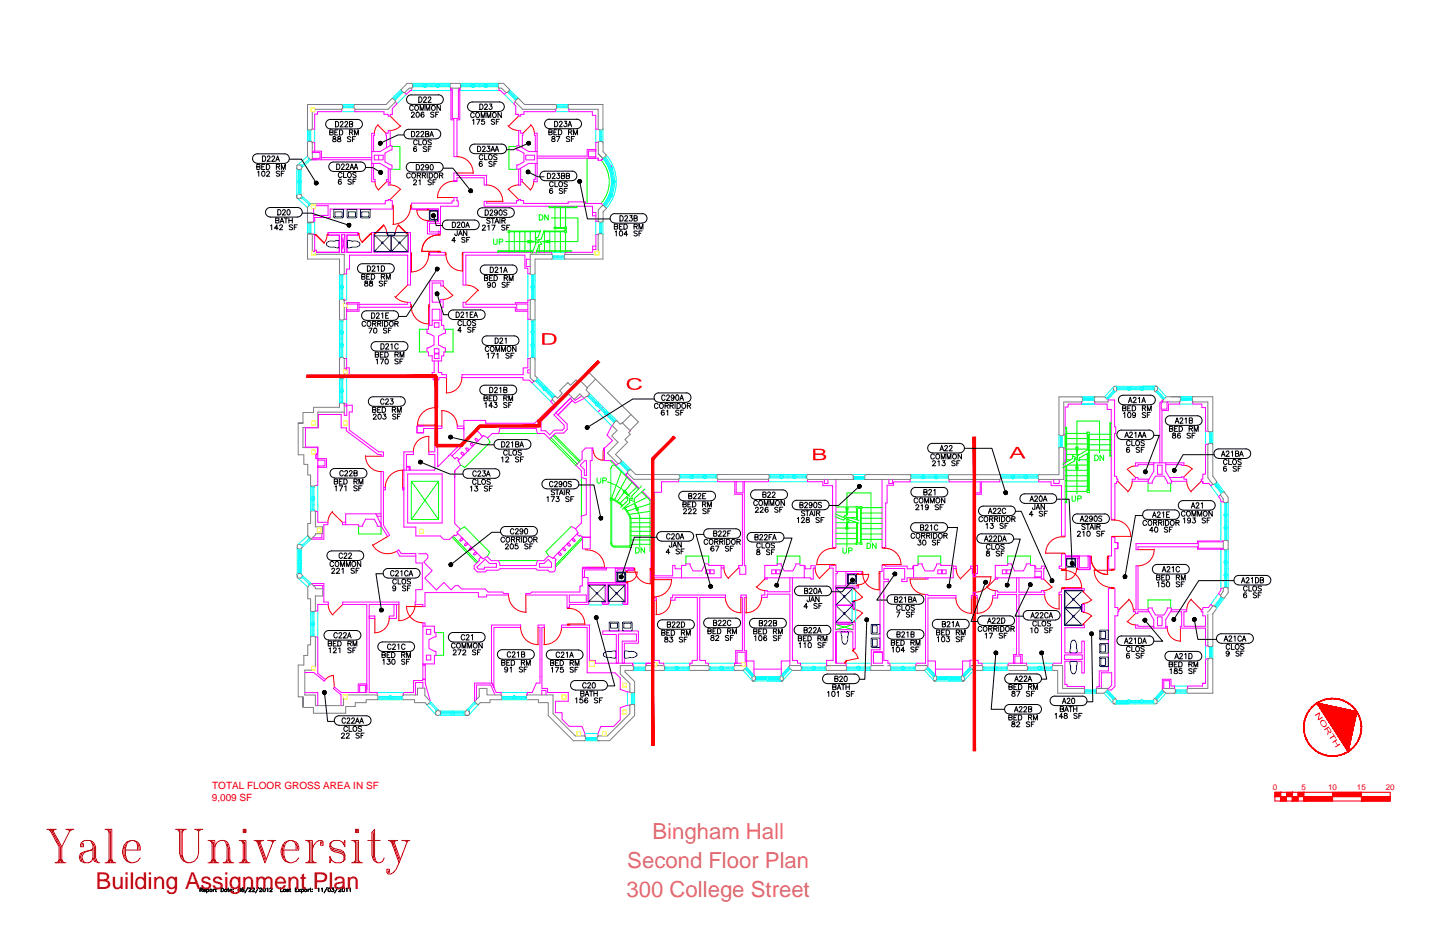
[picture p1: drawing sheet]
<svg xmlns="http://www.w3.org/2000/svg" width="432mm" height="279mm" viewBox="0 0 432 279" stroke-linecap="round" stroke-linejoin="round" font-family="sans-serif">
<defs><g id="words">
<text font-size="7" fill="#b80000" x="28.8" y="266.9">Building Assignment Plan</text>
<g font-size="6.6" fill="#dd6e6e">
<text x="196.1" y="252">Bingham Hall</text>
<text x="188.5" y="260.7">Second Floor Plan</text>
<text x="188.3" y="269.4">300 College Street</text>
</g>
<g font-size="3" fill="#f00">
<text x="63.7" y="236.9">TOTAL FLOOR GROSS AREA IN SF</text>
<text x="63.7" y="240.6">9,009 SF</text>
</g>
<g font-size="2.4" fill="#f00">
<text x="382.4" y="237.5">0</text>
<text x="391.1" y="237.5">5</text>
<text x="399.1" y="237.5">10</text>
<text x="407.7" y="237.5">15</text>
<text x="416.4" y="237.5">20</text>
</g>
</g></defs>
<!-- layer: A-GLAZ -->
<g fill="none" stroke="#0ff" stroke-width=".3">
<path d="M92.4 38.8v3.9M92.8 39.1v.2h.6M92.8 39.3v2.9M93.1 39.3v2.9M93.4 39.1v3.1M94.6 38.8v3.9M102.7 33.6h3.9M102.7 31.4h3.9M102.9 31.8h.3v.6h3.2M102.9 32.4h.3M103.2 32.1h2.9M103.2 31.8h2.9"/>
<path d="M106.4 31.8h-.3v.6M118.4 29.5l.5 .5-.3 .1M118.4 29.5l-.1 .2M120.5 27.5l-2.1 2M120.6 26.9l-2.8 2.7M120.7 27.3l-.2 .2 .4 .4M120.7 27.7l-2.1 2M120.9 27.9l-2 2.1M121.1 27.7l-.2 .2M122.1 28.3l-2.8 2.8M123.7 27.2h11.8M123.8 25h11.7"/>
<path d="M124 25.5h.3M124 26.1h.3M124.3 25.5h2.9v.6h-2.9zM124.3 25.8h2.9M127.2 25.5h.3M127.2 26.1h.3M127.5 25.3h.4v.9l-.2 .1-.2-.1zM127.9 25.5h3.1v.3M128.2 25.8v.3h-.3M128.2 25.8h2.8M131 25.8v.3h.3M131.3 25.5h-.3v.6h-2.8v-.6v.3"/>
<path d="M131.8 25.5h3.4M132.1 25.5v.6h-.3v-.8h-.5v.9l.3 .1 .2-.2M132.1 26.1h3.1M132.1 25.8h2.8M134.9 25.5v.6M138.2 27.2h11.7M138.2 25h11.7M138.4 25.5h.3M138.4 26.1h.3M138.7 25.5h2.9v.6h-2.9zM138.7 25.8h2.9M141.6 25.5h.3"/>
<path d="M141.6 26.1h.3M141.9 25.3h.4v.9l-.2 .1-.2-.1zM142.3 25.5h3.2v.3M142.6 25.8v.3h-.3M142.6 25.8h2.9M145.5 25.8v.3h.3M145.8 25.3h.4v.9l-.2 .1-.2-.1zM145.8 25.5h-.3v.6h-2.9v-.6v.3M146.2 25.5h.3M146.2 26.1h.3M146.5 25.5h2.9v.6h-2.9zM146.5 25.8h2.9"/>
<path d="M149.4 25.5h.3M149.4 26.1h.3M151.5 28.3l2.8 2.8M152.7 27.9l2.3 2.2M152.9 27.3l.2 .2-.4 .4-.1-.2M152.9 27.7l2.1 2M153.1 26.9l2.7 2.7M153.1 27.5l2.1 2M155.4 29.7l-.2-.2-.4 .5M167 33.6h4M167 31.4h3.9M167.2 31.8h.3v.6h-.3"/>
<path d="M167.5 32.1h2.9M167.5 31.8h2.9M167.5 32.4h3.2M170.7 31.8h-.3v.6M179 38.8v3.9M180.2 39.1v.2h.6v-.2M180.2 39.3v3.2M180.5 39.3v2.9M180.8 39.3v2.9M181.2 38.8v3.9M89.2 50.7v7.9M89.5 59.7l2.9 2.6"/>
<path d="M89.6 49.5h-.1M89.6 54.1h.6v.3h-.7v.4h.9l.1-.2-.3-.2M89.6 55.1h.6v2.9h-.6zM89.6 51v3.4M89.6 54.8v.3M89.6 58v.3M89.6 51.3h.6M89.9 51.3v2.8M89.9 55.1v2.9M90.2 51v3.1M90.2 54.8v.3M90.2 55.4v2.2"/>
<path d="M90.2 58v.3M90.4 49.7l.2-.2 .4 .4-.3 .3M90.5 51v7.3M90.7 59.1l.3 .2-.4 .4-.2-.2M90.7 59.5l2.1 1.9M90.8 59l2.5 2.2M92.4 46.9l-2.8 2.6M92.8 42.5v-.3h.6v.3M92.8 47.4l-.2 .3 .4 .4 .2-.2M92.8 47.9l-2.1 1.8M93.3 48l-2.5 2.3M180.2 42.2h.6v.3"/>
<path d="M181.2 47.6a10.7 10.7 0 0 1 0 14M181.8 47.5l1.6 2.7M182.2 46.6a12.1 12.1 0 0 1 0 16M183.1 59l-1.5 2.5M183.2 59l.5 .2-.3-.1M183.2 50.2v.3v-.3h.2zM183.2 59l.5 .2M183.2 58.7v.3l.2 .1-.2-.1zM183.4 59.1l-1.6 2.6M183.4 58.3l.1-.2-.1 .2M183.4 58.3l-.3 .1v.3l.4 .1M183.4 50.2l.3-.1-.5 .1"/>
<path d="M183.4 50.9l.1 .3-.1-.3M183.4 58.3l.3 .1M183.4 59.1l.3 .1M183.5 58.1l.6 .1-.1 .3-.3-.1M183.5 58.1l.6 .1M183.5 51.2l.5 2.9M183.5 58.8l.3 .1-.1 .3M183.5 50.4l-.4 .2v.2l.3 .1M183.5 58.8l.4 .2M183.7 50.8l.3-.1 .1 .3-.6 .2 .6-.2-.1-.3zM183.7 50.8l-.3 .1M183.7 50l-1.7-2.7-.4 .4-.2-.3 1.7 2.9"/>
<path d="M183.7 59.2l-1.7 2.8M183.7 50.1l.1 .2-.3 .1M183.7 50.1l.2 .2M183.7 50.1l-.3 .1M183.7 50.1l-.5 .1M183.7 51.1l.6 3M183.8 54.6l.1 .2h.9l.1-.2M183.8 54.6l.1 .2M183.9 54.4h.4M183.9 59l-.2 .2M183.9 54.8h.1M183.9 54.4h.1"/>
<path d="M183.9 50.3l.2 .4M183.9 54.4l-.1 .2M183.9 50.3l-.4 .1M184 55.1l-.5 2.9M184.1 58.2l-.1 .3-.3-.1M184.1 55.1h.5M184.1 51l.5 3.1M184.1 58.6l-.2 .4M184.1 58.6h.1M184.1 50.7h.1M184.3 55.1l-.6 3M184.3 54.4h.5l.1 .2"/>
<path d="M184.3 54.8h-.2v.3M184.3 54.8h-.2v.3h.5M184.3 54.4h.5l.1 .2-.1 .2h-.5M184.6 55.1l-.5 3.1M184.6 54.1h-.5v.3h.2M184.6 54.1v.3M184.6 54.8v.3M184.9 54.6l-.1 .2h-.5M92.4 66.7v3.6M92.8 67v.3h.6v-.3M92.8 67.3v2.5M93.1 67.3v2.5"/>
<path d="M93.2 61.4l-.2-.2-.4 .4 .2 .2M93.4 67.3v2.5h-.6v.3M94.6 66.7v3.6M165.8 75.8h4M165.8 77.8h3.9M166.1 76.9h.3v.6h-.3M166.4 77.2h2.8M166.4 76.9h3.1M166.4 77.5h3.1M169.2 76.9v.6M179 66.5v3.9M180.2 66.7v.3h.6v-.3"/>
<path d="M180.2 67v2.9h.6v.3M180.2 69.9v.3M180.5 67v2.9M180.8 67v2.9M181.2 66.5v3.9M181.4 61.8l.2-.2 .4 .4-.2 .2M102 82.3v7.8M102 96v11.6M102.4 99.3h.6v.3h-.7v.5h.9l.1-.2-.3-.3M102.4 86.4v3.2h.3M102.4 82.5v3.5M102.4 96.2v3.4"/>
<path d="M102.4 96.5h.6M102.4 85.7h.6M102.4 82.8h.6M102.7 86.7h-.3h.6v2.9h-.6v.3M102.7 89.6h.3v.3M102.7 82.8v2.9M102.7 86.7v2.9M102.7 96.5v2.8M103 85.7v.3h-.7l-.2 .2 .2 .2h.9l.1-.2-.3-.2M103 82.5v3.2M103 86.4v.3h-.3M103 96.2v3.1"/>
<path d="M104.2 82.3v7.9M104.2 95.9v11.8M158.6 82.3v7.9M158.6 95.9v11.8M159.8 99.6l-.3 .3 .3 .5h.2v2.8M159.8 99.3v.3h.5M159.8 82.5v.3h.2M159.8 96.5h.5M159.8 89.6h.5M159.8 86.7h.5M159.8 86h.5M159.8 86.4v3.5"/>
<path d="M159.8 96.2v3.1M159.8 99.3h.5M160 82.8h.3h-.5v2.9h.5h-.3M160 85.7h-.2l-.3 .5 .1 .2h.7M160 82.8v2.9M160 86.7v2.9M160 96.5v2.8M160.3 99.6l.3 .3-.3 .2M160.3 82.5v3.5l.3 .2-.3 .2M160.3 86.4v3.5M160.3 96.2v3.4M160.8 82.3v7.8"/>
<path d="M160.8 96v11.6M102 113.5v7.8M102.3 103.5h.9l.1 .2-.1 .3h-.9zM102.4 117.6v3.2h.3M102.4 104.3h.6v2.8h-.6zM102.4 100.1v.3h.6v2.8h-.6h.3M102.4 104v.3M102.4 107.1v.3M102.4 113.7v3.5M102.4 116.9h.6M102.4 114h.6M102.7 117.9h-.3h.6v2.9h-.6v.3"/>
<path d="M102.7 100.4h-.3v3.1M102.7 103.2h.3v.3M102.7 100.4v2.8M102.7 104.3v2.8M102.7 114v2.9M102.7 117.9v2.9M103 116.9v.3h-.7l-.2 .2 .2 .2h.9l.1-.2-.3-.2M103 100.1v.3h-.3M103 104v.3M103 107.1v.3M103 113.7v3.2M103 117.6v.3h-.3"/>
<path d="M104.2 113.4v7.9M159.8 103.5l-.3 .2 .1 .3h.9l.1-.3-.3-.2M159.8 100.1h.5M159.8 104.3h.5M159.8 107.1h.5M159.8 104v3.4M159.9 115l5.5 5.6M160 100.4h.3h-.5v2.8h.5h-.3M160 103.2h-.2v.3h.5M160 104.3v2.8M160.3 104.3v3.1M160.3 100.1v3.4"/>
<path d="M160.3 104v.3M160.9 114.4l.2 .2 .2-.2M161.3 114l.2 .2-.4 .4 2 2.1 .4-.4-.2 .1M161.3 114.4l.2-.2 2.2 2.2M161.3 114.4l2 2M161.4 113.6l5.5 5.5M163.3 116.9l.5-.5h.3v.3l-.5 .5 .2 .2M163.3 116.4l-.2 .3 .2 .5h.3M163.8 117.4l2.3 2.2M164 117.2l2.1 2M164 116.8l.2 .2M164.2 117l2.1 2"/>
<path d="M164.2 117l-.4 .4M166.3 119l-.5 .4M166.3 119l.2 .2M175.5 119.7l8.3 8.3M176.6 119l.1 .2M176.9 118.6l.3 .2M176.9 119l2.1 2.1M177.1 118.2l8.3 8.2M177.2 118.8l2 2-.4 .5 .2 .2M177.2 118.8l-.5 .4 2.1 2.1M325.1 119.2h3.9M325.6 119.9h2.9"/>
<path d="M325.6 119.6h2.9M332.4 119.7l.2-.2 .5 .4-.2 .2M334.5 116.4l-2.6 2.8M334.5 117.4l-1.9 2.1M334.5 117.4l.4 .4M334.7 117.2l-.2 .2M334.7 117.6l-1.8 2.1M334.9 117.8l-1.8 2.1M335.1 117.6l-.2 .2M335.3 116.1h11.8h-4M335.6 116.5h.3v.6h-.3zM335.9 117.1h2.8"/>
<path d="M335.9 116.8h2.8M338.7 116.5v.6h.3v-.7h.5v.7M339 116.5h-3.4v.6h.3M339.5 116.5h.3v.6h2.8M339.8 116.8v.3l-.6 .2-.2-.2M339.8 116.8h2.8M342.6 117.1l.5 .2 .3-.2M342.6 116.8v-.3v.6M342.6 116.8v.3M342.9 117.1v-.7l.2-.2 .3 .2v.7h.2M342.9 116.5h-3.1v.3M343.4 116.5h3.4"/>
<path d="M343.6 117.1h2.9M343.6 116.8h2.9M343.6 116.5v.6M346.5 116.5h.3v.6h-.3zM346.7 117.1h.1M347.2 117.6l.3 .2M347.5 117.8l1.8 2.1M347.7 117.2l.2 .2M347.7 117.6l1.9 2.1M347.9 117.4l1.9 2.1M347.9 116.4l2.6 2.8M347.9 117.4l-.4 .4"/>
<path d="M349.3 119.9l.2 .2M350 119.7l-.2-.2-.5 .4M354.5 119.2h3.9M354.7 119.6h.3v.6h-.3h.3v-.6zM355 119.9h2.9M355 119.6h2.9M102.7 120.8h.3v.3M179.2 120.8l.2 .3M179.3 121.8l.5-.5-.1-.3h-.2l-.6 .6 .1 .2 .5 .2M179.5 122l2.1 2 .3-.4 .2 .2M179.7 121.4l2.2 2.2-.2 .2M179.7 121.8l.2-.2-.4 .4"/>
<path d="M179.7 121.8l2 2M179.7 121.8l-.2 .2M181.7 123.8l-.1 .2 .1 .2M182.3 124.7l2.2 2.3M182.4 124.5l2.1 2.1M182.4 124.1l2.5 2.5M182.7 124.3l-.4 .4-.2-.2 .5-.5-.3-.3-.7 .6 .1 .3 .4-.1M184.7 126.4l-.4 .4M185.2 139.8l2.8 2.8M186.4 139.3l2.1 2.1 .4-.4 .2 .2M186.6 138.8l.2 .2-.4 .3-.2-.2M186.6 139.1l2.1 2.1"/>
<path d="M186.8 138.3l2.7 2.7M186.8 139l2.1 2M318.2 130.7v3.9M318.6 134.4v-.3h.6v.3M318.6 130.9v.3h.6v2.9M318.6 131.2v2.9M318.9 131.2v2.9M319.2 130.9v.3M325.6 120.2v-.6h-.3h.3v.6h-.3h3.4h-.2v-.6h.2h-.2v.6M329 121.4h-4h4M354.5 121.4h3.9M356.8 120.2h-1.8h1.8"/>
<path d="M356.8 120.2h1.4h-.3v-.6h.3h-.3v.6M362.2 129.5v4M363.4 132.9h.6v.3M363.4 129.7v.3M363.7 130v2.9M364 129.7v.3h-.6v3.2M364 130v2.9M364.4 129.6v3.8M93.3 145.9v7.8M93.8 150v3.1h.3M93.8 146.1v3.4M93.8 149.3h.5"/>
<path d="M93.8 146.4h.5M94.1 150.3h-.3h.5v2.8h-.5v.3M94.1 153.1h.2v.3M94.1 146.4v2.9M94.1 150.3v2.8M94.3 149.3v.2h-.7l-.1 .3 .1 .2h.9l.1-.2-.3-.3M94.3 146.1v3.2M94.3 150v.3h-.2M95.5 145.8v7.9M188.5 141.4l.2 .2M203.9 144.7h11.8M204 142.6h11.6"/>
<path d="M204.2 143h3.4M204.2 143.6h3.1M204.5 143.3h2.8M204.5 143v.6M207.3 143.6h.3v-.7l.2-.2 .3 .2v.8l-.3 .1-.2-.2M207.3 143v.6M208.1 143h3.1v.3M208.4 143.3h2.8v.3h.3M208.4 143.3v.3h-.3M211.5 143h-.3v.6h-2.8v-.6v.3M211.5 142.9h.4v.8l-.2 .1-.2-.1zM211.9 143h.3"/>
<path d="M211.9 143.6h.3M212.2 143h2.9v.6h-2.9zM212.2 143.3h2.9M215.1 143h.3M215.1 143.6h.3M230.9 144.7h11.7M231 142.6h11.6M231.1 143h.3M231.1 143.6h.3M231.4 143h2.9v.6h-2.9zM231.4 143.3h2.9M234.3 143h.3"/>
<path d="M234.3 143.6h.3M234.6 142.9h.4v.8l-.2 .1-.2-.1zM235 143h3.2v.3M235.3 143.3h2.9M235.3 143.3v.3h-.3M238.2 143.3v.3h.3M238.5 143h-.3v.6h-2.9v-.6v.3M238.9 143h3.5M239.2 143v.6h-.3v-.7h-.4v.8l.2 .1 .2-.2M239.2 143.3h2.9M239.2 143.6h3.2M242.1 143v.6"/>
<path d="M256 142.6h4.3M256.4 143.2h.3v.5h-.3M256.4 144h3.4M256.7 143.7h3.1M256.7 143.2h3.1M256.7 143.5h2.9M259.6 143.2v.5M273.5 144.8h11.7M273.5 142.6h11.6M273.7 143.6h3.1M273.7 143h3.4M274 143.3h2.8"/>
<path d="M274 143v.6M276.8 143.6h.3v-.7l.3-.1 .2 .1v.8l-.2 .2-.3-.3M276.8 143v.6M277.6 143h3.1v.3M277.9 143.3v.3h-.3M277.9 143.3h2.8M280.7 143.3v.3h.3M281 143h-.3v.6h-2.8v-.6v.3M281 142.9h.5v.8l-.3 .2-.2-.2zM281.5 143.6h.3M281.5 143h.3M281.8 143h2.8v.6h-2.8z"/>
<path d="M281.8 143.3h2.8M284.6 143.6h.3M284.6 143h.3M300.4 144.8h11.8M300.5 142.6h11.6M300.7 143.6h.2M300.7 143h.2M300.9 143h3v.6h-3zM300.9 143.3h3M303.9 143.6h.2M303.9 143h.2M304.1 142.9h.5v.8l-.2 .2-.3-.2z"/>
<path d="M304.6 143h3.1v.3M304.8 143.3v.3h-.2M304.8 143.3h2.9M307.7 143.3v.3h.3M308 143h-.3v.6h-2.9v-.6v.3M308.5 143h3.4M308.7 143v.6h-.2v-.7h-.5v.8l.3 .2 .2-.3M308.7 143.6h3.2M308.7 143.3h2.9M311.6 143v.6M363.8 146l2.3 3.1M365.3 145.5l1.7 2.3"/>
<path d="M365.4 145.1l.1 .2-.4 .4-.2-.3M365.5 145.3l1.7 2.3M365.6 144.7l2.3 3.1M365.7 146.6l-.6-.9 .6 .9M365.7 146.6l1.1 1.4M366.8 148l.1 .2M366.8 150.8v11.7M367.4 147.9l-.2-.3-.4 .4M368 158.8l-.3-.2 .2-.2h.9l.1 .2-.1 .2h-.8v.3M368 151v3.2M368 154.9v.3h.3M368 159.1v3.2"/>
<path d="M368 159.1h.6M368 151.3h.6M368.3 155.2h.3v3.2M368.3 151.3v2.9M368.3 155.2v2.9M368.3 159.1v2.9M368.3 158.1h-.3v.3M368.6 154.2h-.6v.3h.8v.4h-.9l-.2-.2 .3-.2M368.6 154.9v.3h-.6v2.9h.6h-.3M368.6 151v3.5M368.6 158.8v3.5M369 150.8v11.7"/>
<path d="M89.3 164.7v7.9M89.6 173.8l2.9 2.5M89.7 168.1h.6v.3h-.7v.5h.9l.1-.3-.3-.2M89.7 169.1h.6v2.9h-.6zM89.7 165v3.4M89.7 168.9v.2M89.7 172v.3M89.7 165.3h.6M90 165.3v2.8M90 169.1v2.9M90.3 165v3.1M90.3 168.9v.2"/>
<path d="M90.3 169.4v2.3M90.3 172v.3M90.5 163.7l.2-.2 .3 .5-.2 .2M90.6 165v7.3M90.8 173.1l.2 .2-.3 .4-.2-.1M90.9 173.5l2 1.9M91 173l2.5 2.3M92.5 160.9l-2.9 2.6M92.9 161.9l-2 1.8M92.9 161.4l-.2 .3 .4 .4 .2-.2M93.3 175.4l-.2-.2-.4 .4 .2 .2M93.5 162l-2.5 2.3"/>
<path d="M256 176.7h1.1v4h-1.1zM366.1 178.4l-2.3 3.2M366.8 179.5l-1.7 2.3 .4 .4-.1 .2M366.8 165v11.7M366.9 179.3l-.1 .2 .4 .4 .2-.3M367 179.7l-1.7 2.3M367.2 179.9l-1.7 2.3M367.9 172.6h.9l.1 .2-.1 .2h-.9zM367.9 179.7l-2.3 3.1M368 173.3h.6v2.9h-.6zM368 168.4v.3h.8l.1 .2-.1 .2h-.9l-.2-.2 .3-.2M368 168.4h.6"/>
<path d="M368 165.2v3.2M368 169.1v.3h.3M368 173v.3M368 176.2v.3M368 165.5h.6M368 162h.6M368.3 169.4v2.9h-.3v.3M368.3 169.4h.3h-.6v2.9h.6v.3M368.3 165.5v2.9M368.3 173.3v2.9M368.6 169.1v3.2h-.3M368.6 165.2v3.5"/>
<path d="M368.6 173v.3M368.6 176.2v.3M369 165v11.7M93.3 183.6v7.7M93.8 187.6v3.2h.3M93.8 183.8v3.4M93.8 186.9h.5M93.8 184.1h.5M94.1 187.9h-.3h.5v2.9h-.5v.3M94.1 190.8h.2v.3M94.1 184.1v2.8M94.1 187.9v2.9"/>
<path d="M94.3 186.9v.3h-.7l-.1 .2 .1 .2h.9l.1-.2-.3-.2M94.3 183.8v3.1M94.3 187.6v.3h-.2M95.5 183.5v7.9M176.9 181.6h4.1M181 180.7v.3M182.9 181.6h4.1M187 180.7v.3M190.1 199.2h4M199.5 199.2h7.8M212.9 199.2h7.8M240.6 199.2h7.8"/>
<path d="M254.2 199.2h7.6M256 182.9h1.1v4h-1.1zM256.9 186.9h-.6v.2M257 180.7v2.2M267.4 199.2h7.8M295.1 199.2h7.8M308.5 199.2h7.8M362.2 194v4M363.4 197.4h.6v.3M363.4 194.3v.2h.6v-.2M363.4 194.5v3.2M363.7 194.5v2.9"/>
<path d="M364 194.5v2.9M364.4 194.1v3.8M365.1 181.8l-.2 .3M113.4 208.1h7.8M113.4 210.2h7.7M113.6 209.2h3.2M113.6 209.8h.3M113.9 209.8h3.2M113.9 209.5h2.9M113.9 209.2v.6M116.8 209.2h.3v.6M116.8 209.2v.6"/>
<path d="M117.1 209.8l.2 .3 .2-.3h3.5M117.1 209.2l.2-.3 .5 .3v.3M117.5 209.2v.6M117.8 209.5v.3v-.6h2.9v.6v-.3M117.8 209.5h2.9M121 209.2h-.3v.3M128.3 211.8l2.6 2.8M129.2 210.9l.2 .2-.4 .4-.2-.2M129.2 211.3l1.9 2M129.4 210.8l2.2 2.5M131.5 213.4l-.2-.2-.4 .4 .2 .2M132.1 214.9h7.8"/>
<path d="M132.3 213.6h7.4M132.3 213.9h.3M132.3 214.5h.3M132.6 213.9h2.9v.6h-2.9zM132.6 214.2h2.9M133 213.9h2.3M135.5 213.9h.3v.8l.2 .1 .2-.1v-.8h.3v.6M135.5 214.5h.3M135.8 213.9l.2-.3 .2 .3M136.2 214.5h3.5M136.5 213.9h3.2M136.5 214.2h2.9"/>
<path d="M139.4 213.9v.6M140.4 213.4l.3-.2 .4 .4-.2 .2M142.6 210.8l-2.2 2.5M142.7 210.9l-.1 .2 .4 .4 .2-.2M142.8 211.3l-1.9 2M143.7 211.8l-2.6 2.8M150.6 208.1h7.8M150.6 210.2h7.8M150.8 209.2h3.2M150.8 209.8h.3M151.1 209.8h3.2M151.1 209.5h2.9"/>
<path d="M151.1 209.2v.6M154 209.2h.3v.6M154 209.2v.6M154.3 209.8l.2 .3 .2-.3h3.5M154.3 209.2l.2-.3 .5 .3v.3M154.7 209.2v.6M155 209.5v.3v-.6h2.9v.6v-.3M155 209.5h2.9M158.2 209.2h-.3v.3M188.5 207.9v4M189.7 211.3h.6v.3M189.7 208.1v.3h.6v-.3"/>
<path d="M189.7 208.4v3.2M190 208.4v2.9M190.2 201.4h3.9M190.3 208.4v2.9M190.4 200.4h3.2M190.7 200.4v.6h-.3M190.7 200.7h2.9M190.7 207.9v3.9M190.7 201h2.9M193.9 200.4h-.3v.6h.3M199.5 201.4h7.8M199.7 200.4h3.2"/>
<path d="M199.7 201h3.5M200 200.7h2.9M200 200.4v.6M202.9 200.4h.3v.7l.2 .1 .2-.1v-.7M202.9 200.4v.6M203.2 200.4l.2-.3 .5 .3v.3M203.6 201h3.5M203.9 200.7h2.9M206.8 200.4v.6zM207.1 200.4h-3.2v.6v-.3M212.9 201.4h7.8M213.1 200.4h3.2"/>
<path d="M213.1 201h3.5M213.4 200.7h2.9M213.4 200.4v.6M216.3 200.4h.3v.7l.2 .1 .2-.1v-.8l-.2-.2-.2 .3M216.3 200.4v.6M217 200.4h.3v.3M217.3 200.7v.3v-.6h2.9v.6h.3M217.3 200.7h2.9M220.2 200.7v.3h-3.2M220.5 200.4h-.3v.3M223.3 201.4l2.6 2.8M224 201.2l1.9 2"/>
<path d="M224.2 200.9l1.9 2.1M224.3 200.6l.1 .2-.4 .4-.2-.3M224.4 200.4l2.2 2.5M224.4 200.8l1.9 2M226.5 203l-.2-.2-.4 .4 .2 .2M226.7 204.6h7.9M227 204.2h3.4M227 203.6h3.2M227 203.3h7.3M227.3 203.9h2.9M227.3 203.6v.6M230.4 203.6l.3-.3 .2 .1v.9h-.5v-.7h-.2v.6"/>
<path d="M230.7 204.6h3.9h-.2M230.9 204.2h.3M230.9 203.6h3.4M231.2 203.6h2.8v.6h-2.8zM231.2 203.9h2.8M234 204.2h.3M235 202.8l-.2 .2M235 202.8l.4 .4-.2 .2M236.6 201l-1.6 1.8M236.9 200.4l-2.3 2.5M237.1 200.6l-.3 .2 .5 .4 .2-.3M237.1 200.9l-1.9 2.1"/>
<path d="M237.2 201.3l-1.6 1.7M238 201.4l-2.6 2.9M240.6 201.4h7.8M240.8 200.4h3.2M240.8 201h3.5M241.1 200.7h2.9M241.1 200.4v.6M244.3 200.4l.2-.3 .2 .2v.8h-.4v-.7h-.3v.6M244.7 200.4h.3v.3M245 200.7v.3h3.2M245 200.7h2.9M247.9 200.7v.3v-.6h-2.9v.6h-.3"/>
<path d="M248.2 200.4h-.3v.3M254.2 201.4h7.6M254.5 200.4h.2M254.5 201h.2M254.7 200.4h2.8v.6h-2.8zM254.7 200.7h2.8M257.5 200.4h.3M257.5 201h.3M257.8 200.3h.4v.8l-.2 .1-.2-.1zM258.2 200.4h.3v.3M258.5 200.7v.3h2.8M258.5 200.7h2.8"/>
<path d="M261.3 200.4h-2.8v.6h-.3M261.6 200.4h-.3v.6h.3M267.4 201.4h7.8M267.7 200.4h.2M267.7 201h.2M267.9 200.4h2.9v.6h-2.9zM267.9 200.7h2.9M270.8 200.4h.3M270.8 201h.3M271.1 200.3h.5v.8l-.3 .1-.2-.1zM271.6 200.4h.2v.3h2.9M271.8 200.7v.3v-.6h2.9v.6h.3"/>
<path d="M274.7 200.7v.3h-3.1M275 200.4h-.3v.3M277.8 201.4l2.6 2.8M278.5 201.2l2.1 2.2M278.8 200.6l.2 .2-.5 .4-.2-.3M278.8 200.9l1.9 2.1M278.9 200.4l2.3 2.5M279 200.8l1.9 2M281 203l-.1-.2-.5 .4M281.2 204.6h7.9M281.5 204.2h.3M281.5 203.6h.3"/>
<path d="M281.5 203.3h7.3M281.8 203.6h2.9v.6h-2.9zM281.8 203.9h2.9M282.1 203.6h2.4M284.7 204.2h.2M284.7 203.6h.2M285.4 203.6l-.2-.3-.3 .1v.9l.3 .1 .2-.1v-.7h.3M285.4 204.2h3.4M285.7 203.9h2.9M285.7 203.6h3.1M285.7 203.6v.6M288.6 203.6v.6"/>
<path d="M289.5 202.8l.4 .4-.2 .2M289.5 202.8l-.2 .2M291.2 201l-1.7 1.8M291.5 200.4l-2.3 2.5M291.6 200.6l-.2 .2 .4 .4 .2-.3M291.6 200.9l-1.9 2.1M291.7 201.3l-1.6 1.7M292.5 201.4l-2.6 2.9M295.1 201.4h7.8M295.3 200.4h.3M295.3 201h.3M295.6 200.4h2.9v.6h-2.9z"/>
<path d="M295.6 200.7h2.9M298.5 200.4h.3M298.5 201h.3M299.2 200.4v.7l-.2 .1-.2-.1v-.8l.2-.2 .5 .3M299.5 200.4v.6v-.3M299.5 200.4h2.9v.6h.3M299.5 200.7h2.9M299.5 200.4v.3M302.4 200.7v.3h-3.2M302.7 200.4h-.3v.3M308.6 201.4h7.7M308.8 200.4h.2"/>
<path d="M308.8 201h.2M309 200.4h2.9v.6h-2.9zM309 200.7h2.9M311.9 200.4h.3v.7l.2 .1 .3-.1v-.7M311.9 201h.3M312.2 200.4l.2-.3 .5 .3M312.9 200.4v.6v-.3M312.9 200.4h2.9v.6h.3M312.9 200.7h2.9M312.9 200.4v.3M315.8 200.7v.3h-3.1M316.1 200.4h-.3v.3"/>
<path d="M325.9 208.3h3.6M326.1 207.2h.3v.6h-.3M326.4 207.5h2.6M326.4 207.8h2.6M326.4 207.2h2.6M329.3 207.2h-.3v.6h.3M331.8 208.3l2.5 2.8M332.3 207.8l.2 .2 .4-.4 1.9 2.1M332.5 208l1.9 2.1 .4-.4 .2 .2M332.7 207.8l1.9 2.1M332.7 207.4l.2 .2M332.8 207.3l2.3 2.5"/>
<path d="M334.4 210.1l.1 .2M335.2 211.4h.2M335.4 210.4h.3v.6h-.3zM335.4 210.4h.2M335.4 211h3.5M335.7 210.7h2.9M335.7 210.4h2.9M338.9 210.4l.2-.2 .5 .2v.3M339.1 211.4h-3.9h11.7M339.3 210.4v.7h-.4v-.7h-.3v.6M339.6 210.7v.3h3.2M339.6 210.7h2.9"/>
<path d="M342.5 210.4h-2.9v.6h-.3M342.5 210.4l.5-.2 .2 .2M342.5 210.4v.6v-.3M342.5 210.4v.3M342.8 210.4v.7l.2 .2 .2-.2v-.7h.3M343.5 210.4h2.9v.6h.3v-.6h-.3h.3v.6h-3.5M343.5 210.7h2.9M343.5 210.4v.6M347.1 209.9l.2-.2 .5 .4M347.8 210.1l-.3 .2M349.2 207.6l.4 .4 .2-.2M349.2 207.6l-1.9 2.1"/>
<path d="M349.3 207.3l-2.3 2.5M349.4 207.8l-1.9 2.1M349.4 207.4l-.2 .2M349.6 208l-1.8 2.1M350.3 208.3l-2.5 2.8M352.9 206.1h4M353 208.3h3.8M353.2 207.3h3.1M353.5 207.3v.6h-.3M353.5 207.6h2.8M353.5 207.9h2.8M356.6 207.3h-.3v.6h.3"/>
<path d="M175.8 222.5h3.8M175.8 220.4h3.9M176 221.6h3.1M176.3 221.6v.6h-.3M176.3 221.9h2.8M176.3 222.2h2.8M179.4 221.6h-.3v.6h.3"/>
</g>
<!-- layer: A-WALL-EXTR -->
<g fill="none" stroke="#808080" stroke-width=".3">
<path d="M93.8 38.8h.1M93.8 33.6v5.2M94.6 32.8h8.1M102.7 32.8l.2-.3v-.8l-.2-.3h-10.3v7.4l.3 .3h.8l.3-.3M102.7 32.8h.1M106.6 31.4h9.4l1.8-1.8h.3l.7 .7v.3l-2.2 2.2h-10l-.2-.3v-.8zM106.6 32.8h.1M121.6 27.8h-.4l-.6-.9 1.8-1.9h1.4l.2 .3v.9l-.3 .3h-.7l-1.4 1.3M121.6 27.8h.1M135.5 25h2.7l.2 .3v.9l-.2 .3h-2.7l-.3-.3v-.9zM149.9 25h1.4l1.8 1.9v.3l-.7 .6h-.4l-1.3-1.3h-.8l-.2-.3v-.9zM154.8 30.6h.1"/>
<path d="M154.8 30.6v-.3l.7-.7h.3l1.8 1.8h9.4l.2 .3v.8l-.2 .3M154.8 30.6l2.2 2.2h10M167 32.8h.1M171 32.8h.1M171 32.8l-.3-.3v-.8l.2-.3h10.3v7.4l-.3 .3h-.9l-.2-.3M171 32.8h8.7v6M179.7 38.8h.1M89.4 58.3h1.1l.3 .7-.6 .7h-.8l-.2-.3v-.8zM89.4 49.6h.8l.6 .7-.3 .3v.4h-1.1l-.2-.3v-.9zM92.4 46.9l.9 1.1M93.8 42.7l-.3-.2h-.8l-.3 .2v4.2M93.8 42.7h.1"/>
<path d="M93.8 48h-.4h.4M93.8 42.7v5.3M179.7 42.7h.1M179.7 42.7l.1 3.5M179.8 42.7l.2-.2h.9l.3 .2v2.9l1 1-1 1.1-1.4-1.5M179.8 46.2l1.4 1.5M92.4 70.3l.3-.2h.9l.2 .2M92.4 62.3v4.4l.3 .3h.9l.2-.3h-1.4M92.4 70.3v7.5h9.6v4.5M92.4 70.3h1.4M93.8 70.3v5.2M93.8 66.7h.8"/>
<path d="M94.8 76.4h8.6v5.9l-.2 .2h-.9l-.3-.2M95.2 61.2h-1.9l-.9 1.1M165.8 76.4h-6.5v5.9l.3 .2h.9l.3-.2v-4.5h5l.3-.2v-.9l-.3-.3M165.8 76.4h.1M169.8 76.4h9M169.8 76.4h.1M179.7 70.4h.1M179.7 70.4v5.1M179.7 66.5h.1M179.8 70.4l.2-.2 1.2 .2v7.4h-11.5l-.2-.2v-.9l.3-.3M181.2 61.6l1 1-1 1.1v2.8l-.3 .2h-.9l-.3-.2 .1-3.4zM103.4 90.2l-.2-.3h-.9l-.3 .2v5.9l.3 .2h.9l.2-.3v-3.5"/>
<path d="M103.4 90.2v1M159.3 90.2l.3-.3h.9l.3 .2v5.9l-.3 .2h-.9l-.3-.3zM103.4 111.1v-3.4l-.2-.3h-.9l-.3 .2v5.9l.3 .2h.9l.2-.3v-1.1M159.3 107.7l.3-.3h.9l.3 .2v5.3l.6 .7v.3l-.6 .6h-.4l-1.1-1zM175.5 119.7l-1.3-1.4-1.7 1.7-1.6-1.7-3.4 3.4-1.6-1.6M176.1 119.1h.3l.7-.6v-.3l-1-1.1 .5-.5-2.5-2.5-.5 .5-.5-.5-1.7 1.7-.8-.9-2.4 2.5 .8 .8-1.5 1.5-.6-.6h-.3l-.6 .6v.4M176.1 119.1v.1M176.7 111.7l15.1 15.1-2.5 2.5M176.9 111.5l-2.6 2.5M179 113.9l-2.6 2.6M325.1 119.2l.2 .3v.9l-.3 .2M325.1 119.2h-6.9v11.6"/>
<path d="M329 119.2l-.3 .3v.9l.3 .2M329 119.2h2.9l1.1 1v.6l-4-.1M334.5 116.3l.3-.2h.5l.3 .2v1l-.4 .4-.7-.6zM347.3 116.1l-.5 .2v1l.4 .4 .6-.6v-.8l-.2-.2h-.5h.4M354.5 119.2h-4l-1.1 1v.6h5.1v-.2M354.5 119.2l.2 .3v.9l-.2 .2M358.4 119.2h6v10.4l-1.2 .1-.2-.2v-8.7l-4.6-.1M358.4 119.2l-.2 1.2 .2 .2-.2-.2zM89.6 127.1v9.5h1.7v2.9h1.2v3.2h.8v3.2l.3 .2h.9l.3-.3M91 127.1h-1.4h1.4M91 127.1v-3.2h3.2v-1.5h7.8v-1.1l.3-.2h.9l.2 .2v2.5h-7.9v4.6h-4.5v6.1h4.5M165.9 120.1h.1"/>
<path d="M184.3 127.5l.1-.4 .6-.7h.4l1 1.1 .5-.5 2.5 2.4-.5 .5 .5 .6-1.6 1.6 .8 .8-3.7 3.6 1.9 1.8-.7 1h-.4l-3.2-3.2 3.2-3.2-1.9-1.9 1.6-1.7-1.4-1.4M189.6 124.5l-2.5 2.6M318.2 134.6l.3-.2h.8l.3 .2v9.4h-7.4l-.3-.3v-.8l.2-.3h6.1zM325 120.6l-5.4 .2v9.9l-.3 .2h-.8l-.3-.2M329 120.7h.1M358.4 120.7h.1M363 133.5v10l1.4 2h.4l.7-.5 .1-.3-1.2-1.6v-9.7l-.3-.2h-.9l-.2 .3M363 133.5h.1M94.8 153.7v4.6h2.1v2h-2.1v.4l-1.3 1.3-1-1.1M94.8 153.7l-.3-.3h-.9l-.3 .3v3.6h-.8v3.6M188.5 142.1h.1M188.5 142.1v-.4l.7-.6 .3-.1 1.5 1.6h13l.2 1.1-.3 .3h-13.5l-1.9-1.9"/>
<path d="M215.6 142.6h15.4l.1 1.1-.2 .3h-15.2l-.3-.3v-.9zM242.6 144l-.2-.3v-.9l.2-.2h13.4l.4 .4v1M242.6 144h13.8M259.8 143l.5-.4h13.2l.2 .3v.8l-.2 .3h-13.7zM285.1 142.6h15.4l.2 .3v.8l-.3 .3h-15.2l-.3-.3v-.8zM366.8 148.7h-.1M366.8 148.3l1.1-.5 1.1 1.6v1.4l-.2 .2h-.9l-.3-.2v-.9l-.8-1.2zM89.3 172.6l.3-.3h1l.4 .7-.7 .7h-.7l-.3-.2zM89.3 163.8l.3-.2h.7l.7 .7-.4 .3v.4h-1l-.3-.3zM89.3 172.6v.8M92.5 160.9l.6 .8M93.1 175.6l.4-.3 1.3 1.2v.4h2.2v2.2h-2.2v4.4l-.3 .3-1.2-.2v-3.7h-.8v-3.6z"/>
<path d="M366.7 178.8h.1M367.6 176.7l.3-.2h.9l.2 .2v1.4l-1.1 1.6-1.1-.5v-.4l.8-1.2zM367.6 162.5v2.5l.3 .2h.9l.2-.2v-2.5l-.2-.2h-.9l-.3 .2M186.4 200h3.7l.3 .3v.9l-.2 .2h-2.4v.5l2.9 2.9v3.1l-.3 .2h-.8l-.3-.2v-2.6l-2.9-2.8zM190.1 200h.1M194.1 200h2.1M194.1 200h.1M197.4 200h2.1M199.5 200h.1M207.3 200h5.6M207.3 200h.1M212.9 200h.1"/>
<path d="M220.7 200h2M220.7 200h.1M223.9 200l.5 .4-1.1 1h-2.6M237.3 200h3.3l.2 .3v.9l-.2 .2h-2.6l-1.1-1zM240.6 200h.1M248.4 200h.1M249.2 200h-.8h5.8l.3 .3v.9l-.3 .2M265.5 200h-3.7l-.2 .3 .2 1.1M266.7 200h.7M267.4 200h.1M275.2 200h.1M291.9 200h3.2l.2 .3v.9l-.2 .2h-2.6l-1-1z"/>
<path d="M295.1 200h.1M302.9 200h5.6M302.9 200h.1M308.5 200h.1M316.3 200h3v6.8h6.6M316.3 200h.1M363 198v8.8h-6.1l-.3 .3 .2 1.2h7.6v-10.4l-.3-.2h-.9l-.2 .3M363 198h.1M363 184h.1M364.4 182h.1M364.4 182l.5 .1 .6 .4 .1 .3-1.2 1.6v9.7l-.3 .2h-.9l-.2-.3v-9.5M364.4 182l-1.2 1.7"/>
<path d="M93.6 201.3h-2v7.5h3.2v3.2h8.4v-2.1M94.8 200.2v-8.8l-.3-.3h-.9l-.3 .2v2.4h-.8v3.2h-1.2v2.9h-1.7v9.6h1.4M104.4 208.8h9l.2 .3v.9l-.2 .2h-3.4v.9h-3.2v1.1h-2.9v2.1h-9.7v-1.8h-3.2v-3.1v2.8M129.4 210.8l-1.7-1.9v-2.2h-2.2v2.1h-4.3l-.2 .3 .1 1.1h3.5v.9h3.1l.6 .7 .7-.7M130.9 213.9l.7-.6 .4 .3h.3v1.1l-.2 .2h-.9l-.3-.2zM139.7 213.6l.7-.3 .6 .6v.8l-.2 .2h-.9l-.2-.2zM143.9 208.8h.1M144 206.8h2.3v2h4.3l.2 .3v.9l-.2 .2h-3.4v.9h-2.9l-.6 .7-1.1-1 1.4-1.5zM189.3 211.9v2.5l-6.8 6.7h-2.8l-.3 .3v.9l.2 .2h3.6l7.5-7.5v-3.2l-.3-.2h-.8l-.3 .3M189.3 211.9h.1M194.1 200l-.2 .3v.9l.2 .2h5.4l.2-.2v-.9l-.2-.3M207.3 200l-.2 .3v.9l.2 .2h5.6l.2-.2v-.9l-.2-.3"/>
<path d="M220.7 201.4h.1M220.7 200l-.2 .3 .2 1.1M226 203.6l.6-.7 .4 .4v1l-.3 .3h-.5l-.2-.3zM226.7 204.6h-.4h.5M234.5 204.6h.6h-.5M234.6 202.9l.8 .7v.7l-.3 .3h-.5l-.3-.3v-1zM248.4 200l-.2 .3 .2 1.1M248.4 201.4h6.1M267.4 200l.3 .3v.9l-.3 .2h-5.8M275 200.3l.2-.3h3.3l.4 .4-1.1 1h-2.6l-.2-.2zM280.4 203.6l.8-.7 .3 .4v1l-.2 .3h-.6l-.3-.3zM288.8 203.3l.4-.4 .7 .7v.7l-.3 .3h-.5l-.3-.3z"/>
<path d="M289 204.6h.6h-.5M302.9 200l-.2 .3 .2 1.1h5.7l.2-.2v-.9l-.3-.3M316.3 200l-.2 .3v.9l.2 .2h1.5v6.9h8.1M325.9 206.8l.2 .3v.9l-.2 .3zM329.5 206.8h3.3h-2.5M329.5 206.8v1.5l-.2-.3v-.9zM332.8 206.8v.5l-1 1h-2.3M334.4 210.4l.7-.6 .3 .3v1.1l-.2 .2h-.6l-.2-.2zM334.7 211.4h.5M346.7 210.1l.3-.3 .7 .6v.8l-.2 .2h-.6l-.2-.2zM349.3 207.3v-.5v.5M349.3 206.8h3.6"/>
<path d="M352.9 206.9l.3 .2v.9l-.2 .3h-2.7l-1-1M352.9 206.8h.1M175.8 221.1h-2.9l-6.7-6.7v-5.6h-7.8l-.2 .3 .2 1.1h3.4v.9h2.9v3.9l7.6 7.5h3.5l.2-.2v-.9l-.2-.3M175.8 221.1h.1M179.6 222.5h.5"/>
</g>
<!-- layer: A-FLOR-STRS -->
<g fill="none" stroke="#0f0" stroke-width=".3">
<path d="M117.9 44h2.3v6.9h-2.3M155.2 44h-2.3v6.9h2.3M176.4 47.5v13.6M180.7 48.1a9.8 9.8 0 0 1 0 13M137.3 60.1v.3M148.3 71.8v1.2l.5 .4 .5-.2 .1-1.4M150 72.7l.9-.1 .1-.6-1-.2v1.6M152.7 69.2h.5v.6h-.5zM153 69.8v5.5M153 75.6v.2M153.2 69.6h9.1M153.2 69.4h9.1"/>
<path d="M154.5 69.6v5.7M154.5 75.6v.2M156.2 69.6v5.7M156.2 75.6v.2M157.7 69.6v5.7M157.7 75.6v.2M159.3 69.6v5.7M159.3 75.6v.2M160.1 75.6h-10.3v.2M160.2 75.3h-10.7v.5M160.9 69.6v3.8M161.2 75.6h10.4v.2"/>
<path d="M161.3 75.3h10.5v.5M162 64.5h.6a.85 .85 0 0 1 .6 .8 .85 .85 0 0 1-.6 .8h-.6zM162 73.5v1.8M162 75.6v.2M162.5 69.2l-.8 2.2-.9 .1 1.1 1.3-.8 .2-1.2 3.1M163.4 69.6h6.3M163.5 69.4h6.2M163.6 69.2l-1 2.7-.9 .1 1.1 1.3-.8 .2-1 2.6M163.6 69.6v5.7M163.6 75.6v.2M164.7 64.5v1.6l-1-1.6v1.6M165 62v.4h8.4v-.4"/>
<path d="M165.2 62v.2h8v-.2M165.2 69.6v5.7M165.2 75.6v.2M166.5 68.2h.6v.6h-.6zM166.8 62v.2v-.2M166.8 62.4v5.8M166.8 69.6v5.7M166.8 75.6v.2M167.1 68.6h2.6M167.1 68.4h2.6M168.4 62v.2M168.4 62.4v6"/>
<path d="M168.4 69.6v5.7M168.4 75.6v.2M169.7 68.2h.6v.6h-.6zM169.7 69.2h.6v.6h-.6zM169.8 68.8v.4M170 62v.2M170 62.4v5.8M170 69.8v5.5M170 75.6v.2M170.1 68.8v.4M128.3 98.9h-2.3v6.8h2.3M133.8 98.9h2.4v6.8h-2.4"/>
<path d="M146.5 131.6l.8 1.3-7.6 7.5-1.3-.7M149.8 130.2h11.6M165.2 131.9l7.9 7.9M165.6 131.5l7.9 7.9M166.2 130.9l7.9 7.9M166.5 130.6l7.9 7.9M183.4 138.4l8.5 8.5M184.6 139.6l-.1 .1a.87 .87 0 0 0-.8 .9l-.2 9.1M320.1 128.3h.4v10.5M320.1 128.6h.2v10.3M320.1 131.8h.2M320.1 133.4h.2"/>
<path d="M320.1 130.2h.2M320.1 134.9h.2M320.1 130.7v3.9M320.3 139.9v11h-.2M320.5 139.8v11.3h-.4M320.5 138.1h1.1M320.5 136.6h3.9M320.5 131.8h6.2M320.5 133.4h6.2M320.5 130.2h6.1M320.5 134.9h6.2M320.7 139.7h5.9"/>
<path d="M322.8 138.1h.9M324.3 138.1h2.3M326.2 136.6h.4M326.6 129.8h.7v.7h-.7zM326.7 130.5v4.7M326.7 136.2v11.1M326.9 130.5v4.6M326.9 136.1v11.2M327 136.1l-2.7 1.5v.9l-1.5-.9v.9l-3.5 2M327 135l-3.2 1.9v.8l-1.5-.8v.8l-3 1.8M327.1 130.5v16.8M327.3 135.2h6.2"/>
<path d="M327.3 133.6h6.2M327.3 132.1h6.2M327.3 130.5v16.8M327.3 130.5h6.2M329 136.7a.86 .86 0 0 1 1 .8 .86 .86 0 0 1-1 .9zM331.6 136.7v1.7l-1-1.7v1.7M333.7 135.2h.2M333.7 130.5h.2M333.7 133.6h.2M333.7 132.1h.2M333.9 127h-.4v10.1h.4M333.9 127.2h-.2v9.6h.2"/>
<path d="M107.8 158.1v2.3h6.8M114.5 158.1v2.3M123.6 144.6h8.2v11.5h-8.2zM123.6 144.6l8.2 11.5M131.8 144.6l-8.2 11.5M138.3 159l1.3-.7 7.5 7.6-.7 1.3M171.7 158.1l-7.6 7.6 .7 1.3M174.7 143.5v11.6M179.4 143.6v1.1l.5 .5 .6-.2v-1.4M181.1 144.4l1-.1 .1-.4-.4-.3h-.7v1.6M182.5 144.7a14.2 14.2 0 0 1 6.5 4.3M183.4 149.7h.6v.6h-.6z"/>
<path d="M183.5 150.3v12.9M183.8 150.3v12.9M183.9 150.1l1.6 .8 1.4 1.1M184 149.8l1.7 .9 1.4 1.1M186.7 141.7l-2.9 8M187.4 152.6l1.1 1.4 .8 1.7M187.7 152.4l1.1 1.5 .8 1.8v8.2M188.3 143.4l-3.7 6.7M189.3 155.7v8.2M189.6 159.6h6M189.6 155.7h6M189.6 158.3h6"/>
<path d="M189.6 157h6M189.9 144.9l-4.4 5.7M190.6 151.2l.9 1.7 .7 2.3M191.3 146.4l-5 4.8M192.2 155.3v9.1M192.8 147.8l2.5 2.6v15.2M192.8 146l-3 3.1 .3 .8-1.7-.4 .2 .8-2.1 2.2M193.8 146.9l-3.3 2.9 .2 .9-1.7-.6 .3 .9-2.3 2M194.4 149.4l-6.6 3.2M195.3 153.6l-6.2 .9M195.3 151.4l-6.8 2.1M250.9 154.4l2.6 1.1 .5-.8 .8 1.5 .5-.7 2.8 .8"/>
<path d="M250.9 155.2l2.6 1.1 .5-.8 .8 1.5 .5-.7 2.8 .8M251.2 157h6.2M251.2 158.7h6.2M251.2 153.9h6.2M251.2 152.3h6M254.4 155.5h3M257.2 152.2h.6v.6h-.6zM257.4 152.8v3.3M257.4 156.9v6M257.6 152.8v3.4M257.6 157v5.9M257.8 152.4h.6"/>
<path d="M257.8 152.6h.6M258.4 152.2h.6v.6h-.6zM258.6 152.8v10.1M258.8 152.8v10.1M258.8 158.9h6.2M258.8 157.3h6.2M258.8 155.7h6.2M258.8 154.1h6.2M259 152.5h6M320.1 144.5h.2M320.1 147.6h.2M320.1 146.1h.2"/>
<path d="M320.1 141.3h.2M320.1 142.9h.2M320.5 144.5h6.2M320.5 147.6h6.1M320.5 146.1h6.2M320.5 141.3h6.2M320.5 142.9h6.2M322.1 149l.1 1.4 .4 .2 .4-.1 .2-.4v-1.1M323.8 149.8h1v-.8h-1v1.6M326.6 147.3h.7v.7h-.7zM345 145.2v2.3h6.8v-2.3M135.8 161.4l7.4 7.8"/>
<path d="M136.1 161.1l7.5 7.8M149.8 168.4h11.7M174.9 161.4l-8 8.4M175 161.9l-8.1 8.5M183.5 163.2l.2 .7 .6 .4 4.9 .1M183.8 163.2a.87 .87 0 0 0 .9 .9h4.5M189.2 163.9h.5v.6h-.5zM189.6 163.5h6M189.6 162.2h6M189.6 160.9h6M191 164.5h.5a.85 .85 0 0 1 .6 .8 .85 .85 0 0 1-.6 .8h-.5zM193.7 164.5v1.6l-1.1-1.6v1.6"/>
<path d="M206.1 169.4v-2.3h6.9v2.3M233.5 169.4v-2.3h6.9v2.3M251.2 163.4h6M251.2 161.8h6.2M251.2 160.2h6.2M253.3 164.6v1.2l.4 .4 .4-.1 .3-.3v-1.2M255 165.5l.9-.1 .1-.7-1-.1v1.6M257.2 162.9h.6v.6h-.6zM258.4 162.9h.6v.6h-.6zM258.8 160.4h6.2M258.8 162h6.2M260.5 163.2a.87 .87 0 0 1 1.1 .4 .87 .87 0 0 1-.3 1.1l-.8 .1z"/>
<path d="M263.3 163.2v1.6l-1.1-1.6v1.6M275.9 169.4v-2.3h6.8v2.3M302.8 169.4v-2.3h6.9v2.3M131 190.1h2.3v6.8h-2.3M251 187.6l5.4 1.6M256.4 187.6l-5.4 1.6M345 182.6v-2.4h6.8v2.4"/>
</g>
<!-- layer: A-WALL-INT -->
<g fill="none" stroke="#f0f" stroke-width=".3">
<path d="M102.7 32.8v.8h-7.3v.7h-.8v4.5h-.8M118.8 30.6l.5 .5-1.4 1.5v1.8h-.7v.5h-.5v-.5h-1.3v-.8h-8.8v-.8M123.7 26.4v.8h-.4l-1.2 1.1-.5-.5M135.5 26.5h.4v9.1h1.8v-9.1h.5v9.5h-.9v11.1h-.9v-11.1h-.9zM135.5 26.5v.7M138.2 26.4v.8M149.9 26.5v.7h.5l1.1 1.1 .5-.5M154.8 30.6l-.5 .5 .7 .7v2.6h.9v.5h.5v-.5h1v-.8h9.6v-.8M171 32.8v.8h7v1.1h1v4.1h.7M93.8 45.4h2.8v2.6h-2.8v-.4h2.4v-1.8h-2.4zM93.8 42.7h.8v2.7M93.8 48h1.5"/>
<path d="M96.4 47.4h15.3M96.4 48h15.3M111.7 45.5h2.5l2.9-1.7h.7v1.3h-.4l-1.7 .9v2.6l1.7 1h.4v1.2h-.7l-2.9-1.7h-2.5M112.3 45.5v-4.8h.2v-.7h-.8v14.6h1v-.7h-.4v-4.8M113.8 46.6v1.4M115 48h-2.5v-1.4h2.6v1.4M116.7 53.9h-.6v.7h.6M116.7 50.5v5.1h.5v-4.8M117.2 43.8v-4.6h-.5v.8h-.7l.1 4.4M136.4 59.3h.9h-.9M136.4 54.4h.9h-.9M136.4 52h.9v.7h8.9v2.9h-.7v-2.2h-8.2v1h-.9z"/>
<path d="M155.9 43.8v-4.6h.5v.8h.7l-.1 4.4M156.4 53.9h.6v.7h-.6M156.4 50.5v5.1h-.5v-4.8M158 48v-1.4h2.6v1.4h-2.5M160.9 45.5v-4.8h-.3v-.7h.8v14.6h-1v-.7h.5v-4.8M161.4 45.5h-2.5l-2.9-1.7h-.7v1.3h.4l1.7 .9v2.6l-1.7 1h-.4v1.2h.7l2.9-1.7h2.5M161.4 46.9h15v-2h2.6v.5h-2.1v1.7h2.1M161.4 47.5h18.3v.7h1M179 47.1v.4M179.7 42.7h-.7v4.4M180.7 48.2l.5-.5zM183.7 59.2h.1"/>
<path d="M183.7 50.1h.1M93.8 70.3h.8h-.3M94.3 75.5h.1M94.3 75.5h.3zM94.6 70.3v4.9h.5v.6M94.8 61.8h3.8v2.9h-4.3M95.1 75.8h6.9h-6.9M95.2 61.2h20.6v-.9h.9v-.4h.5v.4h.7v1.7M98.6 69.9v.7h3.4v5.2v-5.2h-3.4v-.7h9v.7h-3.3v5.2v-5.2h3.3v-.7zM102.6 70.5l1 5.3h-1h1v-5.3M102.6 70.5v5.3l1-5.3M102.6 70.5h1"/>
<path d="M104.3 75.8h7.4h-7.4M111.7 75.8v-5.9h.8v.5h-.2v5.4h10.5v-5.4h-.2v-.5h.7v15.7h-.8v-8.9h-17.5v4.1h-.8v1.5h-.8M117.9 61.8v1h-18.7v2.5h-4.6v1.4h-.3v-4M123.7 62v.8h8M128.4 66.6h.2M129.1 75.8h4.7v.9h-4.7zM131.6 70.3h.1M131.7 62.8v3.8h-3.3v3.7h4v-3.7M131.7 69.7h.1M131.7 62.8h-8v-1.8h12.1v-.6h.6v-1.1h.9v1.1h.4v1.6h-5.3v5.1h-3.3v2.6h3.3M137.3 60.1v.3M159.3 77.9h-1.2v2.2h1.2"/>
<path d="M165.8 76.4v-.6h-26.7v9.8h.9v-8.9h17.7v3.9h.9v1.7h.7M175.9 60.6h-5.2v.5h-13.4v-.8h-.9v-.4h-.5v.4h-.7v.7h-9v-.5h-.7v1.5h32.5v2.8h1.1M175.9 61.1h4.8l.5 .5M178 63.8h1.1v2.7M178.1 75.8h-8.3v.6M179 70.4h.7M179 66.5h.7M179.1 73.9h-1v1.8M179.1 70.4v4.6h-1M103.4 90.2h.1M103.4 90.2h.8M104.2 93.1h3.3v-1.8h-3.3v-.4h3.7v2.6h-3.7"/>
<path d="M104.2 92.4v3.5h-.8M107.9 91.4h14.6v-.6h.8v1.5h-15.4M129.9 96.2v1.5h-1.1v1.2h-.5v1.2h.5l1.6 .9v2.6l-1.6 .9h-.5v1.2h.5v1.2h1.1M129.9 96.2v-3.3h2.3v3.3M129.9 96.2h2.8v-3.9h.5v-2.4h-.8v.9h-2.5v-5.8h2.5v.9h.8v-1.5h-4.1v13.3M130.5 97h1.4v1.3h-1.4zM132.7 96.2v1.5h.7v1.2h.4v1.2h-.4l-1.6 .9v2.6l1.6 .9h.4v1.2h-.4v1.2h-.7v1.5h-2.8v-1.6M155.3 91.3h3.3v1.8h-3.3zM159.3 90.2h-.7v.7h-3.8v.5h-14.8v-.6h-.9v1.5h15.7v1.2h3.8v2.4h.8M159.3 82.3h.1M103.4 107.7h.8v2.8h.7v2.1h25v-.7h.6v-3.5M103.4 110.6h.7v.5"/>
<path d="M130.5 106.3h1.4v1.4h-1.4zM130.5 104.8h1.4v1.3h-1.4zM131.7 108.4v3.5h1v.7h1.5v.8h-2.3v.7h-.4v8.1h-.8v-8.1h-.5v-.7h-26.8M159.3 111.1h-.7v.9h.7M159.3 107.7h-.7v2.8h-1.4v2.1h-18.4v.8h18.3v.8h1.9l.9 .9M160.4 114.5h.1M160.4 114.5l-.5 .5M171.8 119.3l-5.4 5.3 3.1 3.1v1l-.5 .5h-2.5l-1.3 1.4-1.3-1.2h-1.3v-2.8l4.9-4.9M174.9 118.9l-2.1 1.4-.3-.3M176.1 119.1l-.6 .6-2.7 1.4-.8-.8M95.5 135.8v-1.5v3.5h-.6v-1.5h.6h-.6v1.5h.6v8h-.7M95.5 137.8h2.6v2.6h-2.6v-.4h2.1v-1.8h-2.1z"/>
<path d="M103.4 121.9h.8v2.9h-.8v-1M103.4 121.3h.8v.4h1.7v2.1h-1v5.4l8.9 6.5h1.4v1.4h-.7v-.5h-.9l-9.5-7.2v-.8h-1.6v-4.1h-6.8v4.1h-3.9v5.7h3.7M103.4 121.3h.1M127.3 128h-2v2h2M131.5 134.2h6.1l-6.1 6.1zM134.7 137.1h.1M135.3 136.5l1.4 1.4 .4-.5 .6 .5 .2 .3-.2 .2 .7 1.3-1.8 1.7v2.1v-2.1M138.8 135.8l.5 .5 .2 .3-.2 .2-.7-.4zM139.4 126.4v6l-1.1 1.1h-6.8v-4.8h1.3v-.7h-7.5v2h2v-1.3h3.4v7h-1.9v.9h1.9v4.5l-9.3 .2M139.4 128h-2v.7h2M139.9 134.7l.3-.2 .2 .1 .5 .6-.2 .3-.3-.1zM141.3 133.3l.2-.2 .3 .2 .5 .5-.3 .3-.3-.2z"/>
<path d="M142.9 131.7l.6 .4 .2 .3-.2 .3-.6-.5-.2-.3zM145.3 130.9l-.2 .2-.3-.1-1.4-1.6-7.6 7.6M145.3 130.8l-7.6 7.6M161.5 130.2l-.4-1.5h-10.9l-.4 1.5h-1.9l-1.4 1.4-1.2-.8M165.9 120.1l-.5 .5 1 .9-5.7 5.7h-14.7v-.9h-6.6M172 120.3l-4.3 4.4 4.3-4.4-.6-.6-4.4 4.3 3.4 3.4v1.7l-1 1h-2.5l-1.7 1.8-1.6-1.7h-2.2M175.7 138.4h.5v4.4h-.6v-1.7l-1.3-1.3zM177.9 134.6v3.8h-.5v23h-2.4l-.6-.6-.3 .3-.3-.2-.4-.6 .3-.2-7.6 7.6M177.9 135.3h.3v-.7h-2.2l-1.1 1.1v2.3l-1.8 1.8 1.6 1.6v2.1l1.5 .4v10.7l-1.5 .5v2l-1.7 1.8 .7 1.2M181.2 122.3l-1.5 1.5M181.6 134.6v3.8h2.2l1.4 1.4 .5-.5M181.6 134.6h-.3v.8h.3"/>
<path d="M182.4 130.8l1.7 1.6-2.5 2.2M184.3 127.5l-.5 .5-1.4 2.7M189.3 129.3l.1 .1M319.6 134.6h.5v26.5h-1.1v-15.2h-3.2v-1.1h-3.6v-.8M325 120.8v.6h-4v.9h-.9v8.4h-.5M333 120.2h1.9v8.1h.4v1.9h-.4v12.9h.7v.9h.3v.6h-.3v.6h-.6v10.8h-1.1v-33h-1.2v-1.6h-3.7v-.6M346.7 139.1v2.5l-1.7 2.8v.7h1.2v-.4l1-1.7h2.6l1 1.7v.4h1.2v-.7l-1.7-2.8v-2.5M346.7 139.6h-4.8v.4h-.7v-.9h14.6v.7h-.7v-.2h-4.8M351.1 120.8h-.4v2.1h-1.8v-1.7l.5-.4v-.6l-.9 .8v18.1M354.5 120.8v.6h-3.4v1.9h-1.9v15.8M358.4 120.8v.6h2.7v1.1h1.1v7h.8M363 133.5h-.8v8.9h-.8v1.6h-.4v.6h.4v.6h1.9l.5 .8 .6-.5"/>
<path d="M94.8 153.7h.1M94.8 153.7h.7v3.2h3v.7h-1.2v4.4h-3.8M103.9 157.6h3.8M113 154.4l.3 .7M114.5 154.4h-10.6v3.2h-1v-.7h1M114.5 155.1h-1.2l.9 2h.3v1h-1.1v-.5l-.9-1.6h-2.6l-.9 1.6v.5h-1.2v-.5M115.2 146.5v-4.8h-.7v16.3l2 3.2 .6-.4-1.9-3v-10.6M115.2 146.5h.6v.7h-.6zM121 146.5h.4v.7h-.4zM121.4 141.3h.1M122.1 140.1h1.2v1.2h-.3v-.9h-.9zM122.1 141.3v-4.7h2.1v-.9h-2.8v22.7h3.6v2.6h7.3l1 1h1.8l1.5-1.3 .2 .2h.3l.5-.7"/>
<path d="M122.5 142.4h10.4v14.7h-10.4zM136.6 143.5v13.8l1.7 1.7M138.3 159l-1 1 7.8 7.9 1.3-.7 1.2 1.2h2.2l.5 1.5h10.8l.4-1.5h1.9l1.4-1.4 1.3 .8 .3-.3 .3 .2 .4 .6-.2 .1v2.9l-.5 .5h-1.3l-.5-.5h-3.1l-.5-.5h-10.7l-.5 .5h-3.5l-.5 .5h-2.4M171.7 158.1l1.3 .8M188 142.6l.5-.5-.5 .5 4.1 4.1M193 147.6l2.6 2.6v20.5M203.9 144v.7h-5.1v3.2h-2.2v25.1h5.5v-3.1h.7v1h2M220.8 144.7v3.8h2.3v21.4h-1.2v.7h.4v1.9h1.8v-2.5h-.4v-25.3M221.2 144.7v3.4h2.1v-3.4M230.9 144v.7h-15.2v-.7M242.6 144v.7h4.7v1.2h2.9v18.6h1v-20.5M247.7 144v1.3h1.1v-1.3"/>
<path d="M267.1 144v1.3h1.1v-1.3M273.5 144v.8h-5v1h-1.9v5.3h-.5v13.4h-1.1v-20.5M285.2 144v.8h7.2v25.3h-.7v.7h.5v1.5h1.5M292.8 144.8h1.7v3.3h-1.7zM300.4 144v.8h-5.5v3.7h-1.8v21.4h.6v2.4h-.6M318.3 144v1.2h-1.7v-1.1M345.3 144h-3.4v-.5h-.7v.5h-1v.6h4.8M347.8 142.4v-2.6h1.4v2.7h-1.4M351.4 143.5l4.4-.2v.7h.8v.6h-4.6M361.4 144.6v.6M366.7 148.7l-.6 .4 .7 1v.7h.9M93.5 175.3h3.8v5.6h1.4v.7h-3.2v2"/>
<path d="M94.1 175.9h2.9v1M96.7 160.3v1.3h-2.8M125.8 166.4h2.3l.5 .4v.8l-1.3 1.3 2.6 2.5-2.3 2.3 3.5 3.5 2.3-2.2 2.1 2.2 1.3-1.2h.9l1 .9h7l1 1h4.4l.3 .4h1.4v.5h-6.6v.6h-2.5v-1.4h-16v4.2h-.6v-.6h-2.4v-.7h.3v-3.7h1.9v-8.1h-1.9v-2.8h-4.4l-.8-1.1-.6 .4 .9 1.5h4.9M138.6 161.7l.3-.1 .2 .3-.7 .7-.2-.3zM140 163.2l.3-.1 .2 .2-.7 .7-.2-.2zM141.1 164.8l.6-.4 .2 .3-.7 .7-.2-.3zM142.4 166.3l.6-.5 .2 .3-.7 .7-.2-.2zM143.2 170.4l2.6-2.4 1.3 1.3h2.1v1.1h-3.7v.6h-1.8zM144.8 167.6l-.2-.2-.3 .1-.3 .4v.5l-1.5 1.6v.9l1 .9M158 178.3h1.2l.6-.4h14.5v-1.8h.7v-2.6h1.7v7.5h.2v.6h-5.8v.9h-.7v-3.7h-12.4zM162.1 169.3h1.4l1.2-1.3 1 1.1v1.3h-3.6zM167.7 166.1l.3-.2 .3 .2 .4 .6-.3 .2-.3-.2z"/>
<path d="M169.1 164.7l.2-.2 .3 .1 .4 .7-.2 .2-.3-.2zM170.7 163.1l.6 .5-.1 .5-.6-.4-.1-.3zM171.1 178.8h5.1v2.2h-5.1zM172.1 161.7l.6 .5 .1 .3-.2 .2-.6-.5-.1-.2zM175 170.6h7.2v.6h-6.6v2.3h-.6zM175 161.4h.6M175 170.4h2.4v.2M175 161.4h2.4v3.5h-2.4zM175.9 170.4v.2M176.7 175.1h11.9v6.5h-1.6M176.7 175.1h11.9v6.5h-1.6v-.6h1v-5.4h-5.4v5.4h.4v.6h-2v-.6h1.1v-5.4h-5.4zM182.2 170.6l-7.1 .1v2.8"/>
<path d="M182.2 170.6h2.7M184.9 170.6h5.6v.7h-1.8v.3h-.6v-.4h-2.7v3.9h-.5zM184.9 175.1h.5M184.9 170.7h5.6M188.1 175.1h.4v6.4h-1.5M190.5 171.2h-1.9v.4M195.6 171.3v2.5h1v-.2h20.1v-3.7h-3.7v-.5h-1.3v.5l-.9 1.6h-2.6l-.8-1.6v-.5h-1.3v.5h-1.3v3.7M212.1 171.2h1.1v1.2h-1.1zM213.4 171.2h1.2v1.2h-1.2zM216.7 169.9h.9v.7h-.9M229.8 173.6h11.9M230.5 173.6v.4h-.7v-4.1h3.7v-.5h1.3v.5l.9 1.6h2.5l.9-1.6v-.5h1.3v.5h1.3v3.7"/>
<path d="M231.9 171.2h1.1v1.2h-1.1zM233.2 171.2h1.2v1.2h-1.2zM237.3 173.6v4.2h-6.8v-.4h-.7v1.4h-1v.7h1.7v-1h6.8v21.5M238.1 173.6v24.8h1.5v.8h1v.8M241.7 170h.3v.9h1.7v-.9h1.3v.7h-.6v3.3h-.7v-.4h-2M251 176.6h5.3v.1h-5.1v5.1h4.9v-1.1h.2v2.2h-.2v-1h-4.9v5h5.1v.2h-5.3v-10.5h5.3v.1M251.2 176.1v-3.8h.4v-.6h-.4v-1.9l-1.9 .2v.7h1v27.7h-1.9v1.6M251.6 171.7h2.6M256.9 176.6h1.1v-.5h-3.3v-3.8l4.3 .1v-.7h-4.8v4.4h-3.2v.5h5.3v.1h.6M274.5 173.6v-3.7h1.3v-.5h1.3v.5l.8 1.6h2.7l.8-1.6v-.5h1.3v.5h3.7v3.7h-13.8v1.1h-1.6v-.7h.9v-3.2h-6.3v3.2h1.3v.7h-1.3v23.7h1.2v.8h.6v.8M274.5 170.1h-.2v.8h-1.7v-.8h-6.5v-.3h-1.1v1.9h-.6v23.5h-2.6v4.8M278.1 173.6v.4h.7v-.4"/>
<path d="M281.8 171.2h1.1v1.2h-1.1zM283.2 171.2h1.1v1.2h-1.1zM286.4 170.1h.9v.7h-.9M299.1 173.6h11.9v-3.7h-1.3v-.5h-1.3v.5l-.9 1.6h-2.6l-.8-1.6v-.5h-1.3v.5h-3.7v4.1h.7v-.4M299.8 178.6h5.7v18.1h-1v2.5M301.2 171.2h1.1v1.2h-1.1zM302.5 171.2h1.2v1.2h-1.2zM305.5 173.6v4.3h-5.7v-.5h-.7v1.5h-.8v.7h1.5v-1v.3M306.2 173.6v4.3h6.7v-.5h.7v.5h.3v.7h-7.7v18.1h1v2.5M311 170.1h.2v.8h1.7v-.8h1v.7h-.3v3.2h-.7v-.4h-1.9v-.3h1.9v-1.7h-1.9M319 176.9v1h-.8v.7h.8v20.6h-2.7v.8M319 166.4h1.2v4.6l-2-.2v-.7h.8z"/>
<path d="M319.1 176.9h6.7v.6l-5.9-.1M320.2 167h4.1v.7h-4.1zM320.2 167h7.4v4.1h-3.8v-3.4h.5v2.8h2.7v-3.5M320.2 167.2h4.1M327 167.2h.5v3.8h-3.7v-3.3M335 163v-1.6h-1v5.6h-.9v4h1.9v-6.2M335 163h.9v.3M335.1 163h.8v1.8h-.9M335.9 164.3v.5h-.9M335.9 163v1.8M367.6 165v-.3h-7.5v-1.9h7.5v-.3h-7.8v.8h-18.4v1.8h.6v-.8h17.8v.7h7.9M367.6 176.7h-.8v.7l-.7 1 .6 .4"/>
<path d="M94.8 191.4h.7v10.9l2.3 1.9-.4 .4-3.1-2.6h-2.7M94.8 183.5h.7M110.9 185.1h1.7v.7h-1.7zM118.4 181.6h.8v4.2h-2.2v-.7h1.4zM127.1 188.1v11.7M127.1 188.1v-1h.6v1M127.1 199.8h.7M127.1 188.1h3.4v2M127.1 199.8v4.3M127.8 199.5v5.8l1.5 5.4M128.1 189.1h1.3v1.5h-1.3zM128.1 196.8h1.3v1.5h-1.3z"/>
<path d="M130.5 190.1h.5v1.2h-.5l-1.6 .9v2.6l1.6 .9h.5v1.2h-.5v2.6h-3.4M147.7 187.8h8.7v.7h-8v18.1l-.7-1.4zM181.1 181v.5h1.8v-.5v.5M190.1 200v-.8h-11.2v-.8h-1.8v-10.6h-8.4v.7h7.7v13.6h8.4l1.6 1.6v3.4l2.1 .8h.8M191.8 190.5v2.7h-4.2v6h-.6v-6.6h4.2v-2.1h-5.4v8.7h-.6v-8.6h-4.1v-1h10.7v1M195.9 199.2h-1.8v.8v-.8h1.8v-19.6h1.3v.7h-.6v18.1h1.5v.8h1.4v.8M207.3 200v-.8h.7v-.8h1.5v-18.9h-6.7v.8h-1.3v-.7h.6v-.8h15.9v.7h-7.7v18.9h1.7v.8h.9v.8M207.3 200h.1M220.7 200h.1M221.1 199.2v-3.7h2v-16h-.5v-.7h1.6v.7h-.5v16h.7v4.9M221.5 199.2v-3.3h2.4v3.3M222.7 199.2h-2v.8"/>
<path d="M224.4 198.6h2.2v4.2M237.3 198.6h-2.5v4.2M248.4 200h.1M251 187.1v.5h5.4v1.6h-5.4M251.2 199.2v-9.4v9.4l3 .2M254.2 199.2v.8M256.3 187l.7-.1v8.1h-.7v-5.2h-5.1M256.3 180.7h.6v2.2h-.6zM262.5 195.9v3.3h2.7v-3.3M265.2 195.9h-2.7h2.7M275.2 200h.1M275.2 200v-.8h2.9v-20.6h.7v.3h8.5v.7h-8.5v20.8"/>
<path d="M278.8 198.6h2.3v4.2M291.5 198.6h-2.3v4.2M295.1 200v-.8h-1.2v-.8h-.8v-18.8h.6v-.7h-1.8v.7h.5v18.7h-.9v2.1M302.9 200h.1M302.9 200v-.8h5.6v.8M305 199.2v-2.1h1.7v2.1M316.3 200h.1M319.9 187.9l5.9-.2v.9h-5.8v7.6h5.1v-3.6h.7v9.6h-.7v-3.5h-5.1v6.9h.7v.6h5.2v.6M319.9 196.8h5.3v1.3h-5.3zM325.1 181.6h.7v2.1h-.7zM345 183.2h-3v-13.2h-.6v13.2h-.8v.6h.6v.5h.7v-.5h3.4M345 182.7h1.2v.4l1 1.7h2.6l1-1.7v-.4h1.2v.6l-1.7 2.9v2.5h-3.6v-2.5l-1.7-2.9z"/>
<path d="M346.7 188.2h-4.8v-.4h-.7v.9h5.5M347.8 185.3h1.4v2.7h-1.4zM350.3 188.2h.5v.5h-.5M351.7 183.8h3.4v4.4h-.4v.5h7.5v5.3h.8M363 198h-.8v7.3M364.4 182l-.6-.4-.7 .9h-1.7v.7h-.4v.6h.4v1.2h.8v3.2h-6.4v-4.4h.8v-.6h-4.6M91.6 208.1h3.9v3.9M107.6 205.5h2.6v2.6h-.4v-2.2h-1.7v2.2h-.5zM110.2 208.1h-7.6l-2.1-1.7-.4 .4 2.4 1.9v3.3M110.2 207.2v-25.6h-7.2v-.7h16.9v.7h-9v26.5h2.5v.7M121.2 208.8h.1M127.1 204.1v.4h-2.8v3.6h-3.1v.7"/>
<path d="M127.1 206.7v-1.7h-2.2v3.8M127.1 204.1h.7M148.7 208.8l-1.2-3h-4.3v4.4M150.6 208.8v-.7h-1.5l-1.2-2.9h-5.3v5.6M158.4 208.8h.1M158.4 208.8v-.7h1.5l1.2-2.9h1.1v-16.7h-.5v-.7h1.9v.7h-.8v18.3h1.7v1.3h6.3v2.6h-3.9v3.4h2v2l2.1 2.1h3.9l.9 2.2v.7M162.8 208.8v-1.4h1.3v1.4M189.3 211.9h-.8l-2.1 .7v3.7l-2 2h-3.9l-.8 2.1v.7M226.6 201h8.2M226.8 204.6h.1M234.5 204.6h.1M281.1 201h8.1"/>
<path d="M281.3 204.6h.1M289 204.6h.1M329.6 206.8v-.5h.7v-4.7h2.8v-24.8h1.9v5.7h.9v.7h.3v.6h-.3v1.2h-.9v21.3l-1 1h-1.2M330.4 206.3h.1M330.9 206.8v-4.7h3.1v3.8l-.9 .9h-.3M349.3 206.8v-2.7h2.6v2h1v.7M349.7 206.8v-2.3h1.7v2.3M361.3 205.3h.9h-.9v.8zM361.3 206.1h-4.4v.7"/>
</g>
<!-- layer: A-DOOR -->
<g fill="none" stroke="#f00" stroke-width=".3">
<path d="M113.5 37.6l2.5 2.4M113.6 37.5l-.8 1.1-.3 1.4M117.2 34.9l3.1 3M120.4 37.8l-1.4 1-1.8 .4M152.6 37.8l1.5 1 1.7 .4M155.9 34.9l-3.1 3M159.4 37.5l.9 1.1 .3 1.4M159.6 37.6l-2.5 2.4M112.7 54.6l.3 1.4 .8 1.1M116.1 54.6l-2.4 2.5M117.1 55h.1M117.2 55.6l1.8 .3 1.4 1.1"/>
<path d="M120.3 56.9l-3.1 3M131.5 59.3h4.9M136.4 54.4a4.9 4.9 0 0 0-4.9 5.1M137.3 47.1a4.9 4.9 0 0 1 4.9 5M137.3 52h4.9M146.2 55.6a4.9 4.9 0 0 1 4.9 5M152.8 56.9l3.1 3M155.8 55.6l-1.7 .3-1.5 1.1M157 54.6l2.4 2.5M160.4 54.6l-.3 1.4-.8 1.1M98.3 70.5l-.3 1.4-.7 1.1-2.4-2.6h-.3l.3 .1 2.5 2.5M98.3 70.4l.3 .2z"/>
<path d="M107.6 70.2l.3 .1M107.6 70.3h.3M107.9 70.3l.2 1.4 .8 1.1M108.8 72.7l2.5-2.5-2.4 2.6M111.7 70.2h-.3l.3 .3M112.5 70.1h.2l-.2 .2M115.2 67.6l-2.5 2.5 .1 .1 2.5-2.5M115.2 67.6l.7 1.1 .3 1.4M116.4 70.1h-.2l.2 .2M117.9 61.6h.3v.6h-.3M118.2 62.2v5.2M118.6 70.1h.2"/>
<path d="M118.8 70.1l-.2 .2M119.7 67.7l2.5 2.5 .4-.1M119.8 67.6l-.7 1.1-.3 1.4M119.8 67.6l2.5 2.7h.3M123.3 75.9h.3v.6h-.3M123.3 62.2a5.2 5.2 0 0 1-5.3 5.2M123.6 76.5v5.2M123.7 61.6h-.3v.6h.3M125.3 63a3.2 3.2 0 0 0 3.1 3.2M125.3 63.1h3.1M126.8 75.5h4.9M128.4 66.6v-.3h.4v.3"/>
<path d="M128.4 62.8v.3h.4v-.3M128.8 76.5a5.2 5.2 0 0 1-5.3 5.2M129.1 75.9h-.3v.6h.3M131.7 70.6a4.9 4.9 0 0 0-4.9 5M131.7 75.8v-.3h.6v.3M131.7 70.3v.3h.6v-.3M133.8 75.9h.2v.6h-.2M134 76.5a4.9 4.9 0 0 0 5 4.9M138.9 76.5v4.9M139.1 75.9h-.2v.6h.2M146.2 60.5h4.9M118.6 89.1l1.5 1.1 2.4 .6"/>
<path d="M122.5 85.6l-3.7 3.7M123.3 91.6h.3v.5h-.3M123.6 92.1a5.2 5.2 0 0 0 5.3 5.2M128.8 92.1v5.3M129.1 91.6h-.3v.5h.3M133.2 85.9l2.8 2.9M136.1 88.6l-1.3 1-1.7 .3M140 85.6l2.3 .6 1.5 1.1M143.7 87.2l-3.7 3.6M134.2 113.4v4.7M138.8 113.4a4.6 4.6 0 0 1-4.8 4.7M109.8 136.9a4.6 4.6 0 0 0 4.7 4.8"/>
<path d="M109.9 137.1h4.6M125.5 127.7h5.2M128.8 131.1v4.6M129 131.1a4.6 4.6 0 0 0-4.8 4.6M130.6 122.5a5.2 5.2 0 0 0-5.1 5.3M130.7 122.2h.8v.3h-.8zM130.7 127.7h.8v.3h-.8zM132.6 123.3a4.6 4.6 0 0 1 4.8 4.7M132.8 123.4v4.6M178.3 135.3a2.9 2.9 0 0 0 3 2.9M181.2 135.4v2.8M341.2 140l-1.4 .3-1.1 .8"/>
<path d="M355.7 139.8l1.4 .3 1.2 .8M99.8 153.9l3.1 3M100 153.7l-1.1 1.4-.4 1.8M121 141.3v5.2M121.1 141.3a5.2 5.2 0 0 0-5.3 5.1M334.1 156v.2h.8M334.9 156.2a4.9 4.9 0 0 1 4.9 5.1M334.9 156v.2M335.9 144.6l3 3M338.8 141l2.4 2.5M340.2 144.6l-.4 1.7-1 1.5M356.6 144.6l.4 1.7 1 1.5"/>
<path d="M358.2 140.8l-2.4 2.5M361 144.6l-3.1 3M111.9 163.7a5.2 5.2 0 0 0 7.2 1.9M116.5 161.2l-4.5 2.6M152.8 178.7a5.2 5.2 0 0 0 5.3 5.2M158 178.8v5.2M175.9 164.9v.3h.6v-.3M176.5 165.2a5.2 5.2 0 0 1 5.1 5.4M176.5 170.4h5.2M188.2 171.6h.4v.3h-.4zM188.2 174.8v.3M188.6 171.9h2.9"/>
<path d="M190.5 170.7h.2v.6h-.2M190.7 170.7a4.7 4.7 0 0 0 4.8 4.7M191.5 171.8a2.9 2.9 0 0 1-2.9 3v.3v-.3h-.4v.3h.4M195.4 170.7v4.7M195.6 170.7h-.2v.6h.2M196 179.3h.6v.3h-.6zM196 173.8h.6v.3h-.6zM196.6 174.1h5.2M201.8 174a5.2 5.2 0 0 1-5.2 5.3M217.5 170.6l.4 1.8 1.1 1.4M218 179.5a4.6 4.6 0 0 0 4.7 4.6M221.9 170.6l-3.1 3.1"/>
<path d="M222.6 179.5v4.6M224.2 179.5v4.6M227.2 176.3l1.2 .8 1.4 .3M228.8 179.5a4.6 4.6 0 0 1-4.7 4.6M229.8 174l-2.4 2.4M244.9 170.7l.4 1.7 1 1.5M245.4 169.6h4.9M249.3 170.7l-3.1 3M250.3 164.7a4.9 4.9 0 0 0-4.9 5M250.3 169.8v-.2h.7v.2M250.3 164.5v.2h.7v-.2M256.6 176.7v.3l.1-.3"/>
<path d="M256.7 177l2.5 2.4M257.5 172.3v.3h.4v-.3M257.5 176.1v-.3h.4v.3M257.9 172.6h3.2M259 171.7h.3v.6h-.3M259.2 179.3l-1.1 .9-1.4 .3M259.2 172.3a4.9 4.9 0 0 0 5.1 4.9M261 172.5a3.2 3.2 0 0 1-3.1 3.2M264.1 172.3v4.9M264.4 171.7h-.3v.6h.3M265.2 169.8v-.2h.7v.2M265.2 164.5v.2h.7v-.2"/>
<path d="M265.9 164.7a4.9 4.9 0 0 1 4.8 5M265.9 169.6h4.9M273.5 173.8a4.6 4.6 0 0 0 4.6 4.8M273.5 174h4.6M287.2 179.6a4.6 4.6 0 0 0 4.8 4.7M287.3 170.8l.4 1.7 1 1.5M291.7 170.8l-3.1 3M291.9 179.6v4.7M293.7 179.6v4.7M296.5 176.3l1.2 .8 1.3 .3M298.3 179.6a4.6 4.6 0 0 1-4.8 4.7M299.1 174l-2.4 2.4"/>
<path d="M313.6 174l2.5 2.4M313.9 178.6a4.3 4.3 0 0 0 4.5 4.3M314.2 166.2h4.9M316.2 176.3l-1.2 .8-1.4 .3M318.2 178.6v4.4M319.1 176.6h.8v.3h-.8zM319.1 171h.8v.4h-.8zM319.1 161.3a4.9 4.9 0 0 0-4.9 5M319.1 161.1v.2M319.8 171.4a5.2 5.2 0 0 1 5.2 5.3M319.9 176.6h5.2M319.9 166.2h-.8v.2"/>
<path d="M319.9 161.1v.2h-.8M320.2 170.7h.2v.3h-.3M320.4 171v3.2M323.5 171a3.2 3.2 0 0 1-3.3 3.1M323.5 170.7h.3v.3h-.3zM325.4 177.5v.3l.1-.3M325.5 177.8l2.5 2.5M327.6 167.1h.3v.6h-.3h.3v-.6zM327.9 167.7a4.9 4.9 0 0 0 5 4.9M328.8 171.3h5.2M328.8 171.1a5.2 5.2 0 0 0 5.2 5.4M332.8 167.7v4.9"/>
<path d="M333.1 167.1h-.3v.6h.3M334 176.5h.8v.3h-.8zM334 171h.8v.3h-.8zM334.1 161.4v-.3h.8v.3M334.9 161.1h4.9M339.1 180l1 1.4 .4 1.8M342 165.1h4.8M346.8 165a4.9 4.9 0 0 1-4.9 5M358 180l-1 1.4-.4 1.8M98.6 181.6l.4 1.7 1 1.5M103 181.6l-3.1 3M112.6 185.8v4.3"/>
<path d="M117 185.8a4.3 4.3 0 0 1-4.5 4.3M119.9 181.6v4.9M122.2 182.1a4.9 4.9 0 0 0 4.8 5M122.2 182.2h4.9M124.7 181.6a4.9 4.9 0 0 1-5 4.9M156.4 188.5a5.2 5.2 0 0 0 5.4 5.2M161.7 188.5v5.2M163.6 188.5v5.2M168.7 188.5a5.2 5.2 0 0 1-5.3 5.2M170.5 187.5h.6v.3h-.6zM170.5 182.5h.6v.3h-.6zM171 182.8a4.7 4.7 0 0 1 4.7 4.8"/>
<path d="M171.1 187.5h4.7M197.2 180.3v4.3M201.5 180.3a4.3 4.3 0 0 1-4.4 4.3M253.7 199.2l.6-.8 .2 .1-.5 .7M256.3 195.6l1 1 .5 1.3M256.5 195l-.3 .5 .2 .1 .3-.6M256.6 186.9v-.3l.1 .3M256.6 180.7v-.2l.1 .2M256.6 182.9v.3l.1-.3M256.7 183.2l1.4 .3 1.1 .8M257.8 197.8l-3.3 .7M259.2 184.2l-2.5 2.4"/>
<path d="M325.4 187.7v-.2l.1 .2M325.4 181.6v-.3l.1 .3M325.4 183.7v.3l.2-.3M325.5 184l1.4 .3 1.2 .8M328 185l-2.5 2.5M328.1 180.1l-1.2 .9-1.4 .3M338.7 186.6l1.1 .8 1.4 .3M339.3 180.1l-3.1 3.1M340.8 183.3h.1M341.2 184.3l-2.4 2.5M350.8 188.7a3.9 3.9 0 0 0 4 3.9M354.7 188.7v3.9"/>
<path d="M357.9 180.1l3.1 3.1M100.1 202.9l.4 3.5M100.3 202.9l-1.4 .4-1.1 .9"/>
</g>
<!-- layer: A-COLS -->
<g fill="none" stroke="#ff0" stroke-width=".3">
<path d="M93.4 32.4h1.2v1.2h-1.2zM93.6 75.5h1.2v1.1h-1.2zM93.6 61.5h1.2v1.2h-1.2zM178.8 75.5h1.1v1.1h-1.1zM103.2 91.2h1.2v1.2h-1.2zM103.2 111.1h1.2v1.2h-1.2zM93.6 135.2h1.2v1.1h-1.2zM93.6 126.5h1.2v1.2h-1.2zM103.2 126.5h1.2v1.2h-1.2zM95.4 158.7h1.1v1.1h-1.1zM126.1 159h1.1v1.2h-1.1zM177.1 198.7h1.5v1.5h-1.5z"/>
<path d="M196.2 199h1.2v1.2h-1.2zM222.7 199h1.2v1.2h-1.2zM93.6 200.2h1.2v1.1h-1.2zM103.2 208.8h1.2v1.2h-1.2zM168.9 208.8h1.1v1.2h-1.1zM173.3 219.8h1.2v1.2h-1.2zM181 219.8h1.2v1.2h-1.2zM187.1 213.3h1.1v1.2h-1.1zM187.1 205.3h1.1v1.1h-1.1z"/>
</g>
<!-- layer: A-PFLR-SYMB -->
<g fill="#f00">
<path d="M188.6 114.4l.5-.5 1-.3 1.9 .2 .8 .8-.7 .1-.9-.7h-1.2l-.6 .3-.3 .5v1.1l.4 .5 .9 .3 1.2-.1 .6-.7 .7 .1v.1l-.6 .7-.8 .3-2.1-.1-.6-.5-.4-.7-.1-.8z"/>
<path d="M305.3 134.3h.8l2.1 3.4h-.8l-.6-1h-2.2l-.6 1h-.7zM305.6 134.6l-.8 1.7h1.8z"/>
<path d="M244.3 134.8h2.5l.9 .4 .3 .6-.7 .6 .9 .5-.1 .8-1.1 .5-2.7 .1zM245 135.2v1.1h1.7l.6-.5-.3-.5zM245 136.7v1.2h1.8l.8-.5-.1-.4-.5-.3z"/>
<path d="M162.9 100.1h2.7l.8 .3 .8 1-.2 1.3-1.1 .8-3 .1zM163.6 100.5v2.7h1.8l.9-.5 .2-1.2-.4-.7-.8-.3z"/>
</g>
<!-- layer: A-FLOR-STRS -->
<g fill="#0f0" stroke="#0f0" stroke-width=".3">
<path d="M162.9 72.6l2.2-.4v.7z"/>
<path d="M158.6 72.2l2.2 .4-2.2 .4z"/>
<path d="M254.5 156.8l.4 2.1h-.7z"/>
<path d="M254.2 152.6h.7l-.4 2.2z"/>
<path d="M323.6 138.7l.4 2.2h-.8z"/>
<path d="M323.2 134.4h.8l-.4 2.2z"/>
</g>
<path d="M152 72.6h6.6M165.6 65.5h8v7.1h-8.5M323.6 134.4v-7.9h6.8v9.6M254.5 152.6v-4.5h7.2v14.8M254.5 158.9v5.4M323.6 140.9v7.5" fill="none" stroke="#0f0" stroke-width=".3"/>
<!-- layer: A-WALL-INT -->
<path d="M175.9 60.6v.5" fill="none" stroke="#f0f" stroke-width=".3"/>
<!-- layer: A-DOOR -->
<path d="M319.9 166.2v.2" fill="none" stroke="#f00" stroke-width=".3"/>
<!-- layer: C-PSIT -->
<g fill="#f00" stroke="#f00" stroke-width=".3">
<path d="M292.4 131.3l.7 94.3v-94.3zM292.4 131.3l.7 94.3h-.7z"/>
<path d="M202.4 131l-6 7.1 6.5-6.5zM195.9 137.6l6.5-6.6-6 7.1z"/>
<path d="M195.8 137.8l.7 86.2v-86.2zM195.8 137.8l.7 86.2h-.7z"/>
<path d="M179.7 108.4l-17.4 18.3 17.9-17.8zM161.8 126.2l17.9-17.8-17.4 18.3z"/>
<path d="M161.7 126.5l.7 1.5v-1.5zM161.7 126.5l.7 1.5h-.7z"/>
<path d="M144.3 128.3h17.7v-.7zM144.3 127.6h17.7l-17.7 .7z"/>
<path d="M144.1 127.7l-5.4 6.4 5.9-5.9zM144.1 127.7l-5.4 6.4-.5-.5z"/>
<path d="M131.1 134.2h7.4v-.7zM131.1 133.5h7.4l-7.4 .7z"/>
<path d="M130.7 113v20.9h.7zM130.7 113h.7v20.9z"/>
<path d="M92.2 113.4h38.9v-.8zM92.2 112.6h38.9l-38.9 .8z"/>
</g>
<!-- layer: A-FLOR-PFIX -->
<g fill="none" stroke="#00f" stroke-width=".3">
<path d="M98.1 73.5a2.15 2.15 0 0 0 2.4 .7l1 .3M100.2 72.4a1.44 1.44 0 0 0-2.1 1.1M100.3 65.2l.2 .2M100.3 65.2v-2.3h2.9v2.3M100.6 65.5h2.3M100.6 64.9l.2 .2M100.7 63.8v1.2M100.8 63.7l-.2 .1M100.8 63.7l2 .1M101.5 72.2l.3 .3 .1 1.7M101.5 72.2l-1.3 .3M101.8 74.2l-.3 .2"/>
<path d="M102.8 63.8v1.3h-2M103.2 65.2l-.3 .2M104.3 65.2v-2.3h2.9v2.3M104.3 65.2l.3 .2M104.4 74.2l.3 .2M104.6 65.5h2.3M104.6 63.8h2.2M104.7 63.8v1.3h2l.1-1.3M104.7 72.2l-.3 .3v1.7M104.7 72.2l1.3 .3M106 72.4l1.3 .1 .8 .7M107.2 65.2l-.3 .2"/>
<path d="M108.1 73.5a2.12 2.12 0 0 1-2.4 .7l-1 .3M108.1 73.2v.3M108.3 65.2l.3 .2M108.3 65.2v-2.3h2.9v2.3M108.6 65.5h2.3M108.7 64.9l.1 .2M108.7 63.8v1.2M108.8 63.7l-.1 .1M108.8 63.7l2.1 .1M110.9 63.8l-.1 1.3h-2M111.2 65.2l-.3 .2M112.5 70.4v5.2l2.3-2.5"/>
<path d="M112.5 69.8h10.1M112.5 70.9h4.9M112.5 75.6h4.9M112.5 69.8v.1M112.8 70.9l2 1.9M115.1 73.1l2.3 2.5M116.5 69.9v.7M117 70.9l-2 1.9M117.4 75.6v-5h-1v-.7h2.2v.7h-1v5M117.6 70.9h5M117.9 70.9l2 1.9M118.5 69.9v.7"/>
<path d="M120.2 73.1l2.3 2.5M122.2 70.9l-2 1.9M122.6 70.4v5.2h-5l2.3-2.5M122.6 69.8v.1M129 63.2h2.6v3h-2.6zM129.2 65.5l.5 .4h1.7M129.2 63.9v1.6M131.4 63.5l-1.7-.1-.5 .5M131.4 63.2v3M176.9 175.8h4.9l-2.3 2.3M179.2 178.1l-2.3-2.3v5.2M179.2 178.4l-2.2 2.3"/>
<path d="M179.5 178.4l2.3 2.3M181.8 175.8v4.9M182.9 175.8v5.2M185.2 178.4l-2.3 2.3M185.4 171.9h2.6v2.9h-2.6zM185.4 178.4l2.3 2.3h-.7M185.6 172.1h1.7l.5 .4M185.6 174.6h1.8M185.6 171.9v2.9M187.7 175.8h-4.8l2.3 2.3M187.7 175.8l-2.3 2.3M187.7 175.8v4.9"/>
<path d="M187.8 174.1l-.5 .4M187.8 172.5v1.6M251 176.6h5.3v.1h.6M251.2 176.7l2.4 2.4M253.6 179.4l-2.4 2.4M253.9 179.4l2.2 2.4M254.7 172.5h2.6v2.9h-2.6zM254.9 172.7h1.8M254.9 172.5v2.9M254.9 175.2h1.8M256 177l-2.1 2.1M256.6 172.7l.5 .4"/>
<path d="M257.1 174.7l-.5 .4M257.1 173.1v1.6M320 177.5h5.1M320 177.5l2.4 2.4M320 177.5v5.1M320.3 167.8h2.9v2.6h-2.9zM320.3 168h2.9M320.5 169.7l.5 .5 1.5-.1 .4-.4M320.5 168v1.7M323 168v1.7M324.9 177.9l-2.2 2M325.1 177.4v.1v-.1"/>
<path d="M325.1 177.4h-5.2v10.5h5.2v-.2h-5.1v-5M176.9 180.8v-.1h4.1v.1M181 180.7h.8M181.3 196.8l.1 .2M181.3 196.5v.3M181.4 196.3l-.1 .2M181.4 197l1.2 .6 1.1-.1 1.1 .3M182.9 180.7h4.1v.1M183.1 187.2v2.3h2.9v-2.3M183.4 188.5l.2 .2M183.4 187.4v1.1M183.6 187.2l-.2 .2"/>
<path d="M183.6 188.7h1.8M183.6 187.3h1.8M184.8 195.5l.3 .3M184.8 195.5l-1.1 .3-1.1-.1-1.2 .6M185.1 195.8v1.7l-.3 .3M185.4 187.2l.2 .2M185.6 188.5l-.2 .2M185.6 187.4v1.1M185.9 187.2l-.3-.3h-2.3l-.3 .3M187.1 187.2v2.3h2.9v-2.3M187.4 188.5l.2 .2M187.4 187.4v1.1"/>
<path d="M187.6 187.2l-.2 .2M187.6 188.7h1.9M187.6 187.3h1.9M187.6 195.8l.1 1.9 1.3-.2a1.64 1.64 0 0 0 2.4-1M187.6 195.8l.4-.3 1 .3 1.1-.1 1.2 .6M189.4 187.2l.2 .2M189.6 188.5l-.2 .2M189.6 187.4v1.1M189.9 187.2l-.2-.3h-2.3l-.3 .3M191.3 196.3l.1 .2M251.2 181.9l2.4 2.3M252.7 190.1l.3 1.4"/>
<path d="M253 189.8l-.3 .3M253 191.4a1.49 1.49 0 0 0 1 2.1M253 189.8h1.7M253.6 184.5l-2.4 2.4M253.9 184.5l2.1 2.1M254.7 191.4l-.1 1.3-.6 .8M254.7 189.8l.3 .3M255 190.1l-.3 1.4M256.1 180.7h.9M256.1 181.9l-2.2 2.3M256.3 186.9v.2h-5.3M256.3 180.7v2.2"/>
<path d="M262.1 191.7l-.3 .3v2.2l.3 .3M262.1 187.6l-.3 .3v2.3l.3 .3M262.1 187.6h2.3v2.9h-2.3M262.1 191.7h2.3v2.8h-2.3M262.1 194l1.3 .2M262.1 190l1.3 .1M262.2 188.1v1.9M262.2 192.2v1.8M263.4 187.9l.2 .2M263.4 192l.2 .2M263.4 188l-1.3 .1M263.4 192l-1.3 .2"/>
<path d="M263.6 194l-.2 .2M263.6 190l-.2 .1M263.6 188.1v1.9M263.6 192.2v1.8M320 182.6h5M320 182.7h5M320 182.7l2.4 2.3M321.7 194.5l-.2 1.3 .2 .3M321.7 198.7l-.2 .3 .2 1.3M321.8 196.1h1.6M321.8 198.7h1.6M322.2 192.4l-.4 .8-.1 1.2"/>
<path d="M322.4 180.2l-2.4 2.4M322.4 185.4l-2.4 2.4M322.7 180.2l2.3 2.4M322.7 185.3l2.2 2.1M322.8 192.3l.2 .1M322.8 192.3l-.6 .1M322.9 192.4l.5 .8v1.2M323.4 198.7l.3 .3-.2 1.3M323.5 194.5l.2 1.3-.3 .3M325 182.6v-1h.1v2.1h-.1v-1M325 182.7l-2.3 2.3M330.4 199.9l.3 .3"/>
<path d="M330.4 197.7l.3-.3h2.3v2.9h-2.3M330.4 189.6l.3-.3h2.3v2.9h-2.3l-.3-.3M330.4 189.6v2.3M330.4 193.6v2.3M330.4 197.7v2.3M330.7 193.3l-.3 .3M330.7 193.4h2.3v2.8h-2.3l-.3-.3M330.7 195.7l1.4 .2M330.8 189.8l.1 2M330.8 193.9v1.8M330.9 197.7l-.1 2.1 1.3 .1M330.9 189.6l-.2 .2"/>
<path d="M330.9 197.8h1.2M330.9 189.7h1.2M330.9 191.8h1.2M332.1 197.7v2.2M332.1 193.7l.1 .2M332.1 189.6l.1 .2M332.1 193.7l-1.4 .2M332.2 195.7l-.1 .2M332.2 189.8l-.1 2M332.2 193.9v1.8M321.7 200.3l.1 1.3 .4 .7M322.2 202.3l.6 .1"/>
<path d="M323 202.3l-.2 .1M323.4 200.3v1.3l-.5 .7"/>
<circle cx="114.9" cy="72.9" r=".23"/>
<circle cx="120" cy="72.9" r=".23"/>
<circle cx="130.3" cy="64.7" r=".15"/>
<circle cx="179.4" cy="178.3" r=".23"/>
<circle cx="185.3" cy="178.3" r=".23"/>
<circle cx="186.7" cy="173.4" r=".15"/>
<circle cx="253.7" cy="179.2" r=".23"/>
<circle cx="256" cy="173.8" r=".15"/>
<circle cx="321.8" cy="169.1" r=".15"/>
<circle cx="253.7" cy="184.3" r=".23"/>
<circle cx="322.5" cy="180.1" r=".23"/>
<circle cx="322.5" cy="185.2" r=".23"/>
</g>
<!-- layer: A-FLOR-ROOM -->
<g fill="none" stroke="#000" stroke-width=".3">
<path d="M99.3 38.7h8.2a1.42 1.42 0 0 0 1.4-1.4 1.42 1.42 0 0 0-1.4-1.4h-8.2a1.42 1.42 0 0 0-1.4 1.4 1.42 1.42 0 0 0 1.4 1.4M122 39.1l.8-.3h8.2a1.44 1.44 0 0 1 1.4 1.5 1.44 1.44 0 0 1-1.4 1.4h-8.2a1.42 1.42 0 0 1-1.3-1 1.42 1.42 0 0 1 .5-1.6zM123.6 28.5a1.42 1.42 0 0 0-1.4 1.4 1.42 1.42 0 0 0 1.4 1.4l8.2 .1M123.6 28.5h8.2M131.8 28.5a1.42 1.42 0 0 1 1.4 1.4 1.42 1.42 0 0 1-1.4 1.4M150.1 30.6a1.42 1.42 0 0 1 1.4 1.5 1.42 1.42 0 0 1-1.4 1.4M150.1 30.6h-8.2a1.42 1.42 0 0 0-1.4 1.5 1.42 1.42 0 0 0 1.4 1.4h8.2M165.1 35.8a1.42 1.42 0 0 0-1.5 1.4 1.42 1.42 0 0 0 1.5 1.4M165.1 35.8h8.2a1.42 1.42 0 0 1 1.4 1.4 1.42 1.42 0 0 1-1.4 1.4M165.1 38.7h8.2M77.3 49.1h8.2M85.5 46.2a1.42 1.42 0 0 1 1.4 1.4 1.42 1.42 0 0 1-1.4 1.5"/>
<path d="M85.5 46.2h-8.2a1.42 1.42 0 0 0-1.4 1.4 1.42 1.42 0 0 0 1.4 1.5M108.4 48.7a1.42 1.42 0 0 1 1.4 1.4 1.42 1.42 0 0 1-1.4 1.4M108.4 48.7h-8.2a1.42 1.42 0 0 0-1.4 1.4 1.42 1.42 0 0 0 1.4 1.4h8.2M123.5 51.6a1.42 1.42 0 0 1-1.4-1.4 1.42 1.42 0 0 1 1.4-1.4h8.3a1.4 1.4 0 0 1 1.4 1.4 1.4 1.4 0 0 1-1.5 1.4M123.5 51.7h8.3M142.5 43.3a1.42 1.42 0 0 0-1.4 1.4 1.42 1.42 0 0 0 1.4 1.4M142.6 46.2h8.2M142.6 43.3h8.2M150.8 43.3a1.42 1.42 0 0 1 1.4 1.4 1.42 1.42 0 0 1-1.4 1.4M163.7 54.3a1.42 1.42 0 0 1-1.5-1.5 1.42 1.42 0 0 1 1.5-1.4h8.2a1.42 1.42 0 0 1 1.4 1.5 1.42 1.42 0 0 1-1.4 1.4M163.7 54.3h8.2M89.4 62.3a1.42 1.42 0 0 1 1.4 1.5 1.42 1.42 0 0 1-1.4 1.4"/>
<path d="M89.4 62.3h-8.2a1.42 1.42 0 0 0-1.4 1.5 1.42 1.42 0 0 0 1.4 1.4h8.2M117.1 79.2a1.42 1.42 0 0 1 1.4 1.5 1.42 1.42 0 0 1-1.4 1.4M117.1 79.2h-8.3a1.42 1.42 0 0 0-1.4 1.5 1.42 1.42 0 0 0 1.4 1.4M133.5 66.4l.8-.3h8.3a1.44 1.44 0 0 1 1.4 1.4 1.44 1.44 0 0 1-1.4 1.5l-8.3-.1a1.42 1.42 0 0 1-1.3-.9 1.42 1.42 0 0 1 .5-1.6zM153.1 62.4a1.42 1.42 0 0 1 1.4 1.4 1.42 1.42 0 0 1-1.4 1.5M153.1 62.4h-8.2a1.42 1.42 0 0 0-1.4 1.4 1.42 1.42 0 0 0 1.4 1.5h8.2M184.7 64.2a1.42 1.42 0 0 0-1.4 1.4 1.42 1.42 0 0 0 1.4 1.4M184.8 67h8.2M184.8 64.2h8.2M193 64.2a1.42 1.42 0 0 1 1.4 1.4 1.42 1.42 0 0 1-1.4 1.4M108.9 82.1h8.2M110.1 93.4a1.42 1.42 0 0 0-1.4 1.4 1.42 1.42 0 0 0 1.4 1.4"/>
<path d="M110.1 93.4h8.2a1.42 1.42 0 0 1 1.4 1.4 1.42 1.42 0 0 1-1.4 1.4l-8.2 .1M136.1 96h8.3M136.2 93.1a1.42 1.42 0 0 0-1.5 1.4 1.42 1.42 0 0 0 1.5 1.5M136.2 93.1h8.2a1.42 1.42 0 0 1 1.4 1.4 1.42 1.42 0 0 1-1.4 1.5M144.6 80.2l1.1-.6h8.3a1.44 1.44 0 0 1 1.4 1.4 1.44 1.44 0 0 1-1.4 1.5h-8.3a1.42 1.42 0 0 1-1.2-.8 1.42 1.42 0 0 1 .1-1.5zM112.1 102.9l.8-.3h8.3a1.42 1.42 0 0 1 1.4 1.5 1.42 1.42 0 0 1-1.4 1.4h-8.3a1.42 1.42 0 0 1-1.3-1 1.42 1.42 0 0 1 .5-1.6zM112.1 119.2a1.42 1.42 0 0 0-1.4 1.4 1.42 1.42 0 0 0 1.4 1.4M112.1 119.2h8.3a1.42 1.42 0 0 1 1.4 1.4 1.42 1.42 0 0 1-1.4 1.4M145.6 118.6h8.3M146.3 103.8h8.2M153.8 118.6a1.42 1.42 0 0 0 1.5-1.4 1.42 1.42 0 0 0-1.4-1.5h-8.3a1.42 1.42 0 0 0-1.4 1.4 1.42 1.42 0 0 0 1.4 1.5M154.5 103.7a1.42 1.42 0 0 0 1.4-1.4 1.42 1.42 0 0 0-1.4-1.4h-8.2a1.42 1.42 0 0 0-1.4 1.4 1.42 1.42 0 0 0 1.4 1.4"/>
<path d="M197.1 118.3l.9-.3h8.2a1.44 1.44 0 0 1 1.4 1.5 1.44 1.44 0 0 1-1.4 1.4l-8.2-.1a1.42 1.42 0 0 1-1.4-.9 1.42 1.42 0 0 1 .5-1.6zM345.7 118.7a1.42 1.42 0 0 1 1.5 1.5 1.42 1.42 0 0 1-1.5 1.4M345.8 118.7h-8.3a1.42 1.42 0 0 0-1.4 1.4 1.42 1.42 0 0 0 1.4 1.5M112.1 122.1h8.3M148.7 132.6l1.2-.5h8.2a1.44 1.44 0 0 1 1.4 1.4 1.44 1.44 0 0 1-1.4 1.4h-8.2a1.42 1.42 0 0 1-1.3-.8 1.42 1.42 0 0 1 .1-1.5zM280.2 136.1h8.2M288.4 136a1.42 1.42 0 0 0 1.4-1.4 1.42 1.42 0 0 0-1.4-1.4h-8.2a1.42 1.42 0 0 0-1.4 1.4 1.42 1.42 0 0 0 1.4 1.4M337 129.2a1.42 1.42 0 0 0-1.4 1.4 1.42 1.42 0 0 0 1.4 1.4M337 132.1h8.3M337 129.2h8.3M337.5 121.6h8.3M345.3 129.2a1.42 1.42 0 0 1 1.4 1.4 1.42 1.42 0 0 1-1.4 1.4"/>
<path d="M359.8 127.7a1.42 1.42 0 0 0 1.4-1.3 1.42 1.42 0 0 0-1.3-1.5h-8.3a1.42 1.42 0 0 0-1.4 1.4 1.42 1.42 0 0 0 1.4 1.4l8.2 .1M366.2 137.7h8.2M374.4 137.7a1.42 1.42 0 0 0 1.4-1.4 1.42 1.42 0 0 0-1.4-1.4h-8.2a1.42 1.42 0 0 0-1.4 1.4 1.42 1.42 0 0 0 1.4 1.4M100.6 143.6h8.2M108.8 143.6a1.42 1.42 0 0 0 1.5-1.4 1.42 1.42 0 0 0-1.4-1.5h-8.3a1.42 1.42 0 0 0-1.4 1.5 1.42 1.42 0 0 0 1.4 1.4M140.5 140.8a1.42 1.42 0 0 0-1.4 1.4 1.42 1.42 0 0 0 1.4 1.5M140.5 143.7h8.3M140.5 140.8h8.3M148.8 140.8a1.42 1.42 0 0 1 1.4 1.5 1.42 1.42 0 0 1-1.4 1.4M172.5 146.8a1.42 1.42 0 0 0 1.4-1.4 1.42 1.42 0 0 0-1.4-1.4h-8.2a1.42 1.42 0 0 0-1.5 1.4 1.42 1.42 0 0 0 1.5 1.4l8.2 .1M204.2 148.2l1.2-.6h8.2a1.44 1.44 0 0 1 1.4 1.4 1.44 1.44 0 0 1-1.4 1.5l-8.2-.1a1.42 1.42 0 0 1-1.3-.7 1.42 1.42 0 0 1 .1-1.5zM221.1 158.9a1.42 1.42 0 0 1 1.4 1.4 1.42 1.42 0 0 1-1.4 1.4"/>
<path d="M221.1 158.9h-8.2a1.42 1.42 0 0 0-1.5 1.4 1.42 1.42 0 0 0 1.5 1.4M227 150.1h8.2M235.2 150a1.42 1.42 0 0 0 1.4-1.4 1.42 1.42 0 0 0-1.4-1.4h-8.2a1.42 1.42 0 0 0-1.5 1.4 1.42 1.42 0 0 0 1.5 1.4M239.4 150.3a1.42 1.42 0 0 0-1.4 1.4 1.42 1.42 0 0 0 1.4 1.4M239.5 153.1h8.2M239.5 150.3h8.2M247.7 150.3a1.42 1.42 0 0 1 1.4 1.4 1.42 1.42 0 0 1-1.4 1.4M275 157a1.42 1.42 0 0 0-1.4 1.5 1.42 1.42 0 0 0 1.4 1.4M275.1 159.9h8.2M275.1 157h8.2M275.1 146.4a1.42 1.42 0 0 0-1.4 1.4 1.42 1.42 0 0 0 1.4 1.5M275.2 149.3h8.2"/>
<path d="M275.2 146.5h8.2M283.3 157a1.42 1.42 0 0 1 1.4 1.5 1.42 1.42 0 0 1-1.4 1.4M283.4 146.4a1.42 1.42 0 0 1 1.4 1.4 1.42 1.42 0 0 1-1.4 1.5M294.6 152.3l.9-.3h8.2a1.44 1.44 0 0 1 1.4 1.5 1.44 1.44 0 0 1-1.4 1.4h-8.2a1.42 1.42 0 0 1-1.4-1 1.42 1.42 0 0 1 .5-1.6zM316.2 148.4h-8.3a1.42 1.42 0 0 0-1.4 1.4 1.42 1.42 0 0 0 1.4 1.4h8.2a1.44 1.44 0 0 0 1.4-1.4 1.44 1.44 0 0 0-1.4-1.4M323.7 154.4a1.42 1.42 0 0 0-1.4 1.4 1.42 1.42 0 0 0 1.4 1.4l8.3 .1a1.44 1.44 0 0 0 1.4-1.5 1.44 1.44 0 0 0-1.5-1.4M323.7 154.4h8.3M344.8 153.2a1.42 1.42 0 0 0-1.4 1.4 1.42 1.42 0 0 0 1.4 1.4h8.2a1.42 1.42 0 0 0 1.4-1.4 1.42 1.42 0 0 0-1.4-1.4h-8.2M354.6 150.7l.9-.3h8.2a1.44 1.44 0 0 1 1.5 1.4 1.44 1.44 0 0 1-1.4 1.5l-8.3-.1a1.42 1.42 0 0 1-1.4-.9 1.42 1.42 0 0 1 .5-1.6zM99.6 168.4h8.3M107.9 168.3a1.42 1.42 0 0 0 1.4-1.4 1.42 1.42 0 0 0-1.4-1.4h-8.2a1.42 1.42 0 0 0-1.5 1.4 1.42 1.42 0 0 0 1.5 1.4M116.6 170.8a1.42 1.42 0 0 0-1.5 1.4 1.42 1.42 0 0 0 1.5 1.4"/>
<path d="M116.6 173.7h8.2M116.6 170.8h8.2M124.8 170.8a1.42 1.42 0 0 1 1.4 1.4 1.42 1.42 0 0 1-1.4 1.4M151.8 161.1h8.3M160.1 161a1.42 1.42 0 0 0 1.4-1.4 1.42 1.42 0 0 0-1.4-1.4h-8.3a1.42 1.42 0 0 0-1.4 1.4 1.42 1.42 0 0 0 1.4 1.4M207 162.5a1.42 1.42 0 0 0 1.4-1.4 1.42 1.42 0 0 0-1.4-1.4h-8.2a1.42 1.42 0 0 0-1.5 1.4 1.42 1.42 0 0 0 1.5 1.4l8.2 .1M212.9 161.7h8.2M225.9 162.8h8.3M234.1 162.8a1.42 1.42 0 0 0 1.5-1.4 1.42 1.42 0 0 0-1.4-1.4h-8.3a1.42 1.42 0 0 0-1.4 1.4 1.42 1.42 0 0 0 1.4 1.4M239.3 176.4l.9-.3h8.2a1.44 1.44 0 0 1 1.4 1.4 1.44 1.44 0 0 1-1.4 1.5l-8.2-.1a1.42 1.42 0 0 1-1.4-.9 1.42 1.42 0 0 1 .5-1.6zM294.9 160.3a1.42 1.42 0 0 0-1.4 1.5 1.42 1.42 0 0 0 1.4 1.4M295 163.2h8.2"/>
<path d="M295 160.4h8.2M303.2 160.3a1.42 1.42 0 0 1 1.4 1.5 1.42 1.42 0 0 1-1.4 1.4M347.7 169.6a1.42 1.42 0 0 0-1.4 1.4 1.42 1.42 0 0 0 1.4 1.4M347.7 172.5h8.3M347.7 169.6h8.3M355.9 169.6a1.42 1.42 0 0 1 1.5 1.4 1.42 1.42 0 0 1-1.5 1.4M372.2 175.8h8.3M380.5 175.7a1.42 1.42 0 0 0 1.4-1.4 1.42 1.42 0 0 0-1.4-1.4h-8.3a1.42 1.42 0 0 0-1.4 1.4 1.42 1.42 0 0 0 1.4 1.4M98.8 192.3h8.2M107 192.3a1.42 1.42 0 0 0 1.4-1.4 1.42 1.42 0 0 0-1.4-1.5h-8.2a1.42 1.42 0 0 0-1.4 1.4 1.42 1.42 0 0 0 1.4 1.5M115 195.7h8.2M123.2 192.9a1.42 1.42 0 0 1 1.4 1.4 1.42 1.42 0 0 1-1.4 1.4"/>
<path d="M123.2 192.9h-8.3a1.42 1.42 0 0 0-1.4 1.4 1.42 1.42 0 0 0 1.4 1.4M136.2 190a1.42 1.42 0 0 0-1.5 1.4 1.42 1.42 0 0 0 1.5 1.5M136.2 190h8.2a1.42 1.42 0 0 1 1.4 1.4 1.42 1.42 0 0 1-1.4 1.5M136.2 192.9h8.2M150.9 198.1h8.3M159.1 195.2a1.42 1.42 0 0 1 1.5 1.4 1.42 1.42 0 0 1-1.5 1.4M159.2 195.2h-8.3a1.42 1.42 0 0 0-1.4 1.4 1.42 1.42 0 0 0 1.4 1.4M165.6 198.1h8.2M173.8 195.3a1.42 1.42 0 0 1 1.4 1.4 1.42 1.42 0 0 1-1.4 1.4M173.8 195.3h-8.2a1.42 1.42 0 0 0-1.4 1.4 1.42 1.42 0 0 0 1.4 1.4M197.8 186.8l1.2-.6h8.2a1.42 1.42 0 0 1 1.4 1.4 1.42 1.42 0 0 1-1.4 1.4h-8.2a1.42 1.42 0 0 1-1.3-.7 1.42 1.42 0 0 1 .1-1.5zM221.1 185.7a1.42 1.42 0 0 1 1.4 1.4 1.42 1.42 0 0 1-1.4 1.4"/>
<path d="M221.1 185.7h-8.2a1.42 1.42 0 0 0-1.5 1.4 1.42 1.42 0 0 0 1.5 1.4l8.2 .1M225.8 186.1l.8-.3h8.3a1.44 1.44 0 0 1 1.4 1.4 1.44 1.44 0 0 1-1.4 1.5l-8.3-.1a1.42 1.42 0 0 1-1.3-1 1.42 1.42 0 0 1 .5-1.5zM240 187.9a1.42 1.42 0 0 0-1.4 1.4 1.42 1.42 0 0 0 1.4 1.4M240.1 187.9h8.2a1.42 1.42 0 0 1 1.4 1.4 1.42 1.42 0 0 1-1.5 1.4h-8.1M268 181.6h8.2M268 189.2a1.42 1.42 0 0 0-1.4 1.4 1.42 1.42 0 0 0 1.4 1.4M268 189.2h8.2a1.42 1.42 0 0 1 1.5 1.4 1.42 1.42 0 0 1-1.5 1.4M268 192.1h8.2M276.2 181.5a1.42 1.42 0 0 0 1.4-1.4 1.42 1.42 0 0 0-1.4-1.4h-8.3a1.42 1.42 0 0 0-1.4 1.4 1.42 1.42 0 0 0 1.4 1.4M280.7 186.4l.9-.3h8.2a1.44 1.44 0 0 1 1.4 1.4 1.44 1.44 0 0 1-1.4 1.5l-8.2-.1a1.42 1.42 0 0 1-1.4-1 1.42 1.42 0 0 1 .5-1.5zM308.9 186.3h8.2M317.1 186.3a1.42 1.42 0 0 0 1.4-1.5 1.42 1.42 0 0 0-1.4-1.4h-8.2a1.42 1.42 0 0 0-1.4 1.4 1.42 1.42 0 0 0 1.4 1.5"/>
<path d="M337 191a1.42 1.42 0 0 0-1.4 1.5 1.42 1.42 0 0 0 1.4 1.4M337 193.9h8.3M337 191.1h8.3M345.3 191a1.42 1.42 0 0 1 1.4 1.5 1.42 1.42 0 0 1-1.4 1.4M359.7 195.7a1.42 1.42 0 0 1 1.4 1.4 1.42 1.42 0 0 1-1.4 1.4M359.7 195.7h-8.2a1.42 1.42 0 0 0-1.5 1.4 1.42 1.42 0 0 0 1.5 1.4l8.2 .1M367 193.3h8.2M375.2 193.2a1.42 1.42 0 0 0 1.4-1.4 1.42 1.42 0 0 0-1.4-1.4h-8.2a1.42 1.42 0 0 0-1.5 1.4 1.42 1.42 0 0 0 1.5 1.4M101.8 217.9h8.3M110.1 215a1.42 1.42 0 0 1 1.4 1.5 1.42 1.42 0 0 1-1.4 1.4M110.1 215h-8.2a1.42 1.42 0 0 0-1.5 1.5 1.42 1.42 0 0 0 1.5 1.4M172.9 207.3h8.2"/>
<path d="M181.1 207.3a1.42 1.42 0 0 0 1.4-1.4 1.42 1.42 0 0 0-1.4-1.4h-8.2a1.42 1.42 0 0 0-1.5 1.4 1.42 1.42 0 0 0 1.5 1.4M248.6 205.4h8.2M256.8 205.3a1.42 1.42 0 0 0 1.4-1.3 1.42 1.42 0 0 0-1.3-1.5h-8.3a1.42 1.42 0 0 0-1.4 1.4 1.42 1.42 0 0 0 1.4 1.4M302.2 203l1.1-.5h8.2a1.44 1.44 0 0 1 1.5 1.4 1.44 1.44 0 0 1-1.4 1.4h-8.3a1.42 1.42 0 0 1-1.2-.8 1.42 1.42 0 0 1 .1-1.5zM303.3 211.7a1.42 1.42 0 0 0-1.4 1.4 1.42 1.42 0 0 0 1.4 1.4M303.3 211.7h8.2a1.42 1.42 0 0 1 1.5 1.4 1.42 1.42 0 0 1-1.5 1.4M303.3 214.5h8.3M317 209.1a1.42 1.42 0 0 0-1.5 1.4 1.42 1.42 0 0 0 1.5 1.4M317 209.2l8.2-.1a1.42 1.42 0 0 1 1.4 1.4 1.42 1.42 0 0 1-1.4 1.4M317 212h8.2"/>
</g>
<!-- layer: A-FLOR-RMNO -->
<g fill="none" stroke="#000" stroke-width=".3">
<path d="M100.8 36.5a.83 .83 0 0 1 1 .8 .83 .83 0 0 1-1 .8zM102.3 36.9l.2-.4h.3l.3 .3-.9 1.3h1M103.7 36.9l.2-.4h.3l.3 .3-.9 1.3h.9M105 37.3l.9-.1v-.6l-.9-.1v1.6l.9-.1 .1-.4-.4-.3M123.6 39.5h.5a.85 .85 0 0 1 .5 1 .85 .85 0 0 1-1 .6zM125.1 39.9l.3-.4h.4l.1 .3-.9 1.3h1M125.8 29.1a.84 .84 0 0 1 1 .8 .84 .84 0 0 1-1 .9zM126.5 39.9l.1-.4h.6l.1 .4-.9 1.2h1M127.3 29.5l.1-.3a.46 .46 0 0 1 .7 .1 .46 .46 0 0 1-.2 .7l-.7 .8h1M128.7 29.5l.2-.4h.3l.3 .3-.9 1.4h1M144.2 31.3a.82 .82 0 0 1 1 .8 .82 .82 0 0 1-1 .8zM145.6 31.7v-.1a.45 .45 0 0 1 .7-.2 .45 .45 0 0 1-.1 .7l-.7 .8h1"/>
<path d="M147.1 31.3h.7l-.4 .6a.5 .5 0 0 1 .4 .8 .5 .5 0 0 1-.9-.1M166.7 36.4a.84 .84 0 0 1 .9 .9 .84 .84 0 0 1-.9 .8zM168.1 36.9l.1-.4a.46 .46 0 0 1 .7 .1 .46 .46 0 0 1-.2 .7l-.7 .8h1M169.6 36.4h.7l-.4 .7a.5 .5 0 0 1 .4 .8 .5 .5 0 0 1-.9-.2M170.7 38.1l.5-1.7 .6 1.7M170.9 37.5h.7M78.9 46.8a.85 .85 0 0 1 .9 .6 .85 .85 0 0 1-.4 1.1h-.5zM80.3 47.2l.3-.4 .5 .3v.4l-.9 1h1M81.7 47.2l.3-.4 .5 .3-.9 1.4h1M82.9 48.5l.5-1.7 .6 1.7M83.1 47.9h.7M101.2 49.3a.84 .84 0 0 1 1 .8 .84 .84 0 0 1-1 .8z"/>
<path d="M102.6 49.7l.1-.4a.46 .46 0 0 1 .7 .2 .46 .46 0 0 1-.2 .6l-.6 .8h.9M104 49.7l.3-.4h.2l.3 .3-.9 1.3h1M105.2 50.9l.5-1.6 .6 1.6M105.4 50.4h.7M106.4 50.9l.6-1.6 .5 1.6M106.6 50.4h.7M125.1 49.4a.82 .82 0 0 1 1 .8 .82 .82 0 0 1-1 .8zM126.5 49.8l.2-.3a.45 .45 0 0 1 .6 .2 .45 .45 0 0 1-.1 .6l-.7 .7h1M127.9 40.2h.8v-.7h-.8v1.6l.8-.1 .1-.5-.3-.3M128.8 50a.47 .47 0 0 1-.7 .4 .47 .47 0 0 1-.2-.7 .47 .47 0 0 1 .8 0l-.1 1.3-.7-.2M129.1 41.1l.6-1.6 .5 1.6M129.3 40.5h.7"/>
<path d="M129.4 49.5a.78 .78 0 0 1 .9 .6 .78 .78 0 0 1-.5 .9l-.5-.3zM143.5 43.9a.82 .82 0 0 1 1 .8 .82 .82 0 0 1-1 .8zM144.9 44.3v-.1a.46 .46 0 0 1 .8-.2 .46 .46 0 0 1-.1 .8l-.7 .7h1M146.4 43.9h.8l-.4 .7a.51 .51 0 0 1 .3 .8 .51 .51 0 0 1-.9-.2M147.5 45.5l.6-1.6 .5 1.6M147.7 45h.7M148.7 45.5l.6-1.6 .5 1.6M149 45h.6M164.5 52.1a.82 .82 0 0 1 1 .8 .82 .82 0 0 1-1 .8zM165.9 52.4a.43 .43 0 0 1 .5-.4 .43 .43 0 0 1 .4 .5l-.9 1.2h1M167.4 52.1h.8l-.4 .5a.52 .52 0 0 1 .3 .9 .52 .52 0 0 1-.9-.1M168.7 52.8l.8-.1 .1-.5-.9-.1v1.6l.9-.2 .1-.4-.4-.3"/>
<path d="M170.2 52.8l.8-.1 .1-.5-.9-.1v1.6l.8-.1 .1-.5-.3-.3M83.5 63a.82 .82 0 0 1 1 .8 .82 .82 0 0 1-1 .8zM84.9 63.4v-.1a.43 .43 0 0 1 .5-.3 .43 .43 0 0 1 .4 .4l-1 1.2h1M86.4 63.1l.2-.1a.86 .86 0 0 1 .6 .8 .86 .86 0 0 1-.6 .8l-.4-.7zM110.4 79.9a.82 .82 0 0 1 1 .8 .82 .82 0 0 1-1 .8zM114.6 79.9h.5a.85 .85 0 0 1 .4 1 .85 .85 0 0 1-.9 .6zM135.9 66.7a.85 .85 0 0 1 1 .6 .85 .85 0 0 1-.5 1.1h-.5zM137.4 67.1l.1-.3h.6l.1 .4-.9 1.2h1M138.9 66.8l.2-.1a.86 .86 0 0 1 .6 .8 .86 .86 0 0 1-.6 .9l-.4-.8zM139.9 68.4l.6-1.7 .5 1.7M140.2 67.8h.6M145.8 63.1a.85 .85 0 0 1 1 .5 .85 .85 0 0 1-.5 1.1h-.5z"/>
<path d="M147.3 63.4l.2-.3 .6 .3-.9 1.3h1M149.5 63.6l-.2 .4a.46 .46 0 0 1-.7-.2 .46 .46 0 0 1 .2-.6 .46 .46 0 0 1 .6 .1l.1 .3a.79 .79 0 0 1-.6 1.1l-.3-.3M150.1 63.1h.3a.86 .86 0 0 1 .5 .8 .86 .86 0 0 1-.5 .8l-.5-.7zM152.3 63.3l-.3-.2-.7 .2 .2 .4 .7 .3v.6l-.5 .1-.4-.3M186.3 64.8a.82 .82 0 0 1 1 .8 .82 .82 0 0 1-1 .8zM187.7 65.2l.2-.3a.45 .45 0 0 1 .6 .1 .45 .45 0 0 1-.1 .6l-.7 .8h1M189.2 64.8h.8l-.4 .6a.51 .51 0 0 1 .3 .9 .51 .51 0 0 1-.9-.2M190.5 65.6l.8-.1 .1-.5-.9-.2v1.6l.9-.1 .1-.4-.4-.3M111.7 94a.82 .82 0 0 1 1 .8 .82 .82 0 0 1-1 .8zM111.8 80.2a.43 .43 0 0 1 .5-.3 .43 .43 0 0 1 .4 .4l-1 1.2h1M113.1 94.4v-.1a.43 .43 0 0 1 .5-.3 .43 .43 0 0 1 .3 .5l-.8 1.1h.9M113.4 80.2l.3-.3v1.6"/>
<path d="M114.6 94.3l.4-.3v1.6M115.9 94.8h.5M116.8 94h-.9v1.6h.9M137.1 93.8a.82 .82 0 0 1 1 .8 .82 .82 0 0 1-1 .8zM138.5 94.1a.45 .45 0 0 1 .7-.2 .45 .45 0 0 1-.1 .7l-.6 .8h.9M140 94.1l.4-.3v1.6M141.3 94.5h.5M142.2 93.8h-.9v1.6h.9M142.4 95.4l.5-1.6 .6 1.6M142.6 94.8h.7M147.3 80.2a.85 .85 0 0 1 1 .6 .85 .85 0 0 1-.5 1.1h-.5zM148.7 80.6v-.1a.46 .46 0 0 1 .8-.2 .46 .46 0 0 1-.1 .8l-.7 .8h1"/>
<path d="M150.3 80.5l.4-.3v1.7M151.3 81.9l.6-1.7 .5 1.7M151.5 81.4h.7M114.5 103.3h.5a.85 .85 0 0 1 .4 1 .85 .85 0 0 1-.9 .6zM115.9 103.7l.3-.4h.4l.1 .3-.8 1.3h.9M117.3 119.8h.8l-.4 .7a.5 .5 0 0 1 .4 .7 .5 .5 0 0 1-.9-.1M117.5 103.6l.3-.3v1.6M119.7 103.7a.54 .54 0 0 0-.7-.4 .54 .54 0 0 0-.4 .6v.4a.54 .54 0 0 0 .4 .6 .54 .54 0 0 0 .7-.4M147.1 116.4a.85 .85 0 0 1 1 .5 .85 .85 0 0 1-.5 1.1h-.5zM148.6 116.7l.3-.3 .5 .3v.3l-.9 1h1M148.8 101.5a.82 .82 0 0 1 .9 .8 .82 .82 0 0 1-.9 .9zM150.1 116.7l.4-.3v1.6"/>
<path d="M150.2 101.9l.3-.4 .5 .3-.1 .6-.8 .8h1M151.4 117.1l.8-.1v-.6h-.8v1.6l.9-.2v-.4l-.3-.3M151.8 101.8l.3-.3v1.7M199.8 119a.52 .52 0 0 0-.6-.4 .52 .52 0 0 0-.4 .7v.4a.52 .52 0 0 0 .4 .6 .52 .52 0 0 0 .6-.4M200.3 119l.3-.4h.3l.3 .5-.9 1.2h.9M202.6 119.2l-.1 .3a.45 .45 0 0 1-.7 0 .45 .45 0 0 1 0-.7 .45 .45 0 0 1 .7 .1l-.2 1.3-.3 .1-.3-.3M203.2 118.7a.81 .81 0 0 1 .9 .7 .81 .81 0 0 1-.5 .9l-.4-.1-.2-.6zM204.5 119.7h.7M340.6 119.7l.1-.2 .4-.1 .3 .4-.9 1.2h.9M342 119.7l.4-.3v1.6M115.4 120.2a.52 .52 0 0 0-.6-.4 .52 .52 0 0 0-.4 .7v.3a.52 .52 0 0 0 .4 .6 .52 .52 0 0 0 .6-.3M115.9 120.2l.2-.4 .6 .3v.4l-.9 .9h1"/>
<path d="M150.7 132.7a.82 .82 0 0 1 1 .8 .82 .82 0 0 1-1 .8zM152.2 133.1v-.1a.43 .43 0 0 1 .5-.3 .43 .43 0 0 1 .3 .5l-.9 1.1h1M153.7 133l.3-.3v1.6M154.9 133.5l.9-.1 .1-.6-1-.1v1.6l1-.2v-.5l-.3-.1M156.2 134.3l.5-1.6 .6 1.6M156.4 133.8h.7M204.3 120.3l.5-1.7 .6 1.7M282.4 135.5l.6-1.7 .5 1.7M282.6 134.9h.7M283.9 134.2v-.1a.45 .45 0 0 1 .7-.1 .45 .45 0 0 1-.1 .7l-.7 .8h1M285.3 134.2l.2-.4 .6 .3-.2 .6-.7 .8h1M338 131.4l.6-1.6 .5 1.6"/>
<path d="M338.2 130.9h.7M339.1 121l.5-1.6 .6 1.6M339.3 120.5h.7M339.5 130.2l.1-.3 .4-.1 .3 .5-.9 1.1h.9M341 130.2l.3-.4v1.6M342 131.4l.5-1.6 .6 1.6M342.2 130.9h.7M343.1 121l.5-1.6 .6 1.6M343.3 131.4l.5-1.6 .6 1.6M343.3 120.5h.7M343.5 130.9h.7M353.1 127.2l.6-1.7 .5 1.7"/>
<path d="M353.3 126.6h.7M354.6 125.9v-.1a.46 .46 0 0 1 .7-.2 .46 .46 0 0 1-.1 .8l-.7 .8h1M356.1 125.8l.3-.3v1.7M357.4 126.3h.8l.1-.6-.9-.2v1.7l.9-.2v-.5l-.3-.2M367 137.1l.6-1.6 .5 1.6M367.2 136.6h.7M368.5 135.9l.3-.4h.2l.3 .5-.9 1.1h1M370 135.8l.4-.3v1.6M371.2 136.3l.9-.1v-.5l-.9-.2v1.6l.9-.1 .1-.4-.3-.3M372.5 137.1l.5-1.6 .6 1.6M372.7 136.6h.7M103.2 141.8a.54 .54 0 0 0-.7-.4 .54 .54 0 0 0-.4 .6v.4a.54 .54 0 0 0 .4 .6 .54 .54 0 0 0 .7-.4"/>
<path d="M103.6 141.8v-.1a.45 .45 0 0 1 .7-.2 .45 .45 0 0 1 0 .7l-.8 .8h1M105 141.8l.3-.4 .5 .3v.3l-.9 1h1M106.4 142.1l.9-.1v-.5l-.9-.1v1.6l.9-.1v-.6l-.3-.2M143.1 141.8a.54 .54 0 0 0-.6-.3 .54 .54 0 0 0-.4 .6v.4a.54 .54 0 0 0 .4 .6 .54 .54 0 0 0 .6-.4M143.6 141.8a.46 .46 0 0 1 .7-.2 .46 .46 0 0 1-.1 .7l-.7 .8h1M145.1 141.5h.7l-.4 .6a.51 .51 0 0 1 .4 .8 .51 .51 0 0 1-.9-.1M146.2 143.1l.5-1.6 .6 1.6M146.4 142.6h.7M154.4 159.2a.54 .54 0 0 0-.6-.4 .54 .54 0 0 0-.4 .7v.3a.54 .54 0 0 0 .4 .6 .54 .54 0 0 0 .6-.4M154.9 159.2v-.1a.46 .46 0 0 1 .7-.2 .46 .46 0 0 1-.1 .8l-.7 .7h1M157.1 159.4a.47 .47 0 0 1-.6 .4 .47 .47 0 0 1-.2-.7 .47 .47 0 0 1 .7 0l-.1 1.3-.6-.2M157.8 158.9l.2-.1a.86 .86 0 0 1 .6 .8 .86 .86 0 0 1-.6 .8h-.2l-.2-.6z"/>
<path d="M166.1 145a.52 .52 0 0 0-.6-.4 .52 .52 0 0 0-.4 .6v.4a.52 .52 0 0 0 .4 .6 .52 .52 0 0 0 .6-.3M166.7 145l.2-.4 .4 .1 .2 .2-.9 1.3h.9M168.9 145.1l-.1 .3a.45 .45 0 0 1-.7 .1 .45 .45 0 0 1 0-.7 .45 .45 0 0 1 .7 .1l.1 .2a.79 .79 0 0 1-.6 1.1l-.3-.2M169.5 144.7l.2-.1a.86 .86 0 0 1 .6 .8 .86 .86 0 0 1-.6 .8l-.4-.7zM171.7 144.9l-.9-.2v.5l.8 .3 .1 .5-.3 .2-.7-.2M207 149l.8-.1v-.5l-.8-.2v1.6l.8-.1v-.5l-.3-.2M208.4 148.6l.2-.4 .6 .3-.9 1.3h1M209.8 148.6l.2-.4 .6 .3v.4l-.9 .9h1M211.1 149h.6M212.1 148.2h-1v1.6h1M215.9 159.9v-.1a.43 .43 0 0 1 .5-.3 .43 .43 0 0 1 .3 .5l-.9 1.1h1M217.3 159.9v-.1a.43 .43 0 0 1 .5-.3 .43 .43 0 0 1 .3 .5l-.9 1.1h1"/>
<path d="M219.6 159.5h-.9v1.6M229.2 148.6l.9-.1v-.6l-.9-.1v1.6l.9-.1 .1-.4-.3-.3M230.7 148.2v-.1a.46 .46 0 0 1 .7-.2 .46 .46 0 0 1-.1 .8l-.7 .7h1M232.1 148.2v-.1a.45 .45 0 0 1 .7-.2 .45 .45 0 0 1-.1 .8l-.7 .7h.9M240.4 151.7l.8-.1v-.5l-.8-.2v1.7l.8-.2 .1-.4-.4-.3M241.8 151.3l.1-.3 .4-.1 .3 .5-.9 1.2h1M244 151.5v.2a.47 .47 0 0 1-.7 .1 .47 .47 0 0 1 0-.7 .47 .47 0 0 1 .7 .1v.3a.77 .77 0 0 1-.6 1.1l-.2-.3M244.7 151a.81 .81 0 0 1 .9 .6 .81 .81 0 0 1-.5 1l-.6-.4zM246.8 151.2l-.3-.3-.6 .3 .1 .3 .8 .4-.1 .6-.5 .1-.3-.3M276.6 158.4h.8v-.6l-.8-.1v1.6l.8-.1 .2-.4-.4-.4M277.6 147.9l.9-.1v-.6l-.9-.1v1.6l.9-.2v-.5l-.3-.1M278.1 158.1l.2-.4 .6 .3-.1 .3-.8 1h1"/>
<path d="M279.1 147.4l.1-.3h.4l.3 .4-.9 1.2h1M279.6 158l.3-.3v1.6M280.6 147.4l.4-.3v1.6M281.8 158.1a.54 .54 0 0 0-.7-.4 .54 .54 0 0 0-.4 .6v.4a.54 .54 0 0 0 .5 .6 .54 .54 0 0 0 .6-.4M297 154.3l.5-1.6 .6 1.6M297.2 153.7h.7M298.5 153.1l.2-.4 .6 .3-.9 1.3h1M299.8 153.1v-.1a.43 .43 0 0 1 .5-.3 .43 .43 0 0 1 .4 .4l-.9 1.2h.9M302.2 153.1a.54 .54 0 0 0-.6-.4 .54 .54 0 0 0-.5 .6v.4a.54 .54 0 0 0 .5 .6 .54 .54 0 0 0 .6-.4M309.5 150.6l.5-1.6 .6 1.6M309.7 150.1h.7M310.9 149.4l.2-.3a.46 .46 0 0 1 .6 .1 .46 .46 0 0 1-.1 .6l-.8 .8h1"/>
<path d="M312.4 149.1a.78 .78 0 0 1 .9 .6 .78 .78 0 0 1-.5 .9l-.5-.3zM313.5 150.6l.6-1.6 .5 1.6M313.7 150.1h.7M324.6 156.6l.5-1.6 .6 1.6M324.8 156.1h.7M326 155.4l.2-.3a.46 .46 0 0 1 .6 .1 .46 .46 0 0 1-.1 .7l-.7 .7h.9M328.2 155.6v.2a.47 .47 0 0 1-.7 .1 .47 .47 0 0 1 0-.7 .47 .47 0 0 1 .7 .1v.3a.71 .71 0 0 1-.5 1l-.3-.2M329 155.1a.78 .78 0 0 1 .8 .6 .78 .78 0 0 1-.5 .9l-.5-.3zM331.1 155.3l-.4-.3-.6 .3 .2 .3 .7 .4-.1 .6-.8-.2M346.3 155.4l.6-1.6 .5 1.6M346.5 154.9h.7M347.8 154.2l.3-.4h.2l.3 .3-.9 1.3h1"/>
<path d="M349.3 154.1l.4-.3v1.6M350.5 154.6h.6M351.4 153.8h-.9v1.6h.9M358 152.6l.5-1.6 .6 1.6M358.2 152.1h.7M359.4 151.4l.3-.4 .5 .3-.8 1.3h.9M361 151.3l.3-.3v1.6M102.9 166.5a.52 .52 0 0 0-.6-.3 .52 .52 0 0 0-.4 .6v.4a.52 .52 0 0 0 .4 .5 .52 .52 0 0 0 .6-.3M103.4 166.5l.3-.4 .5 .3v.4l-.9 1h1M104.8 166.5l.3-.4 .5 .3-.9 1.4h1M118.4 171.8a.52 .52 0 0 0-.6-.4 .52 .52 0 0 0-.4 .6v.4a.52 .52 0 0 0 .4 .6 .52 .52 0 0 0 .6-.3M118.9 171.8l.3-.4 .5 .3-.9 1.3h1"/>
<path d="M120.4 171.7l.4-.3v1.6M122.6 171.8a.54 .54 0 0 0-.6-.4 .54 .54 0 0 0-.4 .6v.4a.54 .54 0 0 0 .4 .6 .54 .54 0 0 0 .6-.3M122.9 173l.6-1.6 .5 1.6M123.1 172.5h.7M201.3 160.7a.52 .52 0 0 0-.6-.3 .52 .52 0 0 0-.4 .6v.4a.52 .52 0 0 0 .4 .6 .52 .52 0 0 0 .6-.4M201.8 160.7l.3-.4 .5 .3-.1 .6-.8 .8h1M203.4 160.4a.78 .78 0 0 1 .8 .6 .78 .78 0 0 1-.5 1l-.5-.3zM204.4 162l.5-1.7 .6 1.7M204.6 161.4h.7M214.4 160.3l.9-.1v-.6l-.9-.1v1.6l.9-.1 .1-.4-.3-.3M218.7 160.3h.5M226.9 161.4l.8-.1 .1-.6-.9-.1v1.6l.9-.2v-.5l-.3-.1"/>
<path d="M228.3 161l.3-.4h.4l.1 .3-.9 1.3h1M229.7 161v-.1a.43 .43 0 0 1 .5-.3 .43 .43 0 0 1 .3 .5l-.9 1.1h1M231.1 161.4h.5M232 160.6h-.9v1.6M232.1 162.2l.6-1.6 .5 1.6M232.4 161.7h.6M241.8 177.5h.6l.3-.5-.3-.3h-.6v1.6l.8-.1 .1-.4-.3-.3M243.2 177.1v-.1a.45 .45 0 0 1 .7-.2 .45 .45 0 0 1-.1 .8l-.7 .7h1M244.7 176.8a.78 .78 0 0 1 .9 .6 .78 .78 0 0 1-.5 .9h-.4l-.2-.6zM245.8 178.3l.5-1.6 .6 1.6M246 177.8h.7M270.2 179.7l.2-.3a.45 .45 0 0 1 .6 .1 .45 .45 0 0 1-.1 .7l-.7 .7h1"/>
<path d="M271.8 179.6l.3-.3v1.6M295.8 162.6l.6-1.6 .5 1.6M296 162.1h.7M297.3 161.4l.1-.3 .4-.1 .3 .4-.9 1.2h.9M298.6 161.4l.2-.3 .4-.1 .3 .4-.9 1.2h.9M300 161a.84 .84 0 0 1 1 .8 .84 .84 0 0 1-1 .8zM301.3 162.6l.5-1.6 .6 1.6M301.5 162.1h.7M349.2 171.8l.6-1.6 .5 1.6M349.4 171.3h.7M350.7 170.6l.3-.4 .5 .3-.9 1.3h1M352.2 170.5l.4-.3v1.6"/>
<path d="M354.4 170.6a.54 .54 0 0 0-.6-.4 .54 .54 0 0 0-.4 .6v.4a.54 .54 0 0 0 .4 .6 .54 .54 0 0 0 .6-.4M373 175.1l.6-1.6 .5 1.6M373.2 174.6h.7M374.5 173.9v-.1a.43 .43 0 0 1 .5-.3 .43 .43 0 0 1 .3 .5l-.9 1.1h1M376 173.8l.3-.3v1.6M377.3 173.5a.82 .82 0 0 1 1 .8 .82 .82 0 0 1-1 .8zM378.7 174.3l.8-.1 .1-.6-.9-.1v1.6l.8-.1 .2-.4-.4-.3M101.4 190.4a.54 .54 0 0 0-.7-.3 .54 .54 0 0 0-.4 .6v.3a.54 .54 0 0 0 .4 .7 .54 .54 0 0 0 .7-.4M101.8 190.4a.43 .43 0 0 1 .5-.4 .43 .43 0 0 1 .4 .5l-.9 1.2h.9M103.2 190.4l.3-.3h.4l.2 .3-.9 1.3h.9M104.4 191.7l.6-1.6 .5 1.6M104.6 191.1h.7"/>
<path d="M117.5 193.9a.54 .54 0 0 0-.6-.4 .54 .54 0 0 0-.5 .6v.4a.54 .54 0 0 0 .5 .6 .54 .54 0 0 0 .6-.4M118 193.9v-.1a.45 .45 0 0 1 .7-.2 .45 .45 0 0 1-.1 .7l-.7 .8h1M119.5 193.8l.3-.3v1.6M121.7 193.9a.52 .52 0 0 0-.6-.4 .52 .52 0 0 0-.4 .6v.4a.52 .52 0 0 0 .4 .6 .52 .52 0 0 0 .6-.4M139.6 191a.54 .54 0 0 0-.6-.3 .54 .54 0 0 0-.4 .6v.4a.54 .54 0 0 0 .4 .6 .54 .54 0 0 0 .6-.4M140.1 191l.3-.3 .6 .3-1 1.3h1M141.6 191l.4-.3v1.6M153.4 196.2a.52 .52 0 0 0-.6-.4 .52 .52 0 0 0-.4 .6v.4a.52 .52 0 0 0 .4 .6 .52 .52 0 0 0 .6-.4M154 196.2l.2-.4 .6 .3-.9 1.3h.9M155.4 196.1l.4-.3v1.6M156.7 196.6h.6l.4-.5-.4-.3h-.6v1.6l.9-.1 .1-.4-.4-.3M168.1 196.3a.52 .52 0 0 0-.6-.4 .52 .52 0 0 0-.4 .6v.4a.52 .52 0 0 0 .4 .6 .52 .52 0 0 0 .6-.4"/>
<path d="M168.6 196.3l.3-.4h.4l.1 .3-.8 1.3h.9M170.2 196.2l.3-.3v1.6M171.2 197.5l.5-1.6 .6 1.6M171.4 197h.7M200.5 187.6l.9-.1 .1-.5-1-.2v1.7l1-.2v-.6l-.3-.1M202 187.2l.3-.4 .4 .1 .1 .2-.9 1.4h1M203.4 187.2l.1-.3a.45 .45 0 0 1 .7 .1 .45 .45 0 0 1-.2 .6l-.7 .9h1M204.8 186.8a.82 .82 0 0 1 1 .8 .82 .82 0 0 1-1 .9zM214.4 187.1l.9-.1v-.6l-.9-.1v1.6h.9l.1-.5-.4-.3M215.8 186.7v-.1a.43 .43 0 0 1 .5-.3 .43 .43 0 0 1 .4 .5l-.9 1.1h1M217.2 186.7v-.1a.43 .43 0 0 1 .5-.3 .43 .43 0 0 1 .4 .5l-.9 1.1h.9M219.6 186.7a.54 .54 0 0 0-.6-.4 .54 .54 0 0 0-.4 .6v.5a.54 .54 0 0 0 .4 .5 .54 .54 0 0 0 .6-.3"/>
<path d="M228.2 187.2l.8-.1 .1-.6-.9-.1v1.6l.9-.1v-.6l-.3-.1M229.6 186.8l.3-.4 .4 .1 .1 .2-.8 1.3h.9M231 186.8v-.1a.43 .43 0 0 1 .5-.3 .43 .43 0 0 1 .3 .5l-.8 1.1h.9M232.4 187.2l.8-.1v-.6l-.8-.1v1.6l.8-.1 .2-.4-.4-.3M241.6 189.3l.8-.1 .1-.5-.9-.2v1.6l.9-.1 .1-.4-.4-.3M243.1 188.9l.1-.3a.46 .46 0 0 1 .6 .1 .46 .46 0 0 1-.1 .6l-.7 .8h1M244.5 188.9l.1-.3 .4-.1 .3 .5-.9 1.1h.9M245.6 190.1l.6-1.6 .5 1.6M245.8 189.6h.7M268.8 180.1l.8-.1v-.6l-.8-.1v1.6h.8l.2-.5-.4-.3M269.5 190.6h.7l.3-.5-.3-.3h-.7v1.6l.9-.2 .1-.3-.3-.3M271 190.2v-.1a.43 .43 0 0 1 .5-.3 .43 .43 0 0 1 .3 .5l-.9 1.1h1"/>
<path d="M272.5 190.1l.3-.3v1.6M273 180.1l.8-.1 .1-.5-.9-.2v1.6l.9-.1 .1-.4-.4-.3M273.8 190.6l.8-.1v-.5l-.8-.2v1.6l.8-.2v-.5l-.3-.1M274.3 180.9l.5-1.6 .6 1.6M274.5 180.4h.7M283.2 187.5l.8-.1v-.6l-.8-.1v1.6l.8-.1 .1-.4-.3-.3M284.6 187.1v-.1a.46 .46 0 0 1 .7-.2 .46 .46 0 0 1-.1 .8l-.6 .7h.9M286.1 187l.4-.3v1.6M287.2 188.3l.5-1.6 .6 1.6M287.4 187.8h.7M309.7 185.7l.6-1.6 .5 1.6M310 185.1h.6"/>
<path d="M311.2 184.4v-.1a.43 .43 0 0 1 .5-.3 .43 .43 0 0 1 .3 .5l-.9 1.2h1M312.6 184.4l.2-.3h.5l.1 .2-.2 .6-.7 .8h1M314.9 184.4a.52 .52 0 0 0-.6-.3 .52 .52 0 0 0-.4 .5v.4a.52 .52 0 0 0 .4 .7 .52 .52 0 0 0 .6-.4M315.2 185.7l.6-1.6 .5 1.6M315.4 185.1h.7M337.9 193.3l.5-1.6 .6 1.6M338.1 192.8h.7M339.3 192.1l.2-.3a.46 .46 0 0 1 .6 .1 .46 .46 0 0 1-.1 .6l-.8 .8h1M340.9 192l.3-.3v1.6M342.1 191.7a.84 .84 0 0 1 1 .8 .84 .84 0 0 1-1 .8zM343.4 193.3l.5-1.6 .6 1.6M343.6 192.8h.6"/>
<path d="M353 197.9l.6-1.6 .5 1.6M353.2 197.4h.7M354.5 196.7l.2-.4 .5 .1 .1 .2-.9 1.3h1M356 196.6l.3-.3v1.6M357.2 196.3a.85 .85 0 0 1 1 .6 .85 .85 0 0 1-.5 1h-.5zM367.8 192.6l.6-1.6 .5 1.6M368 192.1h.7M369.3 191.4v-.1a.46 .46 0 0 1 .7-.2 .46 .46 0 0 1-.1 .8l-.7 .7h1M370.8 191.3l.3-.3v1.6M373 191.4a.54 .54 0 0 0-.6-.4 .54 .54 0 0 0-.4 .7v.4a.54 .54 0 0 0 .4 .5 .54 .54 0 0 0 .6-.3M373.3 192.6l.5-1.6 .6 1.6M373.5 192.1h.7"/>
<path d="M103.8 216.1a.52 .52 0 0 0-.6-.4 .52 .52 0 0 0-.4 .6v.4a.52 .52 0 0 0 .4 .6 .52 .52 0 0 0 .6-.4M104.3 216.1l.2-.4 .6 .3-.2 .5-.7 .8h1M105.7 216.1l.2-.4 .6 .3v.3l-.9 1h1M106.8 217.3l.6-1.6 .5 1.6M107 216.8h.8M108.1 217.3l.6-1.6 .5 1.6M108.3 216.8h.7M176.1 205.5a.54 .54 0 0 0-.6-.4 .54 .54 0 0 0-.4 .6v.4a.54 .54 0 0 0 .4 .6 .54 .54 0 0 0 .6-.4M176.6 205.5v-.1a.46 .46 0 0 1 .7-.2 .46 .46 0 0 1-.1 .7l-.6 .8h.9M178.1 205.2l.2-.1a.86 .86 0 0 1 .6 .8 .86 .86 0 0 1-.6 .8h-.2l-.2-.7zM250.9 203.9l.8-.1v-.5l-.8-.2v1.7l.8-.1 .1-.5-.3-.3M252.3 203.5v-.1a.43 .43 0 0 1 .5-.3 .43 .43 0 0 1 .3 .5l-.8 1.2h.9"/>
<path d="M253.8 203.2l.2-.1a.86 .86 0 0 1 .6 .8 .86 .86 0 0 1-.6 .9l-.4-.7zM304.8 213.9l.6-1.6 .5 1.6M304.9 204.7l.6-1.6 .5 1.6M305 213.3h.7M305.1 204.2h.7M306.3 212.7l.1-.4h.6l.1 .4-.9 1.2h1M306.4 203.5l.2-.4 .6 .3-.9 1.3h.9M307.7 212.7l.3-.4 .5 .3-.9 1.3h1M307.7 203.5l.3-.4 .6 .3-.9 1.3h.9M308.9 204.7l.5-1.6 .6 1.6M309.1 213h.8l.1-.6-.9-.1v1.6l.9-.2v-.4l-.3-.3M309.1 204.2h.7"/>
<path d="M319.2 211.4l.6-1.7 .5 1.7M319.4 210.8h.7M320.7 210.1l.1-.3a.45 .45 0 0 1 .7 .2 .45 .45 0 0 1-.2 .6l-.7 .8h1M322.2 209.8l.2-.1a.86 .86 0 0 1 .6 .9 .86 .86 0 0 1-.6 .8l-.2-.1-.2-.6z"/>
</g>
<!-- layer: 0 -->
<g fill="#000" stroke="#000" stroke-width=".3">
<path d="M113.8 43.3l.2 .2 .3-.5zM114.3 43l-.1 .6-.2-.1zM114.3 43l-.1 .6 .3-.1z"/>
<path d="M113.9 51.5l-.1 .3h.6zM113.8 51.8h.6l-.5 .3zM113.9 52.1l.2 .2 .3-.5z"/>
<path d="M113.8 42.7l.5 .3-.3-.4zM113.8 42.7l.5 .3h-.6zM113.7 43l.1 .3 .5-.3z"/>
<path d="M114.4 51.8l-.3 .5 .3 .1zM114.4 51.8l.2 .5-.2 .1zM114.4 51.8l.2 .5 .2-.2z"/>
<path d="M114.3 43l.2 .5 .2-.2zM114.3 43l.5 .1-.1 .2zM114.3 43l.5 .1v-.3z"/>
<path d="M114.4 51.3v.5l.3-.5zM114.1 51.3h.3v.5zM113.9 51.5l.5 .3-.3-.5z"/>
<path d="M114.6 42.6l-.3 .4 .5-.2zM114.3 42.5l.3 .1-.3 .4zM114 42.6l.3 .4v-.5z"/>
<path d="M114.4 51.8l.4 .3 .1-.3zM114.4 51.8l.4-.3 .1 .3zM114.7 51.3l-.3 .5 .4-.3z"/>
<path d="M141 57.7l.3 .2 .2-.6zM141.5 57.3v.6h-.2zM141.5 57.3v.6l.3-.1z"/>
<path d="M141.1 56.9l-.1 .2 .5 .2zM141 57.1l.5 .2-.6 .1zM140.9 57.4l.1 .3 .5-.4z"/>
<path d="M141.5 57.3l.3 .5 .2-.2zM141.5 57.3h.5v.3zM141.5 57.3h.5l-.1-.3z"/>
<path d="M141.7 56.8l-.2 .5 .4-.3zM141.4 56.8h.3l-.2 .5zM141.1 56.9l.4 .4-.1-.5z"/>
<path d="M158.2 51.4l-.1 .3h.6zM158.1 51.7h.6l-.5 .3zM158.2 52l.2 .1 .3-.4z"/>
<path d="M158.4 43.2l.1 .3 .4-.5zM158.9 43l-.1 .5h-.3zM158.9 43l-.1 .5h.3z"/>
<path d="M158.7 51.7l-.3 .4 .3 .1zM158.7 51.7l.3 .4-.3 .1zM158.7 51.7l.3 .4 .2-.2z"/>
<path d="M158.4 42.7l.5 .3-.2-.5zM158.4 42.7l.5 .3h-.6zM158.3 43l.1 .2 .5-.2z"/>
<path d="M158.7 51.1v.6l.2-.5zM158.4 51.2l.3-.1v.6zM158.4 51.2l-.2 .2 .5 .3z"/>
<path d="M158.9 43l.2 .5 .2-.2zM158.9 43l.5 .1-.1 .2zM158.9 43l.5 .1v-.3z"/>
<path d="M158.7 51.7l.5 .2v-.3zM158.7 51.7l.4-.3 .1 .2zM158.9 51.2l-.2 .5 .4-.3z"/>
<path d="M159.2 42.6l-.3 .4 .5-.2zM158.9 42.5l.3 .1-.3 .4zM158.7 42.5l.2 .5v-.5z"/>
<path d="M173.6 54.6l.2 .2 .4-.3zM173.8 54.8l.4-.3-.2 .5zM174.2 54.5l-.2 .5h.3z"/>
<path d="M173.8 54.1l.4 .4-.1-.5zM173.8 54.1l.4 .4-.5-.2zM173.7 54.3l-.1 .3 .6-.1z"/>
<path d="M174.2 54.5l.1 .5 .2-.1zM174.2 54.5l.5 .2-.2 .2zM174.2 54.5l.5 .2v-.3z"/>
<path d="M174.6 54.1l-.4 .4 .5-.1zM174.4 54l.2 .1-.4 .4zM174.1 54l.1 .5 .2-.5z"/>
<path d="M104.3 67.5v.3l.5-.1zM104.3 67.8l.5-.1-.3 .3zM104.5 68l.2 .2 .1-.5z"/>
<path d="M104.8 67.7l-.1 .5h.3zM104.8 67.7l.4 .4-.2 .1zM104.8 67.7l.4 .4 .2-.3z"/>
<path d="M104.8 67.1v.6l.2-.6zM104.5 67.3l.3-.2v.6zM104.5 67.3l-.2 .2 .5 .2z"/>
<path d="M104.8 67.7l.6 .1v-.3zM104.8 67.7l.5-.4 .1 .2zM105 67.1l-.2 .6 .5-.4z"/>
<path d="M129.7 64.9l.2 .3 .3-.4zM129.9 65.2l.3-.4-.1 .5zM130.2 64.8l-.1 .5h.3z"/>
<path d="M129.8 64.4l.4 .4-.1-.6zM129.8 64.4l.4 .4-.5-.2zM129.7 64.6v.3l.5-.1z"/>
<path d="M130.2 64.8l.2 .5 .2-.2zM130.2 64.8l.6 .1-.2 .2zM130.2 64.8l.6 .1v-.3z"/>
<path d="M130.6 64.4l-.4 .4 .6-.2zM130.4 64.2l.2 .2-.4 .4zM130.1 64.2l.1 .6 .2-.6z"/>
<path d="M130.8 88.4l.2 .2 .3-.3zM131 88.6l.3-.3-.1 .5zM131.3 88.3l-.1 .5h.3z"/>
<path d="M130.9 80.5l-.1 .3h.5zM130.8 80.8h.5l-.4 .3zM130.9 81.1l.1 .2 .3-.5z"/>
<path d="M131.3 80.8l-.3 .5 .3 .1zM131.3 80.8l.3 .5-.3 .1zM131.3 80.8l.3 .5 .2-.2z"/>
<path d="M130.9 87.9l.4 .4-.1-.6zM130.9 87.9l.4 .4-.5-.2zM130.8 88.1v.3l.5-.1z"/>
<path d="M131.3 88.3l.2 .5 .2-.2zM131.3 88.3l.6 .1-.2 .2zM131.3 88.3l.6 .1v-.3z"/>
<path d="M131.4 80.3l-.1 .5 .3-.4zM131.1 80.3h.3l-.1 .5zM130.9 80.5l.4 .3-.2-.5z"/>
<path d="M131.3 80.8l.5 .3 .1-.3zM131.3 80.8l.6-.3v.3zM131.6 80.4l-.3 .4 .6-.3z"/>
<path d="M131.7 87.9l-.4 .4 .6-.2zM131.5 87.7l.2 .2-.4 .4zM131.2 87.7l.1 .6 .2-.6z"/>
<path d="M125.8 138.6v.3l.5-.1zM125.8 138.9l.5-.1-.4 .3zM125.9 139.1l.2 .2 .2-.5z"/>
<path d="M126.3 138.8l-.2 .5h.3zM126.3 138.8l.3 .5h-.2zM126.3 138.8l.3 .5 .2-.3z"/>
<path d="M126.3 138.3v.5l.2-.5zM126 138.4l.3-.1v.5zM126 138.4l-.2 .2 .5 .2z"/>
<path d="M126.3 138.8l.5 .2 .1-.2zM126.3 138.8l.5-.3 .1 .3zM126.5 138.3l-.2 .5 .5-.3z"/>
<path d="M134.9 131.2v.3l.5-.2zM134.9 131.5l.5-.2-.4 .4zM135.4 131.3l-.4 .4 .3 .2z"/>
<path d="M135.4 131.3l-.1 .6 .2-.1zM135.4 131.3l.4 .4-.3 .1zM135.4 131.3l.4 .4 .1-.3z"/>
<path d="M135.2 130.8l.2 .5 .1-.5zM135 130.9l.2-.1 .2 .5zM135 130.9l-.1 .3 .5 .1z"/>
<path d="M135.4 131.3l.5 .1v-.3zM135.7 130.9l.2 .2-.5 .2zM135.5 130.8l-.1 .5 .3-.4z"/>
<path d="M176 128.7l.2 .2 .2-.5zM176.4 128.4l.1 .6-.3-.1zM176.4 128.4l.1 .6 .2-.1z"/>
<path d="M176.1 128l-.1 .2 .4 .2zM176 128.2l.4 .2-.5 .1zM175.9 128.5l.1 .2 .4-.3z"/>
<path d="M176.4 128.4l.3 .5 .2-.2zM176.4 128.4h.6l-.1 .3zM176.4 128.4h.6l-.1-.2z"/>
<path d="M176.7 128l-.3 .4 .5-.2zM176.4 127.9l.3 .1-.3 .4zM176.1 128l.3 .4v-.5z"/>
<path d="M180 155.8l.2 .2 .3-.3zM180.2 156l.3-.3-.1 .5zM180.5 155.7l-.1 .5h.3z"/>
<path d="M180.2 155.3l.3 .4v-.6zM180.2 155.3l.3 .4-.5-.2zM180 155.5v.3l.5-.1z"/>
<path d="M180.5 155.7l.2 .5 .2-.1zM180.5 155.7l.5 .2-.1 .2zM180.5 155.7l.5 .2 .1-.3z"/>
<path d="M180.5 155.7l.6-.1-.1-.3zM180.7 155.2l.3 .1-.5 .4zM180.5 155.1v.6l.2-.5z"/>
<path d="M257.8 145.7l-.1 .3 .5 .1zM257.7 146l.5 .1-.5 .1zM257.7 146.2l.1 .3 .4-.4z"/>
<path d="M257.8 146.5l.2 .1 .2-.5zM258.2 146.1l.1 .6-.3-.1zM258.2 146.1l.1 .6 .3-.2z"/>
<path d="M258.4 145.6l-.2 .5 .4-.4zM258.1 145.6h.3l-.2 .5zM257.8 145.7l.4 .4-.1-.5z"/>
<path d="M258.2 146.1l.4 .4 .1-.2zM258.2 146.1l.6-.1-.1 .3zM258.2 146.1l.6-.1-.2-.3z"/>
<path d="M343.6 141.6v.2h.6zM343.6 141.8h.6l-.4 .3zM343.8 142.1l.2 .2 .2-.5z"/>
<path d="M344.2 141.8l-.2 .5h.2zM344.2 141.8l.3 .4-.3 .1zM344.2 141.8l.3 .4 .2-.2z"/>
<path d="M344.1 141.2l.1 .6 .2-.5zM343.8 141.3l.3-.1 .1 .6zM343.8 141.3l-.2 .3 .6 .2z"/>
<path d="M344.2 141.8l.5 .2v-.3zM344.2 141.8l.4-.4 .1 .3zM344.4 141.3l-.2 .5 .4-.4z"/>
<path d="M352.4 141l-.1 .3h.5zM352.3 141.3h.5l-.4 .3zM352.4 141.6l.2 .2 .2-.5z"/>
<path d="M352.8 141.3l-.2 .5h.2zM352.8 141.3l.3 .5h-.3zM352.8 141.3l.3 .5 .2-.2z"/>
<path d="M352.8 140.7v.6l.3-.5zM352.6 140.8l.2-.1v.6zM352.4 141l.4 .3-.2-.5z"/>
<path d="M352.8 141.3l.5 .3 .1-.3zM352.8 141.3l.5-.3 .1 .3zM353.1 140.8l-.3 .5 .5-.3z"/>
<path d="M135 170l.3 .2 .2-.5zM135.5 169.7v.5h-.2zM135.5 169.7v.5l.3-.1z"/>
<path d="M135.1 169.2l-.2 .3 .6 .2zM134.9 169.5l.6 .2h-.6zM134.9 169.7l.1 .3 .5-.3z"/>
<path d="M135.5 169.7l.3 .4 .2-.2zM135.5 169.7l.5-.1v.3zM135.5 169.7l.5-.1-.1-.3z"/>
<path d="M135.7 169.1l-.2 .6 .4-.4zM135.4 169.1h.3l-.2 .6zM135.1 169.2l.4 .5-.1-.6z"/>
<path d="M186.2 173.1v.3l.5-.1zM186.2 173.4l.5-.1-.4 .4zM186.7 173.3l-.4 .4 .2 .1z"/>
<path d="M186.7 173.3l-.2 .5h.3zM186.7 173.3l.4 .4-.3 .1zM186.7 173.3l.4 .4 .1-.2z"/>
<path d="M186.6 172.8l.1 .5 .2-.5zM186.3 172.9l.3-.1 .1 .5zM186.3 172.9l-.1 .2 .5 .2z"/>
<path d="M186.7 173.3l.5 .2v-.3zM186.7 173.3l.4-.3 .1 .2zM186.9 172.8l-.2 .5 .4-.3z"/>
<path d="M213 176.3l.2 .3 .4-.4zM213.2 176.6l.4-.4-.2 .5zM213.6 176.2l-.2 .5h.3z"/>
<path d="M213.1 175.8l.5 .4-.2-.6zM213.1 175.8l.5 .4-.6-.1zM213 176.1v.2l.6-.1z"/>
<path d="M213.6 176.2l.1 .5 .2-.1zM213.6 176.2l.5 .1-.2 .3zM213.6 176.2l.5 .1v-.3z"/>
<path d="M213.9 175.8l-.3 .4 .5-.2zM213.7 175.6l.2 .2-.3 .4zM213.4 175.6l.2 .6 .1-.6z"/>
<path d="M232.9 175.6v.3l.5-.1zM232.9 175.9l.5-.1-.4 .4zM233 176.2l.2 .1 .2-.5z"/>
<path d="M233.4 175.8l-.2 .5h.3zM233.4 175.8l.4 .4-.3 .1zM233.4 175.8l.4 .4 .1-.2z"/>
<path d="M233.3 175.3l.1 .5 .2-.5zM233 175.4l.3-.1 .1 .5zM233 175.4l-.1 .2 .5 .2z"/>
<path d="M233.4 175.8l.5 .2v-.3zM233.4 175.8l.4-.3 .1 .2zM233.6 175.3l-.2 .5 .4-.3z"/>
<path d="M255.8 173.9l-.2 .3 .6 .1zM255.6 174.2l.6 .1-.5 .1zM255.7 174.4l.1 .3 .4-.4z"/>
<path d="M256.2 174.3l-.4 .4 .3 .1zM256.2 174.3l.2 .5h-.3zM256.2 174.3l.2 .5 .2-.1z"/>
<path d="M256.3 173.8l-.1 .5 .3-.4zM256 173.8h.3l-.1 .5zM255.8 173.9l.4 .4-.2-.5z"/>
<path d="M256.2 174.3l.4 .4 .1-.3zM256.2 174.3l.5-.2v.3zM256.5 173.9l-.3 .4 .5-.2z"/>
<path d="M268.5 172.1l-.2 .3 .6 .1zM268.3 172.4l.6 .1-.5 .2zM268.4 172.7l.2 .2 .3-.4z"/>
<path d="M268.9 172.5l-.3 .4 .2 .1zM268.9 172.5l.2 .4-.3 .1zM268.9 172.5l.2 .4 .3-.2z"/>
<path d="M268.9 171.9v.6l.3-.5zM268.7 171.9h.2v.6zM268.5 172.1l.4 .4-.2-.6z"/>
<path d="M268.9 172.5l.5 .2v-.2zM268.9 172.5l.5-.3v.3zM269.2 172l-.3 .5 .5-.3z"/>
<path d="M284.6 176l.1 .3 .5-.2zM284.7 176.3l.5-.2-.4 .4zM285.2 176.1l-.4 .4 .3 .1z"/>
<path d="M285.2 176.1l-.1 .5h.3zM285.2 176.1l.4 .3-.2 .2zM285.2 176.1l.4 .3 .1-.3z"/>
<path d="M285 175.6l.2 .5 .1-.6zM284.8 175.8l.2-.2 .2 .5zM284.8 175.8l-.2 .2 .6 .1z"/>
<path d="M285.2 176.1h.5v-.2zM285.5 175.7l.2 .2-.5 .2zM285.3 175.5l-.1 .6 .3-.4z"/>
<path d="M302.1 175.6v.3l.5-.1zM302.1 175.9l.5-.1-.4 .4zM302.6 175.8l-.4 .4 .3 .1z"/>
<path d="M302.6 175.8l-.1 .5h.3zM302.6 175.8l.4 .4-.2 .1zM302.6 175.8l.4 .4 .2-.3z"/>
<path d="M302.5 175.3l.1 .5 .2-.5zM302.2 175.4l.3-.1 .1 .5zM302.2 175.4l-.1 .2 .5 .2z"/>
<path d="M302.6 175.8l.6 .1v-.2zM302.6 175.8l.5-.4 .1 .3zM302.8 175.3l-.2 .5 .5-.4z"/>
<path d="M309.1 175.4v.3h.5zM309.1 175.7h.5l-.5 .3zM309.1 176l.3 .1 .2-.4z"/>
<path d="M309.6 175.7l-.2 .4 .2 .1zM309.6 175.7l.3 .4-.3 .1zM309.6 175.7l.3 .4 .2-.2z"/>
<path d="M309.6 175.1v.6l.2-.5zM309.3 175.2l.3-.1v.6zM309.3 175.2l-.2 .2 .5 .3z"/>
<path d="M309.6 175.7l.5 .2v-.3zM309.6 175.7l.4-.3 .1 .2zM309.8 175.2l-.2 .5 .4-.3z"/>
<path d="M315.6 174.7l.2 .2 .3-.5zM316.1 174.4l-.1 .6-.2-.1zM316.1 174.4l-.1 .6 .3-.1z"/>
<path d="M315.7 174.1l.4 .3-.2-.4zM315.7 174.1l.4 .3h-.5zM315.6 174.4v.3l.5-.3z"/>
<path d="M316.1 174.4l.2 .5 .3-.1zM316.1 174.4l.5 .1v.3zM316.1 174.4l.5 .1v-.3z"/>
<path d="M316.4 174l-.3 .4 .5-.2zM316.2 173.9l.2 .1-.3 .4zM315.9 174l.2 .4 .1-.5z"/>
<path d="M321.6 169.3l.1 .3 .4-.3zM321.7 169.6l.4-.3-.2 .4zM322.1 169.3l-.2 .4 .3 .1z"/>
<path d="M321.8 168.8l.3 .5v-.6zM321.8 168.8l.3 .5-.4-.3zM321.7 169l-.1 .3h.5z"/>
<path d="M322.1 169.3l.1 .5 .2-.1zM322.1 169.3l.6 .2-.3 .2zM322.1 169.3l.6 .2v-.3z"/>
<path d="M322.1 169.3l.6-.1-.1-.2zM322.4 168.8l.2 .2-.5 .3zM322.1 168.7v.6l.3-.5z"/>
<path d="M337.5 173.2l.1 .3 .5-.2zM337.6 173.5l.5-.2-.4 .4zM338.1 173.3l-.4 .4 .2 .1z"/>
<path d="M338.1 173.3l-.2 .5h.3zM338.1 173.3l.3 .3-.2 .2zM338.1 173.3l.3 .3 .2-.3z"/>
<path d="M337.8 172.7l.3 .6v-.6zM337.6 172.9l.2-.2 .3 .6zM337.6 172.9l-.1 .3 .6 .1z"/>
<path d="M338.1 173.3h.5v-.2zM338.4 172.8l.2 .3-.5 .2zM338.1 172.7v.6l.3-.5z"/>
<path d="M114.1 183.4l.1 .2 .4-.3zM114.2 183.6l.4-.3-.2 .5zM114.6 183.3l-.2 .5h.3z"/>
<path d="M114.3 182.9l.3 .4-.1-.6zM114.3 182.9l.3 .4-.5-.2zM114.1 183.1v.3l.5-.1z"/>
<path d="M114.6 183.3l.1 .5 .3-.1zM114.6 183.3l.5 .2-.1 .2zM114.6 183.3l.5 .2 .1-.3z"/>
<path d="M114.6 183.3l.6-.1-.2-.2zM114.8 182.8l.2 .2-.4 .3zM114.5 182.7l.1 .6 .2-.5z"/>
<path d="M178.6 185.7l.2 .2 .4-.4zM178.8 185.9l.4-.4-.2 .5zM179.2 185.5l-.2 .5h.3z"/>
<path d="M178.8 185.2l.4 .3-.2-.5zM178.8 185.2l.4 .3-.6-.1zM178.6 185.4v.3l.6-.2z"/>
<path d="M179.2 185.5l.1 .5 .3-.1zM179.2 185.5l.5 .2-.1 .2zM179.2 185.5l.5 .2v-.3z"/>
<path d="M179.6 185.2l-.4 .3 .5-.1zM179.3 185l.3 .2-.4 .3zM179 185l.2 .5 .1-.5z"/>
<path d="M259.9 186.2l.1 .2 .5-.2zM260 186.4l.5-.2-.3 .4zM260.5 186.2l-.3 .4 .2 .1z"/>
<path d="M260.5 186.2l-.1 .5h.3zM260.5 186.2l.4 .3-.2 .2zM260.5 186.2l.4 .3 .1-.3z"/>
<path d="M260.2 185.7l.3 .5v-.5zM260.2 185.7l.3 .5-.5-.3zM260 185.9l-.1 .3h.6z"/>
<path d="M260.5 186.2h.5l-.1-.3zM260.7 185.7l.2 .2-.4 .3zM260.5 185.7v.5l.2-.5z"/>
<path d="M312.5 196.2l.1 .3 .4-.3zM312.6 196.5l.4-.3-.2 .5zM313 196.2l-.2 .5h.3z"/>
<path d="M312.7 195.7l.3 .5-.1-.6zM312.7 195.7l.3 .5-.5-.3zM312.5 195.9v.3h.5z"/>
<path d="M313 196.2l.1 .5 .3-.2zM313 196.2l.5 .1-.1 .2zM313 196.2l.5 .1v-.3z"/>
<path d="M313 196.2l.5-.2-.1-.2zM313.2 195.7l.2 .1-.4 .4zM312.9 195.6l.1 .6 .2-.5z"/>
<path d="M327.5 190.4l.1 .3 .4-.3zM327.6 190.7l.4-.3-.3 .5zM328 190.4l-.3 .5 .3 .1z"/>
<path d="M327.7 189.9l.3 .5v-.5zM327.7 189.9l.3 .5-.5-.3zM327.5 190.1v.3h.5z"/>
<path d="M328 190.4v.6l.3-.1zM328 190.4l.5 .3-.2 .2zM328 190.4l.5 .3v-.3z"/>
<path d="M328 190.4h.5v-.3zM328.3 189.9l.2 .2-.5 .3zM328 189.9v.5l.3-.5z"/>
<path d="M343.6 186.7l.3 .1 .1-.5zM344 186.3l.1 .5h-.2zM344 186.3l.1 .5 .3-.1z"/>
<path d="M343.7 185.9l-.2 .2 .5 .2zM343.5 186.1l.5 .2-.5 .1zM343.5 186.4l.1 .3 .4-.4z"/>
<path d="M344 186.3l.4 .4 .1-.2zM344 186.3l.6-.1-.1 .3zM344 186.3l.6-.1-.1-.2z"/>
<path d="M344.2 185.8l-.2 .5 .5-.3zM343.9 185.8h.3l-.2 .5zM343.7 185.9l.3 .4-.1-.5z"/>
<path d="M352.3 185.8l-.1 .3h.5zM352.2 186.1h.5l-.5 .2zM352.2 186.3l.2 .2 .3-.4z"/>
<path d="M352.7 186.1l-.3 .4 .3 .1zM352.7 186.1l.3 .5h-.3zM352.7 186.1l.3 .5 .2-.2z"/>
<path d="M352.7 185.6v.5l.3-.4zM352.5 185.6h.2v.5zM352.5 185.6l-.2 .2 .4 .3z"/>
<path d="M352.7 186.1l.5 .3 .1-.3zM352.7 186.1l.5-.3 .1 .3zM353 185.7l-.3 .4 .5-.3z"/>
<path d="M358.3 186.2l.2 .3 .4-.4zM358.5 186.5l.4-.4-.2 .5zM358.9 186.1l-.2 .5h.3z"/>
<path d="M358.5 185.7l.4 .4-.1-.5zM358.5 185.7l.4 .4-.5-.2zM358.4 185.9l-.1 .3 .6-.1z"/>
<path d="M358.9 186.1l.1 .5 .2-.1zM358.9 186.1l.5 .2-.2 .2zM358.9 186.1l.5 .2v-.3z"/>
<path d="M358.9 186.1l.5-.1-.1-.3zM359.1 185.6l.2 .1-.4 .4zM358.8 185.6l.1 .5 .2-.5z"/>
<path d="M96.9 208.1l.2 .3 .4-.4zM97.1 208.4l.4-.4-.2 .5zM97.5 208l-.2 .5 .2 .1z"/>
<path d="M97.1 207.6l.4 .4-.1-.5zM97.1 207.6l.4 .4-.5-.2zM97 207.8l-.1 .3 .6-.1z"/>
<path d="M97.5 208v.6l.3-.1zM97.5 208l.5 .2-.2 .3zM97.5 208l.5 .2v-.2z"/>
<path d="M97.5 208h.5l-.1-.3zM97.7 207.5l.2 .2-.4 .3zM97.4 207.5l.1 .5 .2-.5z"/>
</g>
<g fill="none" stroke="#000" stroke-width=".3">
<path d="M109.9 50.3l2.1 .1 1.9 1.1M121.4 40.5h-1.8l-4.8 2.3M133.2 50.5h2.9l5 6.4M158.4 43.2l-4.2 1.8h-2M159.2 51.9l2.4 1.2h1.9M174.3 55l2.2 10.8h6.8M90.9 64h2.7l10.7 3.5M130.4 65.3l.7 2.5h1.9M131 81.3l-8.9 13.8h-2.3M131.5 88.8l1.8 5.8h1.4M196.6 119.9h-6.5l-13.2 8.3M126.8 139l8.4 3.4h3.9"/>
<path d="M135.9 131.4l9.4 2.2h3.1M346.7 130.8h1.6l-3.9 10.5M364.8 136.6h-9.3l-2.4 4.2M150.4 159.9h-2.6l-11.9 9.4M173.9 145.7h4.6l2 9.4M257.8 146.5l-5.8 5.4h-2.8M284.8 158.5h2.9l-2.4 17M305.2 153.6h1.7l9 20.4M317.6 150h3.7l.8 18.7M343.4 154.9h-2.2l-3.1 17.8M115.1 172.4h-2.1l1.5 10.3M197.3 161.4h-6.7l-3.7 11.4"/>
<path d="M211.5 160.6h-2.3l4.2 15M235.6 161.7h2.4l-4.4 13.6M255.8 174.7l-2.7 3.1h-3.3M268.6 172.9l-5.1 7.4h3.1M304.6 162h2l-3.8 13.3M309.4 176.1l-4.4 9h2.5M370.8 174.4h-10.6l-7.2 11.3M179.3 186l5.4 20.1h-2.2M260.4 186.7l-.5 17.4h-1.6M313.1 196.7l1.4 7.3h-1.5M328 191l.4 19.8h-1.8M344.4 186.7l5 5.9h-2.7"/>
<path d="M359 186.6l.9 5.5h5.7M97.5 208.6l1 8.1h1.9"/>
</g>
<!-- layer: A-PFLR-SYMB -->
<g fill="#f00" stroke="#f00" stroke-width=".3">
<path d="M395.7 211.2l4.7 7.3 7.3-4.7zM400.4 218.5l7.3-4.7-2.6 12z"/>
<path d="M395.7 211.2l12 2.6-2.6 12zM395.7 211.2l12 2.6-2.6 12zM395.7 211.2l9.4 14.6zM395.7 211.2l12 2.6zM395.7 211.2l12 2.6-2.6 12zM395.7 211.2l12 2.6-2.6 12z"/>
<path d="M392.5 222.1l.1-.1 .4 1.1zM392.6 222l.4 1.1 .1-.1zM393 223.1l.1-.1 .5 1.1zM393.1 223l.5 1.1 .2-.2zM393.6 224.1l.2-.2 .6 1zM393.8 223.9l.6 1 .1-.2zM394.4 224.9l.1-.2 .8 .9zM394.5 224.7l.8 .9zM395.4 225.5l.9 .7-1-.6zM395.4 225.5l.9 .7 .1-.2zM396.4 226l.9 .7-1-.5zM396.4 226l.9 .7 .1-.2zM397.4 226.5l1 .5-1.1-.3zM397.4 226.5l1 .5v-.1zM398.4 226.9l1.1 .3-1.1-.2zM398.4 226.9l1.1 .3v-.1zM399.5 227.1l1.2 .2-1.2-.1zM399.5 227.1l1.2 .2v-.2zM400.7 227.1h1.1l-1.1 .2zM400.7 227.1h1.1v-.1zM401.8 227l1.1-.1-1.1 .2zM401.8 227l1.1-.1v-.2zM402.9 226.7l1.1-.2-1.1 .4zM402.9 226.7l1.1-.2-.1-.2zM403.9 226.3l1.1-.3-1 .5zM403.9 226.3l1.1-.3zM404.9 225.8l1-.5-.9 .7zM404.9 225.8l1-.5-.1-.1zM405.8 225.2l1-.7-.9 .8zM405.8 225.2l1-.7zM406.6 224.4l.9-.7zM407.4 223.5l-.8 .9 .9-.7zM408.1 222.7l-.6 1-.1-.2zM408 222.6l-.6 .9 .7-.8zM408.6 221.6l-.5 1.1-.1-.1zM408.4 221.6l-.4 1 .6-1zM408.9 220.5l-.3 1.1h-.2zM408.8 220.5l-.4 1.1 .5-1.1zM409.1 219.4l-.2 1.1h-.1zM408.9 219.4l-.1 1.1 .3-1.1zM409.2 218.3l-.1 1.1h-.2zM409 218.3l-.1 1.1 .3-1.1zM409.1 217.2l.1 1.1h-.2zM408.9 217.2l.1 1.1 .1-1.1zM408.8 216l.3 1.2h-.2zM408.6 216.1l.3 1.1-.1-1.2zM408.4 215l.4 1-.2 .1zM408.2 215l.4 1.1-.2-1.1zM407.9 213.9l.5 1.1h-.2zM407.7 214l.5 1-.3-1.1zM407.2 213l.7 .9-.2 .1zM407.1 213.1l.6 .9-.5-1zM406.4 212.2l.8 .8-.1 .1zM406.4 212.2l-.1 .1 .8 .8zM405.5 211.4l.9 .8-.1 .1zM405.5 211.4l.8 .9zM404.6 210.8l.9 .6v.2zM404.6 210.8l-.1 .2 1 .6zM403.5 210.3l1.1 .5-.1 .2zM403.5 210.3v.2l1 .5zM402.4 210l1.1 .3v.2zM402.4 210v.2l1.1 .3zM401.3 209.8l1.1 .2v.2zM401.3 209.8v.2l1.1 .2zM400.2 209.8h1.1v.2zM400.2 209.8v.2h1.1zM399 209.9l1.2-.1v.2zM399 209.9l.1 .1h1.1zM397.9 210.1l1.1-.2 .1 .1zM397.9 210.1l.1 .2 1.1-.3zM396.9 210.6l1-.5 .1 .2zM396.9 210.6v.1l1.1-.4zM395.8 211.1l1.1-.5v.1zM395.8 211.1l.1 .1 1-.5zM394.9 211.7l.9-.6 .1 .1zM394.9 211.7l.1 .2 .9-.7zM394.1 212.5l.8-.8 .1 .2zM394.1 212.5l.1 .1 .8-.7zM394.1 212.5l.1 .1-.9 .8zM393.3 213.4l.2 .1 .7-.9zM393.3 213.4l.2 .1-.8 .9zM393.5 213.5l-.8 .9h.2zM392.7 214.4h.2l-.7 1zM392.9 214.4l-.7 1 .2 .1zM392.2 215.4l.2 .1-.5 1zM392.4 215.5l-.5 1 .2 .1zM391.9 216.5l.2 .1-.4 1zM392.1 216.6l-.4 1 .2 .1zM391.7 217.6l.2 .1-.2 1.1zM391.9 217.7l-.2 1.1h.2zM391.7 218.8h.2l-.1 1.1zM391.9 218.8l-.1 1.1h.2zM391.8 219.9h.2v1.2zM392 219.9v1.2l.2-.1zM392 221.1l.2-.1 .3 1.1zM392.2 221l.3 1.1 .1-.1z"/>
</g>
<path d="M398.1 214.9l-2.4-3.7 12 2.6-2.6 12-2.3-3.6" fill="none" stroke="#f00" stroke-width=".3"/>
<g fill="#f00">
<path d="M395.1 214.8l1.3-.8 .2 .2-.3 1.8 1-.7 .2 .3-1.4 .8-.1-.2 .4-1.8-1.1 .7z"/>
<path d="M400.3 220.2h.2l1 1.6-.2 .1-.4-.7-1.2 .8-.2-.3 1.3-.8z"/>
<path d="M400.3 223l1.4-.9 .2 .2-.6 .4 .7 1.1 .6-.4 .1 .3-1.4 .9-.1-.3 .7-.4-.8-1.1-.6 .4z"/>
<path d="M396.8 216.6l.5-.3 .8 .2 .5 .9v.7l-.6 .4-.8-.4-.5-.8zM397.2 216.7l-.3 .4 .3 .7 .5 .4 .6-.2 .1-.6-.2-.5-.5-.3z"/>
<path d="M397.9 219.1l1.3-.8 .8 1.1 .1 .5-.4 .3-.5-.4-.2 1.1-.2-.3 .1-1.2-.3-.4-.6 .4zM398.8 218.9l.7 1 .3-.1-.5-1.2z"/>
</g>
<g fill="#f00" stroke="#f00" stroke-width=".3">
<path d="M409.1 239.3v1.4l8.6-1.4zM409.1 240.7l8.6-1.4v1.4z"/>
<path d="M391.8 239.3v1.4l8.6-1.4zM391.8 240.7l8.6-1.4v1.4z"/>
<path d="M388.3 239.3v1.4l1.7-1.4zM388.3 240.7l1.7-1.4v1.4z"/>
<path d="M384.8 239.3v1.4l1.8-1.4zM384.8 240.7l1.8-1.4v1.4z"/>
<path d="M383.1 238v1.3l1.7-1.3zM383.1 239.3l1.7-1.3v1.3z"/>
<path d="M386.6 238v1.3l1.7-1.3zM386.6 239.3l1.7-1.3v1.3z"/>
<path d="M390 238v1.3l1.8-1.3zM390 239.3l1.8-1.3v1.3z"/>
<path d="M400.4 238v1.3l8.7-1.3zM400.4 239.3l8.7-1.3v1.3z"/>
</g>
<path d="M383.1 238h34.6v2.7h-34.6zM383.1 239.3h34.6M384.8 238v2.7M386.6 238v2.7M388.3 238v2.7M390 238v2.7M391.8 238v2.7M400.4 238v2.7M409.1 238v2.7" fill="none" stroke="#f00" stroke-width=".3"/>
<!-- layer: A-FLOR-STRS -->
<g fill="#0f0" stroke="#0f0" stroke-width=".3">
<path d="M190.7 151.2l1.2 1.9-.7 .3z"/>
<path d="M187.8 147.2l1.2 1.8-1.7-1.2z"/>
</g>
<!-- layer: 0 -->
<g fill="#000" stroke="#000" stroke-width=".3">
<path d="M94.6 55.3l.2 .2 .2-.5zM95 55v.5h-.2zM95 55v.5l.3-.1z"/>
<path d="M94.7 54.6l-.1 .1 .4 .3zM94.6 54.7l.4 .3h-.5zM94.5 55l.1 .3 .4-.3z"/>
<path d="M95 55l.3 .4 .2-.1zM95 55h.6l-.1 .3zM95 55h.6l-.1-.3z"/>
<path d="M95.3 54.5l-.3 .5 .5-.3zM95 54.5h.3l-.3 .5zM94.7 54.6l.3 .4v-.5z"/>
<path d="M301.7 148.2l.1 .2 .4-.4zM301.8 148.4l.4-.4-.1 .6zM302.2 148l-.1 .6 .3-.1z"/>
<path d="M301.8 147.6l.4 .4-.2-.5zM301.8 147.6l.4 .4-.5-.1zM301.7 147.9v.3l.5-.2z"/>
<path d="M302.2 148l.2 .5 .2-.1zM302.2 148l.5 .2-.1 .2zM302.2 148l.5 .2v-.3z"/>
<path d="M302.5 147.6l-.3 .4 .5-.1zM302.3 147.5l.2 .1-.3 .4zM302 147.5l.2 .5 .1-.5z"/>
<path d="M295.6 174.7v.3l.5-.1zM295.6 175l.5-.1-.4 .4zM295.7 175.3l.2 .1 .2-.5z"/>
<path d="M296.1 174.9l-.2 .5 .3 .1zM296.1 174.9l.4 .4-.3 .2zM296.1 174.9l.4 .4 .2-.2z"/>
<path d="M296.1 174.4v.5l.2-.5zM295.8 174.5l.3-.1v.5zM295.8 174.5l-.2 .2 .5 .2z"/>
<path d="M296.1 174.9l.6 .2v-.3zM296.1 174.9l.5-.3 .1 .2zM296.3 174.4l-.2 .5 .5-.3z"/>
<path d="M298.7 196.1l.1 .3 .4-.2zM298.8 196.4l.4-.2-.3 .4zM299.2 196.2l-.3 .4 .3 .1z"/>
<path d="M299.2 196.2v.5l.3-.1zM299.2 196.2l.5 .3-.2 .1zM299.2 196.2l.5 .3 .1-.3z"/>
<path d="M299 195.7l.2 .5 .1-.6zM298.8 195.8l.2-.1 .2 .5zM298.8 195.8l-.1 .3 .5 .1z"/>
<path d="M299.2 196.2h.6l-.1-.3zM299.5 195.7l.2 .2-.5 .3zM299.3 195.6l-.1 .6 .3-.5z"/>
</g>
<path d="M87 47.8h3.6l4.1 6.8M289.8 134.7h8.3l3.9 12.8M295.9 175.4l-4.1 11.3h2M299.2 196.7l-1.4 16.4h4.1" fill="none" stroke="#000" stroke-width=".3"/>
<!-- layer: A-WALL-INT -->
<path d="M292.4 172.3v1h.7v-1M292.4 178.9v-1h.7v1M251 187.6v1.6" fill="none" stroke="#f0f" stroke-width=".3"/>
<!-- layer: A-DOOR -->
<path d="M293.1 173.3h4.7M297.8 173.1a4.6 4.6 0 0 1-4.7 4.8" fill="none" stroke="#f00" stroke-width=".3"/>
<!-- layer: A-FLOR-ROOM -->
<path d="M303.4 187.9a1.42 1.42 0 0 0 1.5-1.4 1.42 1.42 0 0 0-1.4-1.5h-8.3a1.42 1.42 0 0 0-1.4 1.4 1.42 1.42 0 0 0 1.4 1.5h8.3" fill="none" stroke="#000" stroke-width=".3"/>
<!-- layer: A-FLOR-RMNO -->
<path d="M296.7 187.3l.6-1.6 .5 1.6M297 186.7h.7M298.2 186l.3-.3h.4l.1 .3-.9 1.3h1M299.6 186a.43 .43 0 0 1 .5-.4 .43 .43 0 0 1 .3 .5l-.9 1.2h1M301 185.7a.82 .82 0 0 1 1 .8 .82 .82 0 0 1-1 .8z" fill="none" stroke="#000" stroke-width=".3"/>
<!-- layer: A-FLOR-ANNOT -->
<g fill="none" stroke="#000" stroke-width=".3">
<path d="M99.1 39.7h.9l.1-.5-1-.2v1.5l1-.1v-.5l-.3-.2M100.6 39.7h.6M101.5 39h-.9v1.5h.9M102 39h.5a.84 .84 0 0 1 .5 .8 .84 .84 0 0 1-.5 .7h-.5zM105 39.7h.9l.1-.4-.4-.3h-.6v1.5M105.5 39.7l.5 .8M123.6 34.1l.3-.4 .6 .3-.9 1.2h1M124.1 32a.54 .54 0 0 0-.6-.4 .54 .54 0 0 0-.4 .6v.4a.55 .55 0 0 0 .4 .6 .55 .55 0 0 0 .6-.4M125.2 33.8a.74 .74 0 0 1 .9 .5 .74 .74 0 0 1-.5 .9h-.4l-.1-.3zM126.3 33.2v-1.5l.5 1.5 .6-1.5v1.5M127.4 33.9l-.3-.2a.75 .75 0 0 0-.6 .8 .75 .75 0 0 0 .7 .7 .47 .47 0 0 0 0-.8 .47 .47 0 0 0-.7 .3M128 33.2v-1.5l.6 1.5 .5-1.5v1.5"/>
<path d="M129.8 31.9l.3-.2a.71 .71 0 0 1 .7 .8 .71 .71 0 0 1-1 .5zM130.4 33.9l-.4-.2-.5 .1v.5l.7 .3 .2 .4-.4 .2-.6-.2M130.9 34.4h.6M131.9 33.7h-1v1.5M132.3 31.7v1.5l-1-1.5v1.5M142 36.1l.4-.3v1.6M142.5 34.2a.6 .6 0 0 0-.9-.3 .6 .6 0 0 0-.2 .8 .54 .54 0 0 0 .5 .6 .54 .54 0 0 0 .6-.3M143.1 34a.66 .66 0 0 1 1 .6 .66 .66 0 0 1-1 .5zM143.2 35.8h1l-.7 1.6M144.6 35.3v-1.5l.5 1.5 .6-1.5v1.5M145.5 35.8h-.7l-.1 .7a.54 .54 0 0 1 .8 0 .54 .54 0 0 1-.1 .8 .54 .54 0 0 1-.8-.2M146.3 35.3v-1.5l.6 1.5 .6-1.5v1.5"/>
<path d="M148.1 34a.66 .66 0 0 1 1 .6 .66 .66 0 0 1-1 .5zM148.6 36.1l-.3-.3-.7 .3 .2 .3 .8 .5-.3 .5-.7-.2M149.1 36.6h.6M150.1 35.8h-1v1.6M150.7 33.8v1.5l-1.1-1.5v1.5M164.9 39.7h.9l.1-.4-.3-.3h-.7v1.5l.9-.1 .1-.4-.3-.3M166.4 39.7h.6M167.4 39h-1v1.5h1M167.8 39h.5a.82 .82 0 0 1 .5 .7 .82 .82 0 0 1-.5 .8h-.5zM170.8 39.7h.9l.2-.4-.4-.3h-.7v1.5M171.4 39.7l.5 .8M77.2 50.1l.9-.1v-.4l-.9-.2v1.5l.9-.1v-.5l-.3-.2"/>
<path d="M77.4 51.7l.4-.3v1.5M78.6 50.1h.6M78.9 51.5a.74 .74 0 0 1 .8 .4 .74 .74 0 0 1-.3 1 .74 .74 0 0 1-.9-.5 .74 .74 0 0 1 .4-.9zM79.6 49.4h-1v1.5h1M80 49.4h.5a.82 .82 0 0 1 .6 .8 .82 .82 0 0 1-.6 .7h-.5zM80.1 51.8l.3-.4 .5 .2-.1 .6-.7 .7h1M83 50.1l.9-.1 .2-.3-.4-.3h-.7v1.5M83.6 50.1l.5 .8M84 51.6l-.3-.2-.7 .2 .2 .4 .8 .5-.3 .4-.7-.2M84.5 52.1h.6M84.6 50.9v-1.5l.6 1.5 .5-1.5v1.5M85.5 51.4h-1v1.5"/>
<path d="M100.1 41.1v.5l.9 .5a.51 .51 0 0 1-.5 .5 .51 .51 0 0 1-.5-.5l.9-.7-.3-.4zM101.5 41.1v.5l.9 .5a.51 .51 0 0 1-.5 .5 .51 .51 0 0 1-.5-.5l.9-.7-.2-.4zM102.5 54.1v-.2a.74 .74 0 0 0-.9 .6 .74 .74 0 0 0 .5 .9 .46 .46 0 0 0 .5-.5 .46 .46 0 0 0-.4-.5 .46 .46 0 0 0-.5 .4M102.8 52.2a.56 .56 0 0 0-.7-.4 .56 .56 0 0 0-.4 .6v.4a.57 .57 0 0 0 .4 .5 .57 .57 0 0 0 .7-.3M103.2 51.8v1.5h.9M105.4 41.3l-.4-.3-.5 .1v.5l.7 .3 .2 .5-.4 .2-.6-.2M105.6 54.1l-.4-.3-.7 .3 .2 .3 .7 .3v.6l-.9-.2M105.9 41.8h.6M106.1 54.6h.6M106.5 40.5v-1.5l.6 1.5 .6-1.5v1.5M106.8 41h-.9v1.6M107 52.1l-.3-.3-.7 .3 .2 .3 .8 .5-.3 .4-.7-.2"/>
<path d="M107 53.8h-.9v1.6M123.3 52.4a.6 .6 0 0 0-.9-.4 .6 .6 0 0 0-.2 .9 .55 .55 0 0 0 .4 .6 .55 .55 0 0 0 .7-.3M124.3 54.4l.3-.4 .5 .2 .1 .3-1 1h1M125.1 44.3v-.2a.74 .74 0 0 0-.9 .5 .74 .74 0 0 0 .5 .9 .46 .46 0 0 0 .5-.4 .46 .46 0 0 0-.4-.5 .46 .46 0 0 0-.5 .4M125.4 42.4a.57 .57 0 0 0-.7-.4 .57 .57 0 0 0-.4 .6v.4a.57 .57 0 0 0 .4 .5 .57 .57 0 0 0 .7-.3M125.4 52.7l.8-.1 .2-.3-.4-.3h-.6v1.5M125.8 42v1.5h.9M125.9 54.3l.3-.3v1.5M125.9 52.7l.5 .8M126.9 52.7l.8-.1 .1-.5-.9-.1v1.5M127.4 52.7l.5 .8M128.2 44.3l-.4-.2-.6 .2v.3l.8 .3v.6l-.8-.2"/>
<path d="M128.4 52v1.5M128.7 44.8h.6M129 52h.5a.82 .82 0 0 1 .5 .7 .82 .82 0 0 1-.5 .8h-.5zM129.6 42.2l-.3-.2-.7 .2 .2 .4 .7 .3v.6l-.9-.2M129.6 44.1h-.9v1.4M129.6 54.2l-.3-.2-.7 .2 .2 .4 .8 .5-.3 .4-.7-.2M130.1 54.7h.6M130.5 52.2a.66 .66 0 0 1 1.1 .5 .66 .66 0 0 1-1.1 .6zM131 54h-.9v1.5M132.1 52.7l.9-.1 .1-.3-.4-.3h-.6v1.5M132.6 52.7l.5 .8M144.9 48.7l-.1-.1a.74 .74 0 0 0-.9 .5 .74 .74 0 0 0 .5 .9 .48 .48 0 0 0 .6-.4 .48 .48 0 0 0-.5-.5 .48 .48 0 0 0-.5 .4"/>
<path d="M145.1 46.8a.62 .62 0 0 0-.8-.3 .62 .62 0 0 0-.3 .9 .56 .56 0 0 0 .5 .6 .56 .56 0 0 0 .6-.4M145.6 46.5v1.5h.9M146.9 46.7a.66 .66 0 0 1 1 .5 .66 .66 0 0 1-1 .6zM147.9 48.7l-.3-.2-.7 .2 .2 .4 .8 .5-.3 .4-.7-.2M148.4 49.2h.6M149.3 46.7l-.3-.2-.7 .2 .2 .4 .8 .5-.3 .4-.7-.2M149.3 48.5h-.9v1.5M165.9 41.1v.4l.9 .5a.51 .51 0 0 1-.5 .6 .51 .51 0 0 1-.5-.6l.9-.6-.3-.4zM166 56.8l-.1-.1a.7 .7 0 0 0-.8 .6 .7 .7 0 0 0 .7 .8 .47 .47 0 0 0 0-.8 .47 .47 0 0 0-.7 .3M166.2 54.9a.57 .57 0 0 0-.6-.3 .57 .57 0 0 0-.5 .5v.4a.57 .57 0 0 0 .5 .6 .57 .57 0 0 0 .6-.4M166.7 54.6v1.5h.9M167.2 41h1l-.7 1.5"/>
<path d="M169 56.8l-.8-.1-.1 .4 .8 .4 .1 .4-.3 .3-.7-.3M169.5 57.3h.6M170.5 54.8l-.9-.2-.1 .5 .8 .3 .2 .5-.4 .2-.6-.2M170.5 56.6h-1v1.6M171.2 41.3l-.4-.3-.6 .3 .1 .3 .8 .3v.6l-.9-.2M171.7 41.7h.6M172.3 40.5v-1.5l.6 1.5 .6-1.5v1.5M172.6 41h-.9v1.5M81.3 67.8l.3-.3v1.5M82.8 66.2h.9v-.6l-.9-.1v1.5h.9l.1-.5-.3-.3M83.6 68.6h-1.1l.7-1.1v1.5M84 67.9l.3-.4 .5 .2 .1 .3-.9 1h.9"/>
<path d="M84.1 67l.6-1.5 .6 1.5M84.4 66.5h.7M85.4 65.5h1M85.9 65.5v1.5M86.8 65.5v1.5M86.8 66.2h1M87.8 65.5v1.5M87.9 67.8l-.3-.3-.7 .3 .1 .3 .8 .3v.6l-.9-.2M88.4 68.3h.6M89.4 67.5h-1v1.5M136.8 72.3h-1l.7-1v1.5M137.4 69.3l-.1 1.4h-.5l-.1-.4"/>
<path d="M137.8 70.8l.5-1.5 .6 1.5M138 70.3h.7M139.7 71.5l-.8-.1-.1 .4 .8 .4 .1 .4-.3 .2-.6-.2M140.2 72h.6M140.3 69.3v1.5l-1-1.5v1.5M141.2 71.3h-1v1.5M145 68a.43 .43 0 0 1 .4-.4 .43 .43 0 0 1 .4 .3l-.9 1.3h1M146.5 67.9l.4-.3v1.6M147.3 65.8l-.4-.2-.7 .2 .1 .3 .9 .4-.1 .5-.9-.1M147.6 65.6h1M147.8 67.6h1l-.7 1.6M148.1 65.6v1.5"/>
<path d="M148.7 67.1l.6-1.5 .6 1.5M148.9 66.6h.7M150.2 65.6v1.5M150.8 66.3l.9-.1 .1-.5-1-.1v1.5M151.3 66.3l.5 .8M151.8 67.8l-.9-.1-.1 .4 .8 .4 .2 .4-.4 .3-.7-.3M152.3 68.4h.5M153.2 67.6h-.9v1.6M184.6 68.1l.8-.1 .2-.4-.4-.3h-.6v1.6l.9-.2 .1-.3-.4-.3M184.9 69.7l.3-.3v1.5M186.1 68.1h.6M186.3 69.5a.74 .74 0 0 1 .9 .5 .74 .74 0 0 1-.5 .9l-.5-.3z"/>
<path d="M187.1 67.3h-1v1.6h1M187.5 67.3h.5a.82 .82 0 0 1 .5 .8 .82 .82 0 0 1-.5 .8h-.5zM188.6 70.4h-1.1l.7-1v1.5M190.5 68.1l.9-.1 .1-.5-1-.2v1.6M191 68.1l.5 .8M191.5 69.6l-.4-.2-.6 .2 .1 .4 .9 .5-.4 .4-.6-.2M192 68.9v-1.6l.6 1.6 .6-1.6v1.6M192 70.1h.6M192.9 69.4h-.9v1.5M108.7 83.1l.8-.1 .1-.5-.9-.1v1.5l.9-.1v-.5l-.3-.2M109.7 84.5v.4l.4 .2a.46 .46 0 0 1 .5 .5 .46 .46 0 0 1-.7 .4l-.2-.1a.63 .63 0 0 1 0-.7 .63 .63 0 0 1 .7-.3v-.4zM109.8 96.9a.55 .55 0 0 0-.6-.4 .55 .55 0 0 0-.4 .6v.4a.55 .55 0 0 0 .4 .5 .55 .55 0 0 0 .6-.3"/>
<path d="M110.2 83.1h.6M110.8 98.6h1l-.7 1.5M111.1 82.4h-.9v1.5h.9M111.1 84.5v.4a.64 .64 0 0 1 .7 .2 .64 .64 0 0 1 .1 .8 .5 .5 0 0 1-.8 0 .5 .5 0 0 1 .1-.7l.7-.3v-.2v-.2zM111.6 82.4h.5a.78 .78 0 0 1 .5 .7 .78 .78 0 0 1-.5 .8h-.5zM112 97.3l.8-.1 .2-.4-.2-.2-.8-.1v1.5M112.5 98.6a.71 .71 0 0 1 .8 .7 .71 .71 0 0 1-.8 .7l-.2-.6zM112.5 97.3l.5 .7M113.5 97.3l.8-.1 .1-.5-.9-.2v1.5M114 97.3l.5 .7M114.6 83.1l.9-.1v-.5l-.9-.1v1.5M115 84.7l-.9-.2-.1 .4 .8 .4 .2 .4-.4 .3-.7-.3"/>
<path d="M115 96.5v1.5M115.1 83.1l.5 .8M115.5 85.2h.5M115.6 96.5h.5a.78 .78 0 0 1 .5 .8 .78 .78 0 0 1-.5 .7h-.5zM116.1 83.9v-1.5l.6 1.5 .5-1.5v1.5M116.2 98.8l-.9-.2v.5l.8 .3 .1 .5-.3 .2-.7-.2M116.4 84.4h-.9v1.6M116.7 99.3h.6M117.6 98.6h-.9v1.5M118.6 97.3l.9-.1 .2-.4-.2-.2-.9-.1v1.5M119.2 97.3l.5 .7M138.6 99.3h-1l.7-1v1.6"/>
<path d="M138.7 96.7a.6 .6 0 0 0-.9-.3 .6 .6 0 0 0-.2 .8 .54 .54 0 0 0 .4 .6 .54 .54 0 0 0 .7-.4M139.2 96.3v1.5h.9M140.5 96.5a.66 .66 0 0 1 1 .6 .66 .66 0 0 1-1 .5zM141.5 98.5l-.3-.2-.7 .2 .2 .4 .8 .5-.3 .5-.7-.3M142.1 99h.5M142.9 96.5l-.3-.2-.7 .2 .2 .4 .8 .5-.3 .4-.7-.2M143 98.3h-.9v1.6M145.6 83.5h.9l.1-.4-.4-.3h-.6v1.5l.9-.1 .1-.4-.4-.3M147.1 83.5h.6M147.4 85.3a.47 .47 0 0 1-.6 .4 .47 .47 0 0 1-.2-.7 .47 .47 0 0 1 .7 0l.1 .7-.2 .6h-.4l-.3-.2M148 82.8h-.9v1.5h.9M148.1 84.9a.69 .69 0 0 1 .8 .7 .69 .69 0 0 1-.8 .7l-.2-.6z"/>
<path d="M148.4 82.8h.6a.82 .82 0 0 1 .5 .8 .82 .82 0 0 1-.5 .7h-.6zM151.5 83.5h.8l.2-.4-.4-.3h-.6v1.5M151.8 85l-.3-.2-.6 .2 .1 .4 .8 .5-.3 .4-.6-.2M152 83.5l.5 .8M152.3 85.5h.6M153 84.3v-1.5l.6 1.5 .6-1.5v1.5M153.3 84.8h-1v1.5M112.8 106.5h.9l.1-.4-.4-.3h-.6v1.5h.9l.1-.5-.4-.3M113 108.1l.4-.2v1.4M114.2 107.9h1.1l-.8 1.4M114.3 106.5h.6M115.2 105.8h-.9v1.5h.9"/>
<path d="M115.6 105.8h.5a.82 .82 0 0 1 .6 .7 .82 .82 0 0 1-.6 .8h-.5zM115.9 107.9a.74 .74 0 0 1 .9 .5 .74 .74 0 0 1-.5 .9l-.5-.2zM118.7 106.5h.8l.2-.4-.4-.3h-.6v1.5M119.2 106.5l.5 .8M119.7 108.1l-.4-.2-.7 .2 .2 .3 .7 .3v.6l-.9-.2M120.2 108.6h.6M120.2 107.3v-1.5l.6 1.5 .6-1.5v1.5M121.1 107.9h-.9v1.4M145.4 119.6l.9-.1 .1-.5-1-.1v1.5l.9-.1 .2-.4-.4-.3M146.4 106.4l.4-.3v1.5M146.9 104.4a.55 .55 0 0 0-.6-.3 .55 .55 0 0 0-.5 .5v.4a.54 .54 0 0 0 .5 .6 .54 .54 0 0 0 .6-.4M147 119.6h.6"/>
<path d="M147.6 104.1a.72 .72 0 0 1 .9 .7 .72 .72 0 0 1-.9 .7l-.3-.5zM147.6 106.1h1l-.7 1.5M147.9 118.9h-.9v1.5h.9M148.3 118.9h.5a.82 .82 0 0 1 .6 .8 .82 .82 0 0 1-.6 .7h-.5zM149 105.6v-1.5l.5 1.5 .6-1.5v1.5M149.3 106.4l.3-.3v1.5M150.7 105.6v-1.5l.6 1.5 .6-1.5v1.5M151.4 119.6l.9-.1v-.5l-.9-.1v1.5M151.9 119.6l.5 .8M152.5 104.3l.2-.2a.72 .72 0 0 1 .9 .7 .72 .72 0 0 1-.9 .7l-.3-.5zM153 106.3l-.3-.2-.7 .2 .1 .3 .8 .4v.6h-.5l-.4-.2M153.5 106.8h.6"/>
<path d="M154.5 106.1h-1v1.5M155.1 104.1v1.5l-1.1-1.5v1.5M112 123.1l.8-.1 .2-.3-.4-.3h-.6v1.5l.9-.1 .1-.4-.4-.3M112.2 124.8l.3-.4 .6 .3-1 1.2h1M113.5 123.1h.6M113.8 124.5a.69 .69 0 0 1 .8 .7 .69 .69 0 0 1-.8 .6l-.2-.5zM114.4 122.4h-.9v1.5h.9M114.8 122.4h.5a.82 .82 0 0 1 .6 .7 .82 .82 0 0 1-.6 .8h-.5zM115.1 124.4h.8l-.4 .6a.47 .47 0 0 1 .5 .4 .47 .47 0 0 1-.4 .5l-.6-.3M117.9 123.1l.8-.1 .2-.3-.4-.3h-.6v1.5M118.4 123.1l.5 .8M119 124.6l-.4-.2-.6 .2 .1 .4 .9 .5-.4 .4-.6-.2"/>
<path d="M119.4 123.9v-1.5l.6 1.5 .6-1.5v1.5M119.5 125.1h.5M120.4 124.4h-.9v1.5M145.7 121.2l.4-.3v1.6M148 121.9h-1.1l.7-1v1.6M148.5 120.9h.8l-.4 .6a.5 .5 0 0 1 .3 .8 .5 .5 0 0 1-.8-.1M150.7 137.6l.4-.3v1.5M152 137.6a.43 .43 0 0 1 .4-.3 .43 .43 0 0 1 .5 .3l-1 1.2h1M152.3 121.1l-.3-.2-.7 .2 .2 .4 .8 .5-.3 .5-.7-.3M152.4 135.6a.57 .57 0 0 0-.6-.4 .57 .57 0 0 0-.5 .6v.4a.56 .56 0 0 0 .5 .6 .56 .56 0 0 0 .6-.4M152.9 121.7h.5M152.9 120.4v-1.5l.5 1.5 .6-1.5v1.5"/>
<path d="M152.9 135.2v1.6h.9M153.8 120.9h-.9v1.6M154.4 135.3a.72 .72 0 0 1 .8 .7 .72 .72 0 0 1-.8 .7l-.3-.5zM155.9 137.5l-.4-.2-.6 .2 .1 .3 .9 .5v.3l-.4 .2-.6-.2M156.4 138h.6M156.7 135.5l-.4-.3-.6 .3v.2l.9 .5-.1 .5-.5 .1-.3-.3M157.3 137.3h-.9v1.5M197.7 121.6a.6 .6 0 0 0-.8-.4 .6 .6 0 0 0-.2 .9 .55 .55 0 0 0 .4 .6 .55 .55 0 0 0 .6-.3M199.6 123.4l-.1-.1a.74 .74 0 0 0-.9 .5 .74 .74 0 0 0 .5 .9 .48 .48 0 0 0 .6-.4 .48 .48 0 0 0-.5-.5 .48 .48 0 0 0-.5 .4M199.8 121.9h.9l.1-.5-1-.2v1.5M200.3 123.5l.3-.3v1.5M200.3 121.9l.5 .8"/>
<path d="M201.3 121.9h.9l.1-.4-.3-.3h-.7v1.5M201.8 121.9l.5 .8M202.8 121.2v1.5M203.4 121.2h.5a.82 .82 0 0 1 .6 .7 .82 .82 0 0 1-.6 .8h-.5zM204 123.4l-.3-.2-.7 .2 .2 .4 .8 .5-.3 .4-.7-.2M204.5 123.9h.6M205.5 123.2h-1v1.5M206.5 121.9h.9l.1-.4-.3-.3h-.7v1.5M207 121.9l.5 .8M280.2 138.8l.3-.4 .6 .3-1 1.2h1.1M280.7 136.8a.6 .6 0 0 0-.8-.4 .6 .6 0 0 0-.2 .9 .54 .54 0 0 0 .4 .6 .54 .54 0 0 0 .6-.4M281.3 136.6a.66 .66 0 0 1 1.1 .5 .66 .66 0 0 1-1.1 .6z"/>
<path d="M281.8 138.7l.4-.3v1.5M282.9 137.9v-1.5l.5 1.5 .6-1.5v1.5M283.2 138.4h.8l-.5 .6a.5 .5 0 0 1 .4 .8 .5 .5 0 0 1-.9-.2M284.6 137.9v-1.5l.5 1.5 .6-1.5v1.5M286.4 136.6a.66 .66 0 0 1 1 .5 .66 .66 0 0 1-1 .6zM287 138.6l-.4-.2-.6 .2 .1 .4 .8 .3 .1 .4-.4 .2-.6-.2M287.5 139.1h.6M288.4 138.4h-.9v1.5M288.9 136.4v1.5l-1-1.5v1.5M337.3 122.6h.9l.2-.4-.4-.3h-.7v1.5l1-.1 .1-.4-.4-.3M337.6 124.2l.4-.3v1.6M338.9 122.6h.6"/>
<path d="M339 124a.74 .74 0 0 1 .9 .6 .74 .74 0 0 1-.5 .9l-.5-.3zM339.4 134.6l-.1-.1a.74 .74 0 0 0-.9 .5 .74 .74 0 0 0 .5 .9 .46 .46 0 0 0 .5-.4 .46 .46 0 0 0-.4-.5 .46 .46 0 0 0-.5 .4M339.6 132.7a.6 .6 0 0 0-.9-.3 .6 .6 0 0 0-.2 .9 .55 .55 0 0 0 .4 .6 .55 .55 0 0 0 .7-.4M339.8 121.9h-.9v1.5h.9M340.1 132.4v1.5h.9M340.2 121.9h.5a.82 .82 0 0 1 .6 .8 .82 .82 0 0 1-.6 .7h-.5zM341.2 124.4a.46 .46 0 0 1-.6 .5 .46 .46 0 0 1-.3-.7 .46 .46 0 0 1 .7-.2l.2 .4a.69 .69 0 0 1-.6 1.1l-.3-.2M342.4 134.6l-.4-.2-.6 .2 .1 .4 .9 .5-.4 .4-.6-.2M342.9 135.1h.6M343.3 122.6h.8l.2-.4-.4-.3h-.6v1.5M343.8 122.6l.5 .8M343.9 132.6l-.4-.2-.7 .2 .2 .4 .9 .5-.4 .4-.7-.2"/>
<path d="M343.9 134.4h-1v1.5M344.2 124.1l-.3-.2-.7 .2 .2 .4 .8 .5-.3 .5-.7-.2M344.7 124.7h.6M344.8 123.4v-1.5l.5 1.5 .6-1.5v1.5M345.7 123.9h-1v1.6M351.4 128.8h.9l.2-.4-.4-.3h-.7v1.5l1-.1 .1-.4-.4-.3M352.5 130.2v.4l.8 .5a.51 .51 0 0 1-.5 .6 .51 .51 0 0 1-.5-.6l.9-.6-.2-.4zM353 128.8h.5M353.9 128.1h-.9v1.5h.9M354.3 128.1h.5a.82 .82 0 0 1 .5 .7 .82 .82 0 0 1-.5 .8h-.5zM354.7 130.3l-.1-.1a.74 .74 0 0 0-.9 .5 .74 .74 0 0 0 .5 .9 .46 .46 0 0 0 .5-.4 .46 .46 0 0 0-.4-.5 .46 .46 0 0 0-.5 .4M357.3 128.8h.9l.1-.5-1-.2v1.5"/>
<path d="M357.7 130.3l-.4-.2-.6 .2 .2 .4 .8 .5-.4 .4-.6-.2M357.8 128.8l.5 .8M358.2 130.8h.6M358.8 129.6v-1.5l.6 1.5 .6-1.5v1.5M359.1 130.1h-.9v1.5M368.7 138.4a.6 .6 0 0 0-.8-.3 .6 .6 0 0 0-.2 .9 .54 .54 0 0 0 .4 .6 .54 .54 0 0 0 .6-.4M369.2 138v1.6h.9M370.5 138.2a.66 .66 0 0 1 1.1 .6 .66 .66 0 0 1-1.1 .5l-.1-.3zM373 138.2l-.4-.2-.6 .2 .1 .4 .9 .5-.4 .5-.6-.3M100.4 144.6l1-.1v-.5l-1-.1v1.5l1-.1 .1-.4-.4-.3M100.7 146.2l.3-.2v1.5M101.9 146h1l-.7 1.5"/>
<path d="M102 144.6h.5M102.9 143.9h-.9v1.5h.9M103.3 143.9h.5a.82 .82 0 0 1 .6 .8 .82 .82 0 0 1-.6 .7h-.5zM103.6 146.2l.4-.2v1.5M106.4 144.6l.9-.1v-.5l-.9-.1v1.5M106.8 144.6l.5 .8M107.3 146.2l-.3-.2-.7 .2 .2 .3 .8 .4v.4l-.3 .2-.7-.2M107.8 146.7h.6M107.9 145.4v-1.5l.5 1.5 .6-1.5v1.5M108.8 146h-1v1.5M141.3 146.3l.4-.3v1.6M142.7 146h.8l-.4 .6a.5 .5 0 0 1 .3 .8 .5 .5 0 0 1-.8-.1"/>
<path d="M143.1 144.4a.6 .6 0 0 0-.9-.3 .6 .6 0 0 0-.2 .8 .54 .54 0 0 0 .4 .6 .54 .54 0 0 0 .7-.4M143.6 144v1.5h.9M144.9 144.2a.66 .66 0 0 1 1 .6 .66 .66 0 0 1-1 .5l-.2-.4zM146.5 146.2l-.3-.2-.7 .2 .2 .4 .8 .5-.3 .5-.7-.3M147.1 146.8h.5M147.3 144.2l-.3-.2-.7 .2 .2 .4 .8 .5-.3 .4-.7-.2M148 146h-.9v1.6M164.4 149.5l.3-.3v1.5M165.6 149.2h1l-.7 1.5M166.7 147.4l-.9-.2-.1 .5 .8 .3 .2 .4-.4 .3-.7-.3M166.9 147.2h1M167.2 149.2h.8l-.5 .6a.51 .51 0 0 1 .4 .8 .51 .51 0 0 1-.9-.2"/>
<path d="M167.4 147.2v1.5M168.1 148.7l.5-1.5 .6 1.5M168.3 148.2h.7M169.6 147.2v1.5M170.2 147.9l.8-.1 .2-.4-.2-.2h-.8v1.5M170.7 147.9l.5 .8M171 149.4l-.9-.1-.1 .4 .8 .4 .2 .4-.4 .2-.6-.2M171.5 149.9h.6M172.5 149.2h-1v1.5M205.2 151.5l.9-.1 .1-.3-.3-.3h-.7v1.5l.9-.2 .1-.3-.3-.3M205.4 153.2l.3-.4 .6 .3-1 1.2h1.1M206.7 151.5h.6"/>
<path d="M206.9 153.2l.3-.4 .5 .3-.9 1.2h1M207.7 150.8h-1v1.5h1M208.1 150.8h.5a.82 .82 0 0 1 .5 .7 .82 .82 0 0 1-.5 .8h-.5zM208.3 153.2l.3-.4 .6 .3-1 1.2h1M211.1 151.5l1-.1v-.5l-1-.1v1.5M211.6 151.5l.5 .8M212.2 153l-.4-.2-.6 .2 .1 .4 .9 .5-.4 .4-.6-.2M212.6 152.3v-1.5l.6 1.5 .6-1.5v1.5M212.7 153.5h.6M213.6 152.8h-.9v1.5M227 152.8l.3-.4 .6 .3-1 1.2h1.1M227.6 150.7a.62 .62 0 0 0-.9-.3 .62 .62 0 0 0-.2 .9 .56 .56 0 0 0 .4 .6 .56 .56 0 0 0 .7-.4"/>
<path d="M228.1 150.6a.66 .66 0 0 1 1.1 .5 .66 .66 0 0 1-1.1 .6zM228.5 152.8l.3-.4 .5 .3-.9 1.2h1M229.6 151.9v-1.5l.6 1.5 .6-1.5v1.5M230.8 152.6l-.1-.1a.74 .74 0 0 0-.9 .5 .74 .74 0 0 0 .5 .9 .48 .48 0 0 0 .6-.4 .48 .48 0 0 0-.5-.5 .48 .48 0 0 0-.5 .4M231.4 151.9v-1.5l.6 1.5 .5-1.5v1.5M233.2 150.6a.65 .65 0 0 1 1 .5 .65 .65 0 0 1-1 .6l-.2-.4zM233.8 152.6l-.3-.2-.7 .2 .1 .4 .9 .5-.3 .4-.7-.2M234.3 153.1h.6M235.2 152.4h-.9v1.5M235.7 150.4v1.5l-1-1.5v1.5M239.6 155.8l.3-.3v1.5M240.9 155.9v-.1a.44 .44 0 0 1 .7-.3 .44 .44 0 0 1-.1 .8l-.7 .7h1"/>
<path d="M241.8 153.7l-.3-.3-.7 .3 .1 .3 .9 .4v.4l-.3 .2-.7-.2M242.1 153.4h1M242.3 155.6v.4a.64 .64 0 0 1 .7 .2 .64 .64 0 0 1 .1 .7h-.8a.64 .64 0 0 1 .1-.7 .64 .64 0 0 1 .7-.2v-.4zM242.6 153.4v1.6M243.3 155l.5-1.6 .6 1.6M243.5 154.5h.7M244.8 153.4v1.6M245.3 154.2l.9-.1 .2-.4-.4-.3h-.7v1.6M245.9 154.2l.5 .8M246.2 155.7l-.4-.2-.5 .1v.5l.7 .3 .2 .4-.4 .2-.6-.2M246.7 156.2h.6M247.6 155.5h-.9v1.5"/>
<path d="M275.2 152l.3-.4 .6 .3-.9 1.2h1M275.7 150a.6 .6 0 0 0-.8-.3 .6 .6 0 0 0-.2 .8 .55 .55 0 0 0 .4 .6 .55 .55 0 0 0 .6-.3M276.8 151.9l.3-.3v1.5M277.9 151.1v-1.5l.5 1.5 .6-1.5v1.5M279 152.1a.47 .47 0 0 1-.7 .4 .47 .47 0 0 1-.2-.7 .47 .47 0 0 1 .8 0l.1 .7-.2 .6h-.4l-.3-.2M279.6 151.1v-1.5l.5 1.5 .6-1.5v1.5M282 151.8l-.4-.2-.6 .2 .1 .4 .9 .5-.4 .4-.6-.2M282.5 152.3h.6M283.4 151.6h-.9v1.5M283.9 149.6v1.5l-1-1.5v1.5M295.2 155.6a.55 .55 0 0 0-.6-.4 .55 .55 0 0 0-.4 .6v.4a.54 .54 0 0 0 .4 .5 .54 .54 0 0 0 .6-.3M295.9 155.3a.72 .72 0 0 1 1 .7 .72 .72 0 0 1-1 .7l-.2-.5z"/>
<path d="M296.3 157.6l.4-.3v1.5M297.3 155.9h.9l.1-.6-1-.1v1.5M297.7 157.3h.7l-.4 .5a.51 .51 0 0 1 .4 .8 .51 .51 0 0 1-.9-.1M297.8 155.9l.6 .8M298.9 155.9h.8l.1-.6-.9-.1v1.5M299.4 155.9l.4 .8M300.3 155.2v1.5M300.9 155.2h.5a.81 .81 0 0 1 .6 .8 .81 .81 0 0 1-.6 .7h-.5zM301.5 157.5l-.4-.2-.6 .2 .1 .3 .9 .5v.3l-.4 .2-.6-.2M302 158h.5M302.5 155.4l.2-.1a.72 .72 0 0 1 .8 .7 .72 .72 0 0 1-.8 .7l-.3-.5zM302.9 157.3h-.9v1.5"/>
<path d="M304 155.9h.9v-.6l-.9-.1v1.5M304.5 155.9l.5 .8M310.4 154.6h-1.1l.7-1v1.5M311 151.5l-.1 1.4-.4 .2-.3-.5M311.3 153.1l.6-1.6 .5 1.6M311.5 152.6h.7M313.3 153.8l-.4-.2-.6 .2 .1 .4 .8 .3 .1 .4-.4 .2-.6-.2M313.8 154.3h.6M313.8 151.5v1.6l-1-1.6v1.6M314.7 153.6h-.9v1.5M323.8 160l.2-.4 .6 .2v.2l-.9 1.1h1M325.4 159.9l.3-.3v1.5"/>
<path d="M326.1 157.8l-.4-.2-.6 .2 .1 .3 .9 .6-.4 .4-.6-.2M326.4 157.6h.9M326.8 159.7a.69 .69 0 0 1 .8 .6 .69 .69 0 0 1-.8 .7l-.2-.5zM326.9 157.6v1.5M327.5 159.1l.6-1.5 .6 1.5M327.7 158.6h.8M329 157.6v1.5M329.6 158.3l.9-.1 .1-.4-.3-.2h-.7v1.5M330.1 158.3l.5 .8M330.5 159.8l-.3-.2-.6 .2 .1 .4 .8 .5-.3 .4-.6-.2M332 159.6h-1v1.5M344.5 156.7a.56 .56 0 0 0-.6-.4 .56 .56 0 0 0-.5 .6v.4a.57 .57 0 0 0 .5 .6 .57 .57 0 0 0 .6-.4"/>
<path d="M345.1 156.6l.2-.2a.68 .68 0 0 1 .8 .8 .68 .68 0 0 1-1 .4zM346.5 159.4h-1l.7-1v1.5M346.6 157h.9l.1-.4-.4-.3h-.6v1.5M347.1 158.4a.74 .74 0 0 1 .9 .6 .74 .74 0 0 1-.5 .9l-.4-.1-.1-.2zM347.1 157l.5 .8M348.1 157h.9l.2-.4-.4-.3h-.7v1.5M348.6 157l.6 .8M349.7 156.3v1.5M350.2 156.3h.5a.82 .82 0 0 1 .5 .8 .82 .82 0 0 1-.5 .7h-.5zM350.9 158.6l-.4-.2h-.5l-.1 .5 .8 .3 .2 .5-.4 .2-.6-.2M351.4 159.1h.5M352.3 158.4h-.9v1.5"/>
<path d="M353.3 157h.9l.1-.5-1-.2v1.5M353.8 157l.5 .8M355.6 155.9l.4-.3v1.5M356.1 153.9a.57 .57 0 0 0-.6-.3 .57 .57 0 0 0-.5 .5v.4a.56 .56 0 0 0 .5 .6 .56 .56 0 0 0 .6-.4M356.7 153.8l.1-.1a.71 .71 0 0 1 .9 .6 .71 .71 0 0 1-.9 .7l-.3-.5zM357.7 156.1a.47 .47 0 0 1-.6 .3 .47 .47 0 0 1-.2-.7 .47 .47 0 0 1 .8 .1v.3a.69 .69 0 0 1-.5 1l-.3-.2M358.2 155.1v-1.5l.6 1.5 .6-1.5v1.5M358.4 155.6h.8l-.4 .6h.2a.52 .52 0 0 1 .1 .8 .52 .52 0 0 1-.8-.2M359.9 155.1v-1.5l.6 1.5 .6-1.5v1.5M361.7 153.8l.2-.1a.71 .71 0 0 1 .9 .6 .71 .71 0 0 1-.9 .7l-.3-.5zM362.2 155.8l-.3-.2-.7 .2 .1 .4 .9 .5v.2l-.3 .2-.7-.2M362.7 156.3h.6"/>
<path d="M363.7 155.6h-1v1.5M364.3 153.6v1.5l-1.1-1.5v1.5M368.5 140.3l-.1-.1a.74 .74 0 0 0-.9 .5 .74 .74 0 0 0 .6 .9 .46 .46 0 0 0 .5-.4 .46 .46 0 0 0-.4-.5 .46 .46 0 0 0-.5 .4M371.5 140.3l-.3-.2-.7 .2 .2 .4 .8 .5-.3 .4-.7-.2M372.1 140.8h.5M373 140.1h-.9v1.5M99.7 171.1l.3-.4 .6 .3-1 1.2h1.1M100.2 169a.61 .61 0 0 0-.8-.2 .61 .61 0 0 0-.2 .8 .54 .54 0 0 0 .4 .6 .54 .54 0 0 0 .6-.4M100.8 168.9a.66 .66 0 0 1 1.1 .5 .66 .66 0 0 1-1.1 .6zM101.2 171.1l.2-.4 .6 .3-.9 1.2h1M102.3 170.2v-1.5l.6 1.5 .6-1.5v1.5M102.7 171l.4-.3v1.5"/>
<path d="M104.1 170.2v-1.5l.5 1.5 .6-1.5v1.5M105.9 168.9a.66 .66 0 0 1 1 .5 .66 .66 0 0 1-1 .6zM106.5 170.9l-.4-.2-.6 .2 .1 .4 .8 .3 .1 .4-.4 .2-.6-.2M107 171.4h.6M107.9 170.7h-.9v1.5M108.4 168.7v1.5l-1-1.5v1.5M118.9 176.5a.47 .47 0 0 1-.7 .3 .47 .47 0 0 1-.1-.7 .47 .47 0 0 1 .8 .1v.3a.69 .69 0 0 1-.6 1l-.2-.2M119.1 174.3a.57 .57 0 0 0-.6-.3 .57 .57 0 0 0-.5 .5v.4a.57 .57 0 0 0 .5 .6 .57 .57 0 0 0 .6-.4M119.6 174v1.5h.9M121.9 176.2l-.3-.2-.7 .2 .1 .3 .8 .4v.5l-.5 .1-.4-.2M122.5 176.7h.5M123.3 174.2l-.3-.2-.7 .2 .1 .3 .9 .4-.1 .5-.9-.2"/>
<path d="M123.4 176h-.9v1.5M151.6 161.7a.62 .62 0 0 0-.8-.3 .62 .62 0 0 0-.3 .9 .56 .56 0 0 0 .5 .6 .56 .56 0 0 0 .6-.4M151.9 163.8l.3-.4 .6 .3-1 1.2h1.1M152.2 161.6a.66 .66 0 0 1 1 .5 .66 .66 0 0 1-1 .6zM153.5 163.5a.74 .74 0 0 1 .9 .5 .74 .74 0 0 1-.6 .9l-.3-.1-.2-.5zM153.7 162.1l.8-.1 .2-.3-.4-.3h-.6v1.5M154.2 162.1l.5 .8M155.2 162.1l.9-.1 .1-.3-.3-.3h-.7v1.5M155.6 163.4h-.8v.7a.53 .53 0 0 1 .8 0 .53 .53 0 0 1-.1 .8 .53 .53 0 0 1-.8-.3M155.7 162.1l.5 .8M156.7 161.4v1.5M157.3 161.4h.5a.82 .82 0 0 1 .5 .7 .82 .82 0 0 1-.5 .8h-.5z"/>
<path d="M158.7 163.6l-.4-.2-.6 .2 .1 .4 .9 .5-.4 .4-.6-.2M158.9 161.6a.66 .66 0 0 1 1 .5 .66 .66 0 0 1-1 .6l-.2-.4zM159.2 164.1h.6M160.1 163.4h-.9v1.5M160.4 162.1l1-.1v-.5l-1-.1v1.5M160.9 162.1l.5 .8M201.3 165.9h-1.1l.7-1v1.5M201.8 162.9l-.1 1.3-.3 .2-.3-.5M202.2 164.4l.6-1.5 .5 1.5M202.4 163.9h.7M204.2 165.1l-.4-.2-.7 .2 .2 .4 .7 .3 .2 .2-.4 .4-.7-.2M204.7 165.6h.6"/>
<path d="M204.7 162.9v1.5l-1-1.5v1.5M205.6 164.9h-.9v1.5M212.6 162.4a.61 .61 0 0 0-.8-.3 .61 .61 0 0 0-.2 .9 .54 .54 0 0 0 .4 .6 .54 .54 0 0 0 .6-.4M213.2 162.2a.66 .66 0 0 1 1.1 .6 .66 .66 0 0 1-1.1 .6zM214.5 164.3l-.1-.1a.68 .68 0 0 0-.8 .6 .68 .68 0 0 0 .7 .7 .47 .47 0 0 0 0-.8 .47 .47 0 0 0-.7 .4M214.7 162.8l1-.2v-.4l-1-.2v1.6M215 164.1h1l-.7 1.5M215.3 162.8l.5 .8M216.3 162.8l.9-.2v-.4l-.9-.2v1.6M216.8 162.8l.4 .8M217.7 162v1.6M218.3 162h.5a.82 .82 0 0 1 .6 .8 .82 .82 0 0 1-.6 .8h-.5z"/>
<path d="M219 164.3l-.4-.2-.6 .2 .1 .4 .9 .5-.4 .4-.6-.2M219.4 164.8h.6M219.9 162.2a.65 .65 0 0 1 1 .6 .65 .65 0 0 1-1 .6l-.1-.4zM220.4 164.1h-1v1.5M221.4 162.8l.9-.1 .1-.5-1-.2v1.6M221.9 162.8l.5 .8M227.5 165.2v.5a.61 .61 0 0 1 .7 .2 .61 .61 0 0 1 0 .7l-.8-.1v-.5l.9-.5-.1-.3zM228.5 163.5a.55 .55 0 0 0-.7-.4 .55 .55 0 0 0-.4 .6v.4a.55 .55 0 0 0 .4 .5 .55 .55 0 0 0 .7-.3M229 163.1v1.5h.8M231.3 165.4l-.9-.2v.5l.8 .3 .1 .4-.3 .3-.7-.3M231.8 165.9h.6M232.7 163.4l-.9-.2v.4l.8 .4 .1 .4-.3 .2-.7-.2"/>
<path d="M232.7 165.2h-.9v1.5M243.2 179.3l-.1 1.3-.5 .1-.1-.4M246.1 179.3v1.5l-1-1.5v1.5M274.8 160.6a.6 .6 0 0 0-.8-.3 .6 .6 0 0 0-.2 .8 .54 .54 0 0 0 .4 .6 .54 .54 0 0 0 .6-.3M275.4 160.4a.66 .66 0 0 1 1 .6 .66 .66 0 0 1-1 .5zM275.9 162.2h.8l-.4 .6a.5 .5 0 0 1 .4 .9 .5 .5 0 0 1-.9-.2M276.9 160.9h.9l.1-.4-.3-.3h-.7v1.5M277.4 162.3a.69 .69 0 0 1 .8 .7 .69 .69 0 0 1-.8 .7l-.2-.6zM277.4 160.9l.5 .8M278.5 160.9l.9-.1v-.4l-.9-.2v1.5M279 160.9l.4 .8M279.9 160.2v1.5"/>
<path d="M280.5 160.2h.5a.82 .82 0 0 1 .6 .8 .82 .82 0 0 1-.6 .7h-.5zM281.2 162.5l-.4-.3-.7 .3 .2 .3 .9 .6-.4 .4-.7-.2M281.7 163h.6M282.1 160.4a.66 .66 0 0 1 1 .6 .66 .66 0 0 1-1 .5zM282.6 162.2h-.9v1.6M283.6 160.9h.9l.1-.4-.3-.3h-.7v1.5M284.1 160.9l.5 .8M296.5 165.6v.5l.9 .5a.51 .51 0 0 1-.5 .5 .51 .51 0 0 1-.5-.5l.9-.7-.3-.3zM297.5 163.9a.62 .62 0 0 0-.8-.3 .62 .62 0 0 0-.3 .9 .57 .57 0 0 0 .4 .5 .57 .57 0 0 0 .7-.3M298 163.5v1.5h.9M299.3 163.7a.66 .66 0 0 1 1 .6 .66 .66 0 0 1-1 .5zM300.3 165.8l-.3-.2-.7 .2 .2 .3 .8 .6-.3 .4-.7-.2"/>
<path d="M300.8 166.3h.6M301.7 163.7l-.3-.2-.7 .2 .2 .4 .8 .5-.3 .4-.7-.2M301.8 165.6h-1v1.5M331 160.3h.6M347.5 173.5l.9-.1 .1-.5-1-.2v1.6l.9-.1 .2-.4-.4-.3M347.8 175.1l.4-.3v1.5M349.1 173.5h.6M349.9 174.8h-.7l-.1 .6a.54 .54 0 0 1 .8 0 .54 .54 0 0 1-.1 .8 .54 .54 0 0 1-.8-.2M350 172.7h-.9v1.6h.9M350.4 172.7h.5a.82 .82 0 0 1 .6 .8 .82 .82 0 0 1-.6 .8h-.5zM350.7 174.9a.69 .69 0 0 1 .8 .6 .69 .69 0 0 1-.8 .7l-.2-.6zM353.5 173.5l.9-.2v-.4l-.9-.2v1.6"/>
<path d="M354 173.5l.5 .8M354.4 175l-.3-.2-.7 .2 .2 .4 .8 .5-.3 .4-.7-.2M355 175.5h.5M355 174.3v-1.6l.5 1.6 .6-1.6v1.6M355.9 174.8h-.9v1.5M374.6 178.3l-.1-.1a.68 .68 0 0 0-.8 .6 .68 .68 0 0 0 .7 .7 .47 .47 0 0 0 0-.8 .47 .47 0 0 0-.7 .4M374.8 176.4a.57 .57 0 0 0-.7-.3 .57 .57 0 0 0-.4 .5v.4a.56 .56 0 0 0 .4 .6 .56 .56 0 0 0 .7-.4M375.3 176.1v1.5h.8M376.6 176.3l.2-.2a.73 .73 0 0 1 .8 .7 .73 .73 0 0 1-.9 .7l-.3-.5zM377.6 178.3l-.4-.2-.6 .2v.3l1 .5-.4 .5-.6-.2M378.1 178.8h.6M379 176.3l-.3-.2-.7 .2 .1 .3 .9 .5-.3 .5-.7-.3"/>
<path d="M379 178.1h-.9v1.5M98.6 193.3l.9-.1 .1-.3-.1-.3h-.9v1.5l.9-.1 .1-.4-.3-.3M98.9 194.9l.4-.3v1.5M100.1 193.3h.6M100.2 195a.44 .44 0 0 1 .4-.4 .44 .44 0 0 1 .4 .3l-.9 1.2h1M101.1 192.6h-1v1.5h1M101.5 192.6h.5a.78 .78 0 0 1 .5 .7 .78 .78 0 0 1-.5 .8h-.5zM101.8 194.9l.3-.3v1.5M104.5 193.3l.9-.1 .2-.3-.2-.3h-.9v1.5M105.1 193.3l.5 .8M105.5 194.8l-.9-.1v.4l.8 .4 .1 .4-.4 .2-.6-.2M106 195.4h.6"/>
<path d="M106.1 194.1v-1.5l.5 1.5 .6-1.5v1.5M107 194.6h-1v1.5M114.8 196.8l.9-.2v-.4l-.9-.2v1.6l.9-.2 .1-.4-.4-.2M115 198.4l.4-.3v1.5M116.3 196.8h.6M116.4 198.1h.8l-.4 .6a.5 .5 0 0 1 .3 .8 .5 .5 0 0 1-.8-.2M117.2 196h-.9v1.6h.9M117.7 196h.5a.82 .82 0 0 1 .5 .8 .82 .82 0 0 1-.5 .8h-.5zM117.9 198.1a.69 .69 0 0 1 .8 .7 .69 .69 0 0 1-.8 .7l-.2-.6zM120.7 196.8l1-.2v-.4l-1-.2v1.6M121.2 196.8l.5 .8M121.7 198.3l-.4-.2-.6 .2 .1 .4 .7 .2 .2 .3-.4 .4-.6-.2"/>
<path d="M122.2 198.8h.6M122.2 197.6v-1.6l.6 1.6 .5-1.6v1.6M123.1 198.1h-.9v1.5M136.2 195.6l.3-.4 .6 .3-1 1.3h1M136.8 193.6a.62 .62 0 0 0-.9-.3 .62 .62 0 0 0-.2 .8 .56 .56 0 0 0 .4 .6 .56 .56 0 0 0 .7-.4M137.3 193.4a.66 .66 0 0 1 1.1 .6 .66 .66 0 0 1-1.1 .5zM137.6 195.2h1l-.7 1.6M138.8 194.7v-1.5l.6 1.5 .6-1.5v1.5M139.1 195.6l.3-.4 .5 .3-.9 1.3h1M140.6 194.7v-1.5l.5 1.5 .6-1.5v1.5M142.4 193.4a.66 .66 0 0 1 1 .6 .66 .66 0 0 1-1 .5zM143 195.4l-.4-.2-.6 .2 .1 .4 .8 .3 .1 .2-.4 .5-.6-.3"/>
<path d="M143.5 195.9h.5M144.4 195.2h-.9v1.6M144.9 193.2v1.5l-1-1.5v1.5M150.7 199.1l.9-.1 .1-.5-1-.1v1.5l.9-.1 .2-.4-.4-.3M152.3 199.1h.6M153.2 198.4h-.9v1.5h.9M153.6 198.4h.5a.82 .82 0 0 1 .5 .7 .82 .82 0 0 1-.5 .8h-.5zM156.7 199.1l.9-.1v-.5l-.9-.1v1.5M157.2 199.1l.5 .8M158.2 199.9v-1.5l.5 1.5 .6-1.5v1.5M165.4 199.2l.9-.1 .1-.4-.1-.2-.9-.1v1.5l1-.1v-.4l-.3-.2M166.9 199.2h.6"/>
<path d="M167.9 198.4h-1v1.5h1M168.3 198.4h.5a.78 .78 0 0 1 .5 .8 .78 .78 0 0 1-.5 .7h-.5zM171.3 199.2l.9-.1 .1-.5-1-.2v1.5M171.8 199.2l.5 .7M172.8 199.9v-1.5l.6 1.5 .6-1.5v1.5M198.8 190.1l.9-.1 .1-.4-.3-.3h-.7v1.6l.9-.1 .1-.4-.3-.3M199.8 191.5v.4l.9 .5a.51 .51 0 0 1-.5 .5 .51 .51 0 0 1-.5-.5l.9-.6v-.3zM200.3 190.1h.6M201.3 189.3h-1v1.6h1M201.3 191.4h.8l-.4 .6a.5 .5 0 0 1 .3 .8 .5 .5 0 0 1-.8-.2M201.7 189.3h.5a.82 .82 0 0 1 .5 .8 .82 .82 0 0 1-.5 .8h-.5zM204.8 190.1l.8-.1 .2-.4-.4-.3h-.6v1.6"/>
<path d="M205.1 191.6l-.9-.1v.4l.8 .4 .1 .4-.3 .2-.7-.2M205.3 190.1l.5 .8M205.6 192.1h.6M206.3 190.9v-1.6l.5 1.6 .6-1.6v1.6M206.5 191.4h-.9v1.5M212.7 189.6l.9-.1v-.5l-.9-.1v1.5l.9-.2 .1-.3-.4-.3M213.7 191v.4l.9 .5a.51 .51 0 0 1-.5 .6 .51 .51 0 0 1-.5-.6l.9-.7-.3-.3zM214.2 189.6h.6M215.1 191.2l.6-.3 .3 .4-1 1.1h1M215.2 188.9h-1v1.5h1M215.6 188.9h.5a.82 .82 0 0 1 .5 .7 .82 .82 0 0 1-.5 .8h-.5zM218.6 189.6l1-.1v-.5l-1-.1v1.5"/>
<path d="M219 191.1l-.4-.2-.6 .2 .1 .4 .7 .3 .2 .4-.4 .2-.6-.2M219.1 189.6l.5 .8M219.5 191.6h.6M220.1 190.4v-1.5l.6 1.5 .6-1.5v1.5M220.4 190.9h-.9v1.5M226.5 189.7l.9-.1v-.6h-.9v1.4h.9l.1-.5-.4-.2M226.7 191.2l.4-.2v1.5M228 189.7h.6M228.2 191a.74 .74 0 0 1 .9 .6 .74 .74 0 0 1-.6 .9l-.5-.3zM228.9 189h-.9v1.4h.9M229.3 189h.6a.78 .78 0 0 1 .5 .7 .78 .78 0 0 1-.5 .7h-.6zM230.3 191.2v-.2a.74 .74 0 0 0-.9 .6 .74 .74 0 0 0 .5 .9 .46 .46 0 0 0 .5-.4 .46 .46 0 0 0-.4-.5 .46 .46 0 0 0-.5 .4"/>
<path d="M232.4 189.7l.8-.1 .2-.4-.2-.2h-.8v1.4M232.9 189.7l.5 .7M233.4 191.2l-.4-.2-.6 .2v.3l.8 .3v.6l-.8-.1M233.9 191.7h.6M233.9 190.4v-1.4l.6 1.4 .6-1.4v1.4M234.8 191h-.9v1.5M239.9 191.8l.8-.1 .2-.4-.4-.3h-.6v1.6l.9-.2 .1-.3-.4-.3M240.1 193.4l.4-.3v1.5M241.4 191.8h.6M241.6 193.4l.3-.3v1.5M242.3 191h-.9v1.6h.9M242.7 182.3h-1.1l.7-1v1.5"/>
<path d="M242.8 191h.5a.82 .82 0 0 1 .5 .8 .82 .82 0 0 1-.5 .8h-.5zM243 193.2a.74 .74 0 0 1 .9 .5 .74 .74 0 0 1-.5 .9l-.5-.3zM243.6 180.8l.6-1.5 .6 1.5M243.8 180.3h.7M245.6 181.5l-.4-.2-.7 .2 .2 .4 .9 .5-.4 .4-.7-.2M245.8 191.8l.9-.1v-.5l-.9-.2v1.6M246.1 182h.6M246.3 191.8l.5 .8M246.7 193.3l-.3-.2-.5 .1-.1 .4 .8 .4 .1 .4-.3 .2-.6-.2M247 181.3h-.9v1.5M247.3 193.8h.5M247.3 192.6v-1.6l.6 1.6 .6-1.6v1.6"/>
<path d="M248.2 193.1h-.9v1.5M267.8 193.1l.9-.1 .1-.5-1-.2v1.6l1-.2v-.3l-.3-.3M268.1 194.7l.3-.3v1.5M269.4 193.1h.5M269.4 183.9h1l-.7 1.5M269.5 194.5a.69 .69 0 0 1 .8 .6 .69 .69 0 0 1-.8 .7l-.2-.6zM270.3 192.3h-.9v1.6h.9M270.5 182.2a.6 .6 0 0 0-.8-.3 .6 .6 0 0 0-.3 .9 .54 .54 0 0 0 .5 .6 .54 .54 0 0 0 .6-.4M270.7 192.3h.5a.81 .81 0 0 1 .6 .8 .81 .81 0 0 1-.6 .8h-.5zM271 181.8v1.6h.9M271.8 195.4h-1.1l.8-1v1.5M272.3 182.1a.66 .66 0 0 1 1.1 .5 .66 .66 0 0 1-1.1 .6l-.2-.4z"/>
<path d="M273.3 184.1l-.3-.2-.6 .2 .1 .4 .8 .3v.4l-.3 .2-.6-.2M273.7 193.1l.9-.1 .1-.5-1-.2v1.6M273.8 184.6h.6M274.2 193.1l.5 .8M274.7 194.6l-.4-.2-.6 .2 .1 .4 .8 .3 .1 .4-.4 .2-.6-.2M274.8 182.1l-.4-.3-.6 .3 .1 .3 .8 .4 .1 .4-.4 .2-.6-.2M274.8 183.9h-1v1.5M275.2 195.1h.6M275.2 193.9v-1.6l.6 1.6 .6-1.6v1.6M276.2 194.4h-1v1.5M281.4 190l.9-.1v-.5l-.9-.1v1.5l.9-.2 .1-.3-.3-.3M281.7 191.6l.3-.3v1.5"/>
<path d="M282.9 190h.6M283.1 191.4a.69 .69 0 0 1 .8 .7 .69 .69 0 0 1-.8 .6l-.2-.5zM283.9 189.3h-1v1.5h1M284.3 189.3h.5a.82 .82 0 0 1 .5 .7 .82 .82 0 0 1-.5 .8h-.5zM284.5 191.3h.8l-.5 .6a.5 .5 0 0 1 .4 .8 .5 .5 0 0 1-.9-.2M287.3 190l1-.1v-.5l-1-.1v1.5M287.9 190l.5 .8M288.3 191.5l-.4-.2-.6 .2 .1 .4 .8 .3 .1 .4-.4 .2-.6-.2M288.8 190.8v-1.5l.6 1.5 .6-1.5v1.5M288.8 192h.6M289.8 191.3h-1v1.5M295 188.5a.55 .55 0 0 0-.7-.3 .55 .55 0 0 0-.4 .6v.3a.55 .55 0 0 0 .4 .6 .55 .55 0 0 0 .7-.4"/>
<path d="M296 190.5l.4-.3v1.5M297.1 188.9l.8-.1 .2-.3-.2-.3h-.8v1.5M297.3 190.2h1l-.8 1.5M297.6 188.9l.5 .8M298.6 188.9l.9-.1 .1-.3-.1-.3h-.9v1.5M299.1 188.9l.5 .8M300.1 188.2v1.5M300.7 188.2h.5a.78 .78 0 0 1 .5 .7 .78 .78 0 0 1-.5 .8h-.5zM301.2 190.4l-.9-.1v.4l.8 .4 .1 .4-.4 .2-.6-.2M301.7 191h.6M302.7 190.2h-1v1.5M303.8 188.9l.9-.1v-.6h-.9v1.5"/>
<path d="M304.3 188.9l.5 .8M309.7 188.9l.4-.3v1.5M311.1 188.7a.74 .74 0 0 1 .9 .5 .74 .74 0 0 1-.5 .9l-.5-.2zM311.4 186.9a.57 .57 0 0 0-.6-.3 .57 .57 0 0 0-.5 .5v.4a.57 .57 0 0 0 .5 .6 .57 .57 0 0 0 .6-.4M311.9 186.6v1.5h.9M314.9 188.8l-.9-.1v.4l.7 .4 .2 .4-.4 .2-.6-.2M315.4 189.3h.6M315.7 186.8l-.9-.2-.1 .5 .8 .3 .2 .5-.4 .2-.6-.2M316.3 188.6h-.9v1.5M339.4 196.5l-.1-.2a.74 .74 0 0 0-.9 .6 .74 .74 0 0 0 .5 .9 .48 .48 0 0 0 .5-.5 .48 .48 0 0 0-.4-.5 .48 .48 0 0 0-.5 .5M339.6 194.6a.62 .62 0 0 0-.9-.3 .62 .62 0 0 0-.2 .8 .57 .57 0 0 0 .4 .6 .57 .57 0 0 0 .7-.3M340.1 194.2v1.5h.8"/>
<path d="M341.4 194.4a.66 .66 0 0 1 1 .6 .66 .66 0 0 1-1 .5zM342.4 196.5l-.4-.3-.6 .3 .1 .3 .9 .5-.4 .5-.6-.2M342.9 197h.6M343.8 194.4l-.3-.2-.7 .2 .2 .4 .8 .3v.4l-.3 .2-.7-.2M343.8 196.2h-.9v1.6M351.3 199.6l.9-.1v-.6h-.9v1.4h.9l.1-.5-.3-.2M352.8 199.6h.6M353.8 198.9h-1v1.4h1M354.2 198.9h.5a.78 .78 0 0 1 .5 .7 .78 .78 0 0 1-.5 .7h-.5zM357.2 199.6l.9-.1 .2-.4-.2-.2h-.9v1.4M357.7 199.6l.6 .7M369.3 196.1a.47 .47 0 0 1-.6 .4 .47 .47 0 0 1-.2-.7 .47 .47 0 0 1 .8 0l-.2 1.2-.3 .1-.3-.2"/>
<path d="M369.5 193.9a.61 .61 0 0 0-.8-.3 .61 .61 0 0 0-.2 .9 .54 .54 0 0 0 .4 .6 .54 .54 0 0 0 .6-.4M370 193.6v1.5h.9M371.3 193.8a.66 .66 0 0 1 1.1 .5 .66 .66 0 0 1-1.1 .6l-.1-.4zM372.3 195.8l-.3-.2-.6 .2 .1 .4 .7 .3 .1 .2-.3 .4-.6-.2M372.9 196.3h.6M373.8 193.8l-.4-.2-.6 .2 .1 .4 .8 .3 .1 .4-.4 .2-.6-.2M373.8 195.6h-.9v1.5M104.4 218.6a.6 .6 0 0 0-.9-.3 .6 .6 0 0 0-.2 .8 .54 .54 0 0 0 .5 .6 .54 .54 0 0 0 .6-.3M104.9 218.2v1.5h.9M106.2 218.4a.66 .66 0 0 1 1 .6 .66 .66 0 0 1-1 .5zM108.7 218.4l-.4-.2-.7 .2 .2 .4 .7 .3 .2 .2-.4 .4-.7-.2M152.6 200.9a.47 .47 0 0 1-.7 .4 .47 .47 0 0 1-.2-.7 .47 .47 0 0 1 .8 0l-.2 1.2-.3 .1-.3-.2"/>
<path d="M153.3 200.7l.3-.3v1.5M157 200.6l-.3-.2-.7 .2 .2 .4 .7 .2 .1 .3-.3 .4-.7-.2M157.5 201.1h.6M158.5 200.4h-1v1.5M165.7 200.7l.3-.2v1.5M166.9 200.5h1l-.7 1.5M169.2 200.5h-.7l-.1 .6a.55 .55 0 0 1 .8 0 .55 .55 0 0 1 0 .8 .55 .55 0 0 1-.9-.2M172.3 200.7l-.4-.2-.6 .2 .1 .3 .8 .4v.5l-.9-.2M172.8 201.2h.6M173 210l.3-.3v1.5M173.7 200.5h-.9v1.5M174.5 208.4l.9-.1 .1-.5-1-.2v1.6l1-.2v-.5l-.3-.1"/>
<path d="M175 209.7h-.7v.6a.53 .53 0 0 1 .8 0 .53 .53 0 0 1-.1 .8 .53 .53 0 0 1-.8-.2M175.8 209.2l.6-1.6 .5 1.6M176 208.6h.7M176.6 209.9l-.1-.2a.74 .74 0 0 0-.9 .6 .74 .74 0 0 0 .5 .9 .46 .46 0 0 0 .5-.4 .46 .46 0 0 0-.4-.5 .46 .46 0 0 0-.5 .4M177.1 207.6h1M177.6 207.6v1.6M178.5 208.4h1M178.5 207.6v1.6M179.5 207.6v1.6M179.6 209.9l-.4-.2-.6 .2 .1 .4 .9 .5-.4 .4-.6-.2M180.1 210.4h.6M181 209.7h-.9v1.5"/>
<path d="M248.7 208l.3-.3v1.5M250.1 207.8a.69 .69 0 0 1 .8 .7 .69 .69 0 0 1-.8 .7l-.2-.6zM250.2 206.4l.9-.1v-.6h-.9v1.5l.9-.1 .1-.4-.3-.3M251.5 207.2l.6-1.5 .6 1.5M251.6 208l.3-.3v1.5M251.7 206.7h.8M252.8 205.7h1.1M253.4 205.7v1.5M254.2 205.7v1.5M254.2 206.4h1M255.2 205.7v1.5M255.3 207.9l-.3-.2-.7 .2 .1 .3 .9 .4-.1 .6h-.5l-.4-.2"/>
<path d="M255.8 208.4h.6M256.7 207.7h-.9v1.5M303.1 215.5h.9l.2-.4-.2-.2-.9-.1v1.5l1-.1 .1-.4-.4-.3M303.2 206.4l.8-.1 .1-.5-.9-.2v1.6l.9-.2 .1-.3-.4-.3M304.2 216.9v.5l.8 .4a.51 .51 0 0 1-.5 .6 .51 .51 0 0 1-.5-.6l1-.6-.1-.3zM304.2 207.8v.4a.63 .63 0 0 1 .7 .2 .63 .63 0 0 1 0 .7 .5 .5 0 0 1-.7 0 .5 .5 0 0 1 0-.7l.7-.2 .1-.3-.3-.2zM304.7 206.4h.6M304.7 215.5h.5M305.5 207.7h1l-.7 1.5M305.5 217.2l.3-.3 .6 .2-1 1.2h1M305.6 214.8h-.9v1.5h.9M305.6 205.6h-.9v1.6h.9"/>
<path d="M306 214.8h.5a.78 .78 0 0 1 .6 .8 .78 .78 0 0 1-.6 .7h-.5zM306.1 205.6h.5a.81 .81 0 0 1 .5 .8 .81 .81 0 0 1-.5 .8h-.5zM309.1 206.4l.9-.1v-.5l-.9-.2v1.6M309.1 215.5h.8l.1-.5-.9-.2v1.5M309.4 217.1l-.3-.2-.7 .2 .1 .3 .8 .3v.6l-.9-.2M309.4 207.9l-.3-.2-.7 .2 .2 .3 .8 .5v.3l-.3 .2-.7-.2M309.6 206.4l.5 .8M309.6 215.5l.4 .8M309.9 217.6h.6M310 208.4h.5M310.5 216.3v-1.5l.6 1.5 .6-1.5v1.5M310.6 207.2v-1.6l.6 1.6 .5-1.6v1.6"/>
<path d="M310.8 216.9h-.9v1.4M310.9 207.7h-.9v1.5M317.1 214.6l.3-.3v1.5M318.6 213h.9l.1-.5-1-.2v1.5l1-.1v-.5l-.3-.2M319.3 215.3h-1l.7-1v1.5M319.9 214.4v.4l.6 .2 .2 .3a.51 .51 0 0 1-.5 .6 .51 .51 0 0 1-.5-.6l1-.6-.3-.4zM319.9 213.8l.6-1.5 .5 1.5M320.1 213.3h.7M321.2 212.3h1M321.7 212.3v1.5M322.6 212.3v1.5M322.6 213h1"/>
<path d="M323.6 212.3v1.5M323.7 214.5l-.4-.2-.6 .2 .1 .4 .9 .5-.4 .4-.6-.2M324.2 215h.6M325.1 214.3h-.9v1.5M351.6 201.2l.3-.3v1.5M353 200.9v.5a.63 .63 0 0 1 .6 .2 .63 .63 0 0 1 .1 .7h-.7l-.2-.2 .2-.5 .7-.4v-.3zM355.1 200.9h-.7l-.1 .6a.54 .54 0 0 1 .8 0 .54 .54 0 0 1-.1 .8 .54 .54 0 0 1-.8-.2M358.2 201.1l-.3-.2-.7 .2 .1 .3 .8 .3v.6l-.9-.1M358.7 201.6h.6M358.8 200.3v-1.4l.5 1.4 .6-1.4v1.4M359.6 200.9h-.9v1.5M102.6 220.6l.2-.3a.44 .44 0 0 1 .6 .1 .44 .44 0 0 1-.1 .7l-.7 .7h1"/>
<path d="M104.1 220.6l.3-.4 .5 .3-.9 1.3h1M108 220.5l-.4-.3-.6 .3 .1 .3 .9 .5-.4 .5-.6-.2M108.5 221h.5M109.4 220.2h-.9v1.6M60.1 267.3h.6l.1-.4-.7-.1v1.1M60.5 267.3l.3 .6M61.1 267.5h.7l-.1-.2a.35 .35 0 0 0-.5 0 .35 .35 0 0 0 0 .5 .35 .35 0 0 0 .6-.1M62.1 267.3a.35 .35 0 0 1 .5 0 .35 .35 0 0 1 0 .5 .35 .35 0 0 1-.5-.1M62.1 267.2v1.1M64.1 267.2v.7M64.5 267.2l-.4 .3M64.6 267.2h.4"/>
<path d="M64.8 266.8v.9l.3 .2M66.4 266.8a.58 .58 0 0 1 .7 .3 .58 .58 0 0 1-.1 .7l-.6 .1zM68.1 267.3a.35 .35 0 0 0-.5 0 .35 .35 0 0 0 0 .5 .35 .35 0 0 0 .5-.1M68.1 267.2v.7M68.4 267.2h.3M68.6 266.8v.9l.2 .2M69.1 267.5h.6l-.1-.2a.34 .34 0 0 0-.5 0 .34 .34 0 0 0 .1 .5 .34 .34 0 0 0 .5-.1M70.1 267.8h.1M70.1 267.2h.1M71.7 266.9a.49 .49 0 0 1 .6 .4 .49 .49 0 0 1-.6 .5l-.1-.4zM72.7 266.9v.3a.44 .44 0 0 1 .5 .1 .44 .44 0 0 1 0 .5h-.5l.1-.5 .5-.2-.1-.2zM74.5 266.6l-.9 1.7"/>
<path d="M74.8 267.1l.2-.3 .5 .2-.7 .9h.7M75.8 267.1l.3-.3 .3 .1v.3l-.6 .7h.7M77.7 266.6l-.9 1.7M78 267.1l.2-.3 .4 .1v.3l-.6 .7h.7M79.1 266.9a.5 .5 0 0 1 .6 .4 .5 .5 0 0 1-.6 .5zM80.2 267l.3-.2v1.1M81.1 267.1l.2-.3 .4 .1v.3l-.6 .7h.7M84.3 266.8v1.1h.6M85.8 267.3a.35 .35 0 0 0-.6 0 .35 .35 0 0 0 0 .5 .35 .35 0 0 0 .6-.1M85.8 267.2v.7M86.7 267.3l-.2-.1-.4 .1 .5 .3v.2l-.5-.1M86.9 267.2h.4"/>
<path d="M87.1 266.8v.9l.3 .2M88.8 267.3h.3M89.4 266.8h-.6v1.1h.6M89.6 267.2l.6 .7M90.2 267.2l-.6 .7M90.6 267.3a.35 .35 0 0 1 .5 0 .35 .35 0 0 1 0 .5 .35 .35 0 0 1-.5-.1M90.6 267.2v1.1M92.6 267.2v.7M92.9 267.2l-.3 .3M93.1 267.2h.4M93.3 266.8v.9l.2 .2M93.9 267.8h.1"/>
<path d="M93.9 267.2h.1M95.5 267l.3-.2v1.1M96.6 267l.2-.2v1.1M98.3 266.6l-.9 1.7M99.7 266.8h.6l-.3 .4a.36 .36 0 0 1 .2 .6 .36 .36 0 0 1-.6-.1M101.5 266.6l-.9 1.7M101.8 267.1l.2-.3 .4 .2-.6 .9h.7M104 267l.3-.2v1.1M105 267l.3-.2v1.1"/>
<circle cx="125.2" cy="32.3" r=".71"/>
<circle cx="105" cy="52.5" r=".71"/>
<circle cx="124.3" cy="52.7" r=".71"/>
<circle cx="127.6" cy="42.7" r=".69"/>
<circle cx="168.5" cy="55.3" r=".69"/>
<circle cx="110.9" cy="97.2" r=".69"/>
<circle cx="117.6" cy="97.2" r=".69"/>
<circle cx="198.7" cy="121.9" r=".71"/>
<circle cx="205.4" cy="121.9" r=".71"/>
<circle cx="341.8" cy="133.1" r=".71"/>
<circle cx="276.8" cy="150.3" r=".71"/>
<circle cx="281.8" cy="150.3" r=".71"/>
<circle cx="352.2" cy="157" r=".71"/>
<circle cx="121.3" cy="174.6" r=".68"/>
<circle cx="230.7" cy="163.8" r=".69"/>
<circle cx="296" cy="188.9" r=".69"/>
<circle cx="302.7" cy="188.9" r=".69"/>
<circle cx="313.7" cy="187.3" r=".69"/>
<circle cx="63.4" cy="267.5" r=".37"/>
<circle cx="91.8" cy="267.5" r=".37"/>
<circle cx="98.9" cy="267.3" r=".5"/>
<circle cx="103.2" cy="267.3" r=".5"/>
</g>
<!-- layer: A-DWFS-SHBD -->
<g fill="none" stroke="#b80000" stroke-width=".3">
<path d="M14.1 249.2h2.8M14.5 249.2l.8 .4M14.9 249.2l2.9 5.2v4.8M15.3 249.2l2.8 5.2v4.3M15.7 249.2l2.9 5.2v4.8M16.5 259.2h3.3M16.5 249.2l-.8 .4M17.8 258.7l-.9 .5M17.8 258.3l-.5 .9M18.6 258.3l.4 .9M18.6 258.7l.8 .5M19.8 249.2h2.4"/>
<path d="M20.2 249.2l.8 .4 .8-.4M21 249.6l-2.4 4.8M24.7 253.9v-.4h.4v.9h-.9v-.9l1.3-1h1.6l.8 .5 .8 1.4v3.4l.8 1.4M24.7 256.4l-.5 .9 .5 1.4M27.1 252.5l.8 1.4v3.9l.4 .9 1.7 .5M27.5 255.4l-1.6 .4-.8 .6a1.99 1.99 0 0 0 .4 2.8M27.9 253.5l.4 .9v3.4l.4 .9M27.9 254.9l-.4 .5-3.3 1-.3 .9 .3 1.4 1.3 .5h1.2l.8-.5 .4-.9M31.6 249.2h2v10M31.6 259.2h3.2M32 249.2l.8 .4M32.4 249.2l.4 .9"/>
<path d="M32.8 249.2v10M32.8 258.7l-.8 .5M32.8 258.3l-.4 .9M33.2 249.6v9.1M33.6 258.3l.4 .9M33.6 258.7l.8 .5M37.7 255.4h4.4a2.49 2.49 0 0 0-1.1-2.7 2.49 2.49 0 0 0-2.9 .3 3.9 3.9 0 0 0 0 5.7 2.8 2.8 0 0 0 4-.9M37.7 253.9l-.4 1v1.9l.4 1M39.3 252.5l-.8 .5a5.1 5.1 0 0 0 0 5.7l.8 .5M40.1 252.5l.9 .5 .3 .9v1.5M41.3 253.5l.5 1.4M52.7 249.2h3.3"/>
<path d="M53.2 249.2l.8 .4M53.6 249.2l.4 .9M54 249.2v7.2a2.86 2.86 0 0 0 2.8 2.8 2.86 2.86 0 0 0 2.9-2.8v-6.8M54.4 249.6v7.2l.4 1M54.8 249.2v7.6l.4 1.5 1.2 .9M55.2 249.2l-.4 .9M55.6 249.2l-.8 .4M58.4 249.2h2.5M58.9 249.2l.8 .4 .8-.4M62.5 252.5h2v6.7M62.5 259.2h3.3M62.9 252.5l.8 .5"/>
<path d="M63.3 252.5l.4 1M63.7 252.5v6.7M63.7 258.7l-.8 .5M63.7 258.3l-.4 .9M64.1 253v5.7M64.5 254.4a2.2 2.2 0 0 1 1.7-1.9 2.2 2.2 0 0 1 2.4 1l.4 1.4v4.3M64.5 258.3l.5 .9M64.5 258.7l.8 .5M67 259.2h3.3M67.4 252.5l.4 .5 .4 1.4v4.8M68.2 253.5l.4 1.4v3.8M68.2 258.7l-.8 .5"/>
<path d="M68.2 258.3l-.4 .9M69 258.3l.4 .9M69 258.7l.8 .5M71.9 252.5h2v6.7M71.9 259.2h3.2M72.3 252.5l.8 .5M72.7 252.5l.4 1M73.1 249.2h.8v.9h-.8zM73.1 249.6h.8M73.1 252.5v6.7M73.1 258.7l-.8 .5M73.1 258.3l-.4 .9"/>
<path d="M73.5 249.2v.9M73.5 253v5.7M73.9 258.3l.4 .9M73.9 258.7l.8 .5M76.4 252.5h2.8M76.7 252.5l1.3 1M77.2 252.5l2.4 6.7 .4-.9M77.6 252.5l2 5.8M78 252.5l2 5.8 2-5.3M78.8 252.5l-.8 .5M80.4 252.5h2.5M81.2 252.5l.8 .5 .5-.5"/>
<path d="M85.3 255.4h4.5a2.49 2.49 0 0 0-1.2-2.7 2.49 2.49 0 0 0-2.9 .3 3.9 3.9 0 0 0 0 5.7 2.8 2.8 0 0 0 4.1-.9M85.3 253.9l-.4 1v1.9l.4 1M86.9 252.5l-.8 .5a4.9 4.9 0 0 0 0 5.7l.8 .5M87.7 252.5l.8 .5 .5 .9v1.5M89 253.5l.4 1.4M91.8 252.5h2v6.7M91.8 259.2h3.3M92.2 252.5l.8 .5M92.6 252.5l.4 1M93 252.5v6.7M93 258.7l-.8 .5M93 258.3l-.4 .9"/>
<path d="M93.5 253v5.7M93.8 258.3l.5 .9M93.8 258.7l.8 .5M96.7 253.5v-.5h-.4v.9h.8v-.9l-.4-.5a2.77 2.77 0 0 0-2.9 2.9M99.1 253.5l.5 .9 .8 .5 2 .5 .8 .4 .4 1v1.5l-1.2 .9h-1.6l-.9-.5-.8-1.4v1.9l.5-.9M99.6 254.9l.8 .5 2 .4 .8 .6M99.6 253l-.5 1.4M103.2 253.5l.4-1v1.9l-.8-1.4-.8-.5h-1.6l-.8 .5a1.78 1.78 0 0 0 .8 2.8l2 .6 .8 .4 .4 1.5M103.6 256.8l-.4 1.9M105.6 252.5h2.1v6.7M105.6 259.2h3.3M106.1 252.5l.8 .5"/>
<path d="M106.5 252.5l.4 1M106.9 249.2h.8v.9h-.8zM106.9 249.6h.8M106.9 252.5v6.7M106.9 258.7l-.8 .5M106.9 258.3l-.4 .9M107.3 249.2v.9M107.3 253v5.7M107.7 258.3l.4 .9M107.7 258.7l.8 .5M110.5 252.5h3.7M112.2 250.1v7.2l.4 1"/>
<path d="M115.4 257.8l-.4 .9a1.79 1.79 0 0 1-2.8-.4l-.5-1.5v-6.7l.9-.9v8.1l.4 1.4 .4 .5M116.7 252.5h2.8M117 252.5l1.3 1M117.5 252.5l2.4 6.7M117.8 252.5l2.1 5.8M118.3 252.5l2 5.8 2-5.3M119.1 252.5l-.8 .5M120.3 258.3l-1.2 2.8-.8 1-.8 .5h-.8l-.5-.5v-1h.8v1h-.3v-.5M120.7 252.5h2.4M121.5 252.5l.8 .5 .5-.5"/>
</g>
<use href="#words"/>
</svg>
